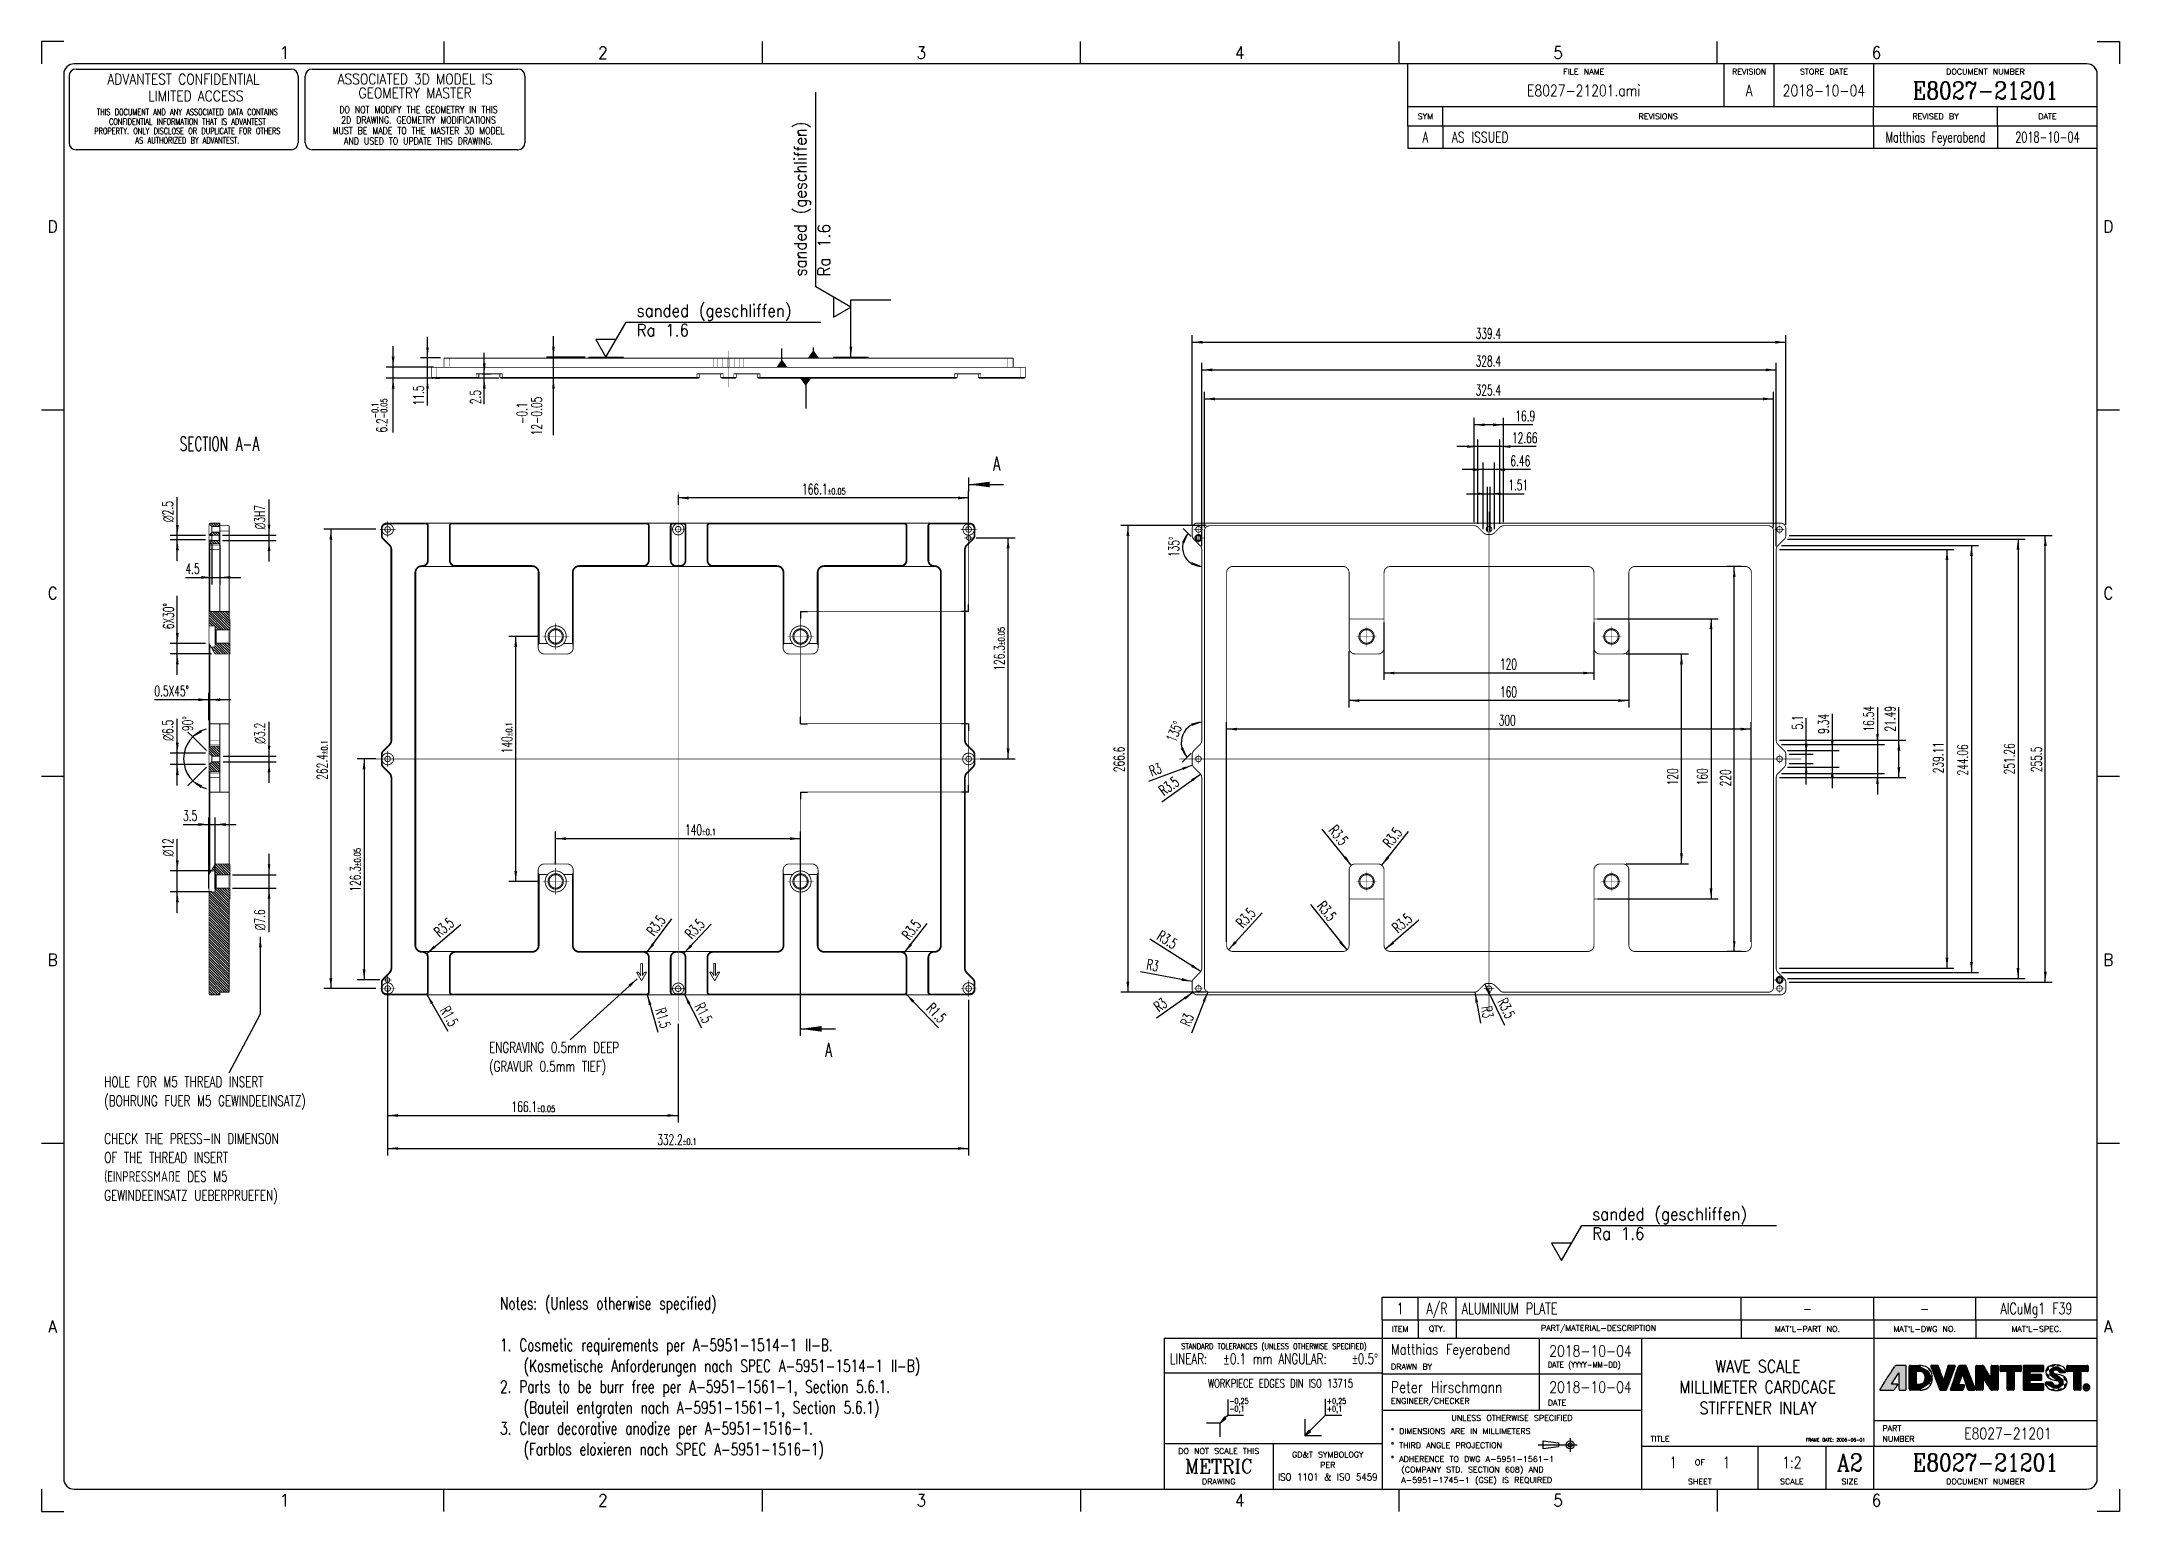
# Model space of a CAD drawing. Header units: millimetres. Extents: x -102 to 492, y -46 to 374.
import ezdxf

# ---------------------------------------------------------------- set-up
doc = ezdxf.new("R2010")
doc.units = ezdxf.units.MM
doc.linetypes.add('DOT_CENTER', pattern=[14, 12, -1, 0, -1])
doc.linetypes.add('PHANTOM', pattern=[13, 10, -1, 0, -1, 0, -1])
doc.layers.add('1', color=7, linetype='Continuous')
doc.layers.add('Layer_1', color=7, linetype='Continuous')
doc.styles.add('CONVERTER_11', font='txt.shx', dxfattribs={"width": 0.63})
doc.styles.add('CONVERTER_12', font='txt.shx', dxfattribs={"width": 0.72})
doc.styles.add('CONVERTER_13', font='txt.shx', dxfattribs={"width": 0.9})
doc.styles.add('CONVERTER_14', font='txt.shx', dxfattribs={"width": 1.035})
doc.styles.add('CONVERTER_15', font='txt.shx', dxfattribs={"width": 0.675})
doc.styles.add('CONVERTER_16', font='txt.shx', dxfattribs={"width": 0.749})
doc.styles.add('CONVERTER_17', font='txt.shx', dxfattribs={"width": 0.765})
doc.styles.add('CONVERTER_18', font='complex.shx', dxfattribs={"width": 0.855})
doc.styles.add('CONVERTER_19', font='txt.shx', dxfattribs={"width": 0.81})
doc.styles.add('CONVERTER_20', font='complex.shx', dxfattribs={"width": 0.95})
doc.dimstyles.new('ME10_DIM_10', dxfattribs={"dimtxt": 6, "dimasz": 6, "dimexe": 4, "dimexo": 2, "dimgap": 2, "dimtad": 1, "dimdsep": 46, "dimtxsty": 'CONVERTER_11', "dimsah": 1, "dimcen": 0.09, "dimclrd": 3, "dimclre": 3, "dimclrt": 3, "dimadec": 0, "dimazin": 0, "dimtfac": 1, "dimtdec": 4, "dimtix": 1, "dimtmove": 0, "dimatfit": 3, "dimfxl": 1, "dimtolj": 1, "dimtzin": 0, "dimarcsym": 0})
doc.dimstyles.new('ME10_DIM_11', dxfattribs={"dimtxt": 6, "dimasz": 6, "dimexe": 4, "dimexo": 2, "dimgap": 2, "dimtad": 1, "dimdsep": 46, "dimtxsty": 'CONVERTER_11', "dimsah": 1, "dimcen": 0.09, "dimclrd": 3, "dimclre": 3, "dimclrt": 3, "dimadec": 0, "dimazin": 0, "dimtfac": 1, "dimtdec": 4, "dimtix": 1, "dimtmove": 0, "dimatfit": 3, "dimfxl": 1, "dimtolj": 1, "dimtzin": 0, "dimarcsym": 0})
doc.dimstyles.new('ME10_DIM_12', dxfattribs={"dimtxt": 6, "dimasz": 6, "dimexe": 4, "dimexo": 2, "dimgap": 2, "dimtad": 1, "dimdsep": 46, "dimtxsty": 'CONVERTER_11', "dimsah": 1, "dimcen": 0.09, "dimclrd": 3, "dimclre": 3, "dimclrt": 3, "dimadec": 0, "dimazin": 0, "dimtfac": 1, "dimtdec": 4, "dimtix": 1, "dimtmove": 0, "dimatfit": 3, "dimfxl": 1, "dimtolj": 1, "dimtzin": 0, "dimarcsym": 0})
doc.dimstyles.new('ME10_DIM_13', dxfattribs={"dimtxt": 6, "dimasz": 6, "dimexe": 4, "dimexo": 2, "dimgap": 2, "dimtad": 1, "dimdsep": 46, "dimtxsty": 'CONVERTER_11', "dimsah": 1, "dimcen": 0.09, "dimclrd": 3, "dimclre": 3, "dimclrt": 3, "dimadec": 0, "dimazin": 0, "dimtfac": 1, "dimtdec": 4, "dimtix": 1, "dimtmove": 0, "dimatfit": 3, "dimfxl": 1, "dimtolj": 1, "dimtzin": 0, "dimarcsym": 0})
doc.dimstyles.new('ME10_DIM_14', dxfattribs={"dimtxt": 6, "dimasz": 6, "dimexe": 4, "dimexo": 2, "dimgap": 2, "dimtad": 1, "dimdsep": 46, "dimtxsty": 'CONVERTER_11', "dimsah": 1, "dimcen": 0.09, "dimclrd": 3, "dimclre": 3, "dimclrt": 3, "dimadec": 0, "dimazin": 0, "dimtfac": 1, "dimtdec": 4, "dimtix": 1, "dimtmove": 0, "dimatfit": 3, "dimfxl": 1, "dimtolj": 1, "dimtzin": 0, "dimarcsym": 0})
doc.dimstyles.new('ME10_DIM_15', dxfattribs={"dimtxt": 6, "dimasz": 6, "dimexe": 4, "dimexo": 2, "dimgap": 2, "dimtad": 1, "dimdsep": 46, "dimtxsty": 'CONVERTER_11', "dimsah": 1, "dimcen": 0.09, "dimclrd": 3, "dimclre": 3, "dimclrt": 3, "dimadec": 0, "dimazin": 0, "dimtfac": 1, "dimtdec": 4, "dimtix": 1, "dimtmove": 0, "dimatfit": 3, "dimfxl": 1, "dimtolj": 1, "dimtzin": 0, "dimarcsym": 0})
doc.dimstyles.new('ME10_DIM_16', dxfattribs={"dimtxt": 6, "dimasz": 6, "dimexe": 4, "dimexo": 2, "dimgap": 2, "dimtad": 1, "dimdsep": 46, "dimtxsty": 'CONVERTER_11', "dimsah": 1, "dimcen": 0.09, "dimclrd": 3, "dimclre": 3, "dimclrt": 3, "dimadec": 0, "dimazin": 0, "dimtfac": 1, "dimtdec": 4, "dimtix": 1, "dimtmove": 0, "dimatfit": 3, "dimfxl": 1, "dimtolj": 1, "dimtzin": 0, "dimarcsym": 0})
doc.dimstyles.new('ME10_DIM_17', dxfattribs={"dimtxt": 6, "dimasz": 6, "dimexe": 4, "dimexo": 2, "dimgap": 2, "dimtad": 1, "dimdsep": 46, "dimtxsty": 'CONVERTER_11', "dimsah": 1, "dimcen": 0.09, "dimclrd": 3, "dimclre": 3, "dimclrt": 3, "dimadec": 0, "dimazin": 0, "dimtfac": 1, "dimtdec": 4, "dimtix": 1, "dimtmove": 0, "dimatfit": 3, "dimfxl": 1, "dimtolj": 1, "dimtzin": 0, "dimarcsym": 0})
doc.dimstyles.new('ME10_DIM_18', dxfattribs={"dimtxt": 6, "dimasz": 6, "dimexe": 4, "dimexo": 2, "dimgap": 2, "dimtad": 1, "dimdsep": 46, "dimtxsty": 'CONVERTER_11', "dimsah": 1, "dimcen": 0.09, "dimclrd": 3, "dimclre": 3, "dimclrt": 3, "dimadec": 0, "dimazin": 0, "dimtfac": 1, "dimtdec": 4, "dimtix": 1, "dimtmove": 0, "dimatfit": 3, "dimfxl": 1, "dimtolj": 1, "dimtzin": 0, "dimarcsym": 0})
doc.dimstyles.new('ME10_DIM_19', dxfattribs={"dimtxt": 6, "dimasz": 6, "dimexe": 4, "dimexo": 2, "dimgap": 2, "dimtad": 1, "dimdsep": 46, "dimtxsty": 'CONVERTER_11', "dimsah": 1, "dimcen": 0.09, "dimclrd": 3, "dimclre": 3, "dimclrt": 3, "dimadec": 0, "dimazin": 0, "dimtfac": 1, "dimtdec": 4, "dimtix": 1, "dimtmove": 0, "dimatfit": 3, "dimfxl": 1, "dimtolj": 1, "dimtzin": 0, "dimarcsym": 0})
doc.dimstyles.new('ME10_DIM_20', dxfattribs={"dimtxt": 6, "dimasz": 6, "dimexe": 4, "dimexo": 2, "dimgap": 2, "dimtad": 1, "dimdsep": 46, "dimtxsty": 'CONVERTER_11', "dimsah": 1, "dimcen": 0.09, "dimclrd": 3, "dimclre": 3, "dimclrt": 3, "dimadec": 0, "dimazin": 0, "dimtfac": 1, "dimtdec": 4, "dimtix": 1, "dimtmove": 0, "dimatfit": 3, "dimfxl": 1, "dimtolj": 1, "dimtzin": 0, "dimarcsym": 0})
doc.dimstyles.new('ME10_DIM_21', dxfattribs={"dimtxt": 6, "dimasz": 6, "dimexe": 4, "dimexo": 2, "dimgap": 2, "dimtad": 1, "dimdsep": 46, "dimtxsty": 'CONVERTER_11', "dimsah": 1, "dimcen": 0.09, "dimclrd": 3, "dimclre": 3, "dimclrt": 3, "dimadec": 0, "dimazin": 0, "dimtfac": 1, "dimtdec": 4, "dimtix": 1, "dimtmove": 0, "dimatfit": 3, "dimfxl": 1, "dimtolj": 1, "dimtzin": 0, "dimarcsym": 0})
doc.dimstyles.new('ME10_DIM_22', dxfattribs={"dimtxt": 6, "dimasz": 6, "dimexe": 4, "dimexo": 2, "dimgap": 2, "dimtad": 1, "dimdsep": 46, "dimtxsty": 'CONVERTER_11', "dimsah": 1, "dimcen": 0.09, "dimclrd": 3, "dimclre": 3, "dimclrt": 3, "dimadec": 0, "dimazin": 0, "dimtfac": 1, "dimtdec": 4, "dimtix": 1, "dimtmove": 0, "dimatfit": 3, "dimfxl": 1, "dimtolj": 1, "dimtzin": 0, "dimarcsym": 0})
doc.dimstyles.new('ME10_DIM_23', dxfattribs={"dimtxt": 6, "dimasz": 6, "dimexe": 4, "dimexo": 2, "dimgap": 2, "dimtad": 1, "dimdsep": 46, "dimtxsty": 'CONVERTER_11', "dimsah": 1, "dimcen": 0.09, "dimclrd": 3, "dimclre": 3, "dimclrt": 3, "dimadec": 0, "dimazin": 0, "dimtfac": 1, "dimtdec": 4, "dimtix": 1, "dimtmove": 0, "dimatfit": 3, "dimfxl": 1, "dimtolj": 1, "dimtzin": 0, "dimarcsym": 0})
doc.dimstyles.new('ME10_DIM_24', dxfattribs={"dimtxt": 6, "dimasz": 6, "dimexe": 4, "dimexo": 2, "dimgap": 2, "dimtad": 1, "dimdsep": 46, "dimtxsty": 'CONVERTER_11', "dimsah": 1, "dimcen": 0.09, "dimclrd": 3, "dimclre": 3, "dimclrt": 3, "dimadec": 0, "dimazin": 0, "dimtfac": 1, "dimtdec": 4, "dimtix": 1, "dimtmove": 0, "dimatfit": 3, "dimfxl": 1, "dimtolj": 1, "dimtzin": 0, "dimarcsym": 0})
doc.dimstyles.new('ME10_DIM_25', dxfattribs={"dimtxt": 6, "dimasz": 6, "dimexe": 4, "dimexo": 2, "dimgap": 2, "dimtad": 1, "dimdsep": 46, "dimtxsty": 'CONVERTER_11', "dimsah": 1, "dimcen": 0.09, "dimclrd": 3, "dimclre": 3, "dimclrt": 3, "dimadec": 0, "dimazin": 0, "dimtfac": 1, "dimtdec": 4, "dimtix": 1, "dimtmove": 0, "dimatfit": 3, "dimfxl": 1, "dimtolj": 1, "dimtzin": 0, "dimarcsym": 0})
doc.dimstyles.new('ME10_DIM_26', dxfattribs={"dimtxt": 6, "dimasz": 6, "dimexe": 4, "dimexo": 2, "dimgap": 2, "dimtad": 1, "dimdsep": 46, "dimtxsty": 'CONVERTER_11', "dimsah": 1, "dimcen": 0.09, "dimclrd": 3, "dimclre": 3, "dimclrt": 3, "dimadec": 0, "dimazin": 0, "dimtfac": 1, "dimtdec": 4, "dimtix": 1, "dimtmove": 0, "dimatfit": 3, "dimfxl": 1, "dimtolj": 1, "dimtzin": 0, "dimarcsym": 0})
doc.dimstyles.new('ME10_DIM_27', dxfattribs={"dimtxt": 6, "dimasz": 6, "dimexe": 4, "dimexo": 2, "dimgap": 2, "dimtad": 1, "dimdsep": 46, "dimtxsty": 'CONVERTER_11', "dimsah": 1, "dimcen": 0.09, "dimclrd": 3, "dimclre": 3, "dimclrt": 3, "dimadec": 0, "dimazin": 0, "dimtfac": 1, "dimtdec": 4, "dimtix": 1, "dimtmove": 0, "dimatfit": 3, "dimfxl": 1, "dimtolj": 1, "dimtzin": 0, "dimarcsym": 0})
doc.dimstyles.new('ME10_DIM_28', dxfattribs={"dimtxt": 6, "dimasz": 6, "dimexe": 4, "dimexo": 2, "dimgap": 2, "dimtad": 1, "dimdsep": 46, "dimtxsty": 'CONVERTER_11', "dimsah": 1, "dimcen": 0.09, "dimclrd": 3, "dimclre": 3, "dimclrt": 3, "dimadec": 0, "dimazin": 0, "dimtfac": 1, "dimtdec": 4, "dimtix": 1, "dimtmove": 0, "dimatfit": 3, "dimfxl": 1, "dimtolj": 1, "dimtzin": 0, "dimarcsym": 0})
doc.dimstyles.new('ME10_DIM_29', dxfattribs={"dimtxt": 6, "dimasz": 6, "dimexe": 4, "dimexo": 2, "dimgap": 2, "dimtad": 1, "dimdsep": 46, "dimtxsty": 'CONVERTER_11', "dimsah": 1, "dimcen": 0.09, "dimclrd": 3, "dimclre": 3, "dimclrt": 3, "dimadec": 0, "dimazin": 0, "dimtfac": 1, "dimtdec": 4, "dimtix": 1, "dimtmove": 0, "dimatfit": 3, "dimfxl": 1, "dimtolj": 1, "dimtzin": 0, "dimarcsym": 0})
doc.dimstyles.new('ME10_DIM_30', dxfattribs={"dimtxt": 6, "dimasz": 6, "dimexe": 4, "dimexo": 2, "dimgap": 2, "dimtad": 1, "dimdsep": 46, "dimtxsty": 'CONVERTER_11', "dimsah": 1, "dimcen": 0.09, "dimclrd": 3, "dimclre": 3, "dimclrt": 3, "dimadec": 0, "dimazin": 0, "dimtfac": 1, "dimtdec": 4, "dimtix": 1, "dimtmove": 0, "dimatfit": 3, "dimfxl": 1, "dimtolj": 1, "dimtzin": 0, "dimarcsym": 0})
doc.dimstyles.new('ME10_DIM_31', dxfattribs={"dimtxt": 6, "dimasz": 6, "dimexe": 4, "dimexo": 2, "dimgap": 2, "dimtad": 1, "dimdsep": 46, "dimtxsty": 'CONVERTER_11', "dimsah": 1, "dimcen": 0.09, "dimclrd": 3, "dimclre": 3, "dimclrt": 3, "dimadec": 0, "dimazin": 0, "dimtfac": 1, "dimtdec": 4, "dimtix": 1, "dimtmove": 0, "dimatfit": 3, "dimfxl": 1, "dimtolj": 1, "dimtzin": 0, "dimarcsym": 0})
doc.dimstyles.new('ME10_DIM_32', dxfattribs={"dimtxt": 6, "dimasz": 6, "dimexe": 4, "dimexo": 2, "dimgap": 2, "dimtad": 1, "dimdsep": 46, "dimtxsty": 'CONVERTER_11', "dimsah": 1, "dimcen": 0.09, "dimclrd": 3, "dimclre": 3, "dimclrt": 3, "dimadec": 0, "dimazin": 0, "dimtfac": 1, "dimtdec": 4, "dimtix": 1, "dimtmove": 0, "dimatfit": 3, "dimfxl": 1, "dimtolj": 1, "dimtzin": 0, "dimarcsym": 0})
doc.dimstyles.new('ME10_DIM_33', dxfattribs={"dimtxt": 6, "dimasz": 6, "dimexe": 4, "dimexo": 2, "dimgap": 2, "dimtad": 1, "dimdsep": 46, "dimtxsty": 'CONVERTER_11', "dimsah": 1, "dimcen": 0.09, "dimclrd": 3, "dimclre": 3, "dimclrt": 3, "dimadec": 0, "dimazin": 0, "dimtfac": 1, "dimtdec": 4, "dimtix": 1, "dimtmove": 0, "dimatfit": 3, "dimfxl": 1, "dimtolj": 1, "dimtzin": 0, "dimarcsym": 0})
doc.dimstyles.new('ME10_DIM_34', dxfattribs={"dimtxt": 6, "dimasz": 6, "dimexe": 4, "dimexo": 2, "dimgap": 2, "dimtad": 1, "dimdsep": 46, "dimtxsty": 'CONVERTER_11', "dimsah": 1, "dimcen": 0.09, "dimclrd": 3, "dimclre": 3, "dimclrt": 3, "dimadec": 0, "dimazin": 0, "dimtfac": 1, "dimtdec": 4, "dimtix": 1, "dimtmove": 0, "dimatfit": 3, "dimfxl": 1, "dimtolj": 1, "dimtzin": 0, "dimarcsym": 0})
doc.dimstyles.new('ME10_DIM_35', dxfattribs={"dimtxt": 6, "dimasz": 6, "dimexe": 4, "dimexo": 2, "dimgap": 2, "dimtad": 1, "dimdsep": 46, "dimtxsty": 'CONVERTER_11', "dimsah": 1, "dimcen": 0.09, "dimclrd": 3, "dimclre": 3, "dimclrt": 3, "dimadec": 0, "dimazin": 0, "dimtfac": 1, "dimtdec": 4, "dimtix": 1, "dimtmove": 0, "dimatfit": 3, "dimfxl": 1, "dimtolj": 1, "dimtzin": 0, "dimarcsym": 0})
doc.dimstyles.new('ME10_DIM_36', dxfattribs={"dimtxt": 6, "dimasz": 6, "dimexe": 4, "dimexo": 2, "dimgap": 2, "dimtad": 1, "dimdsep": 46, "dimtxsty": 'CONVERTER_11', "dimsah": 1, "dimcen": 0.09, "dimclrd": 3, "dimclre": 3, "dimclrt": 3, "dimadec": 0, "dimazin": 0, "dimtfac": 1, "dimtdec": 4, "dimtix": 1, "dimtmove": 0, "dimatfit": 3, "dimfxl": 1, "dimtolj": 1, "dimtzin": 0, "dimarcsym": 0})
doc.dimstyles.new('ME10_DIM_37', dxfattribs={"dimtxt": 6, "dimasz": 6, "dimexe": 4, "dimexo": 2, "dimgap": 2, "dimtad": 1, "dimdsep": 46, "dimtxsty": 'CONVERTER_11', "dimsah": 1, "dimcen": 0.09, "dimclrd": 3, "dimclre": 3, "dimclrt": 3, "dimadec": 0, "dimazin": 0, "dimtfac": 1, "dimtdec": 4, "dimtix": 1, "dimtmove": 0, "dimatfit": 3, "dimfxl": 1, "dimtolj": 1, "dimtzin": 0, "dimarcsym": 0})
doc.dimstyles.new('ME10_DIM_38', dxfattribs={"dimtxt": 6, "dimasz": 6, "dimexe": 4, "dimexo": 2, "dimgap": 2, "dimtad": 1, "dimdsep": 46, "dimtxsty": 'CONVERTER_11', "dimsah": 1, "dimcen": 0.09, "dimclrd": 3, "dimclre": 3, "dimclrt": 3, "dimadec": 0, "dimazin": 0, "dimtfac": 1, "dimtdec": 4, "dimtix": 1, "dimtmove": 0, "dimatfit": 3, "dimfxl": 1, "dimtolj": 1, "dimtzin": 0, "dimarcsym": 0})
doc.dimstyles.new('ME10_DIM_39', dxfattribs={"dimtxt": 6, "dimasz": 6, "dimexe": 4, "dimexo": 2, "dimgap": 2, "dimtad": 1, "dimdsep": 46, "dimtxsty": 'CONVERTER_11', "dimsah": 1, "dimcen": 0.09, "dimclrd": 3, "dimclre": 3, "dimclrt": 3, "dimadec": 0, "dimazin": 0, "dimtfac": 1, "dimtdec": 4, "dimtix": 1, "dimtmove": 0, "dimatfit": 3, "dimfxl": 1, "dimtolj": 1, "dimtzin": 0, "dimarcsym": 0})
doc.dimstyles.new('ME10_DIM_40', dxfattribs={"dimtxt": 6, "dimasz": 6, "dimexe": 4, "dimexo": 2, "dimgap": 2, "dimtad": 1, "dimdsep": 46, "dimtxsty": 'CONVERTER_11', "dimsah": 1, "dimcen": 0.09, "dimclrd": 3, "dimclre": 3, "dimclrt": 3, "dimadec": 0, "dimazin": 0, "dimtfac": 1, "dimtdec": 4, "dimtix": 1, "dimtmove": 0, "dimatfit": 3, "dimfxl": 1, "dimtolj": 1, "dimtzin": 0, "dimarcsym": 0})
doc.dimstyles.new('ME10_DIM_41', dxfattribs={"dimtxt": 6, "dimasz": 6, "dimexe": 4, "dimexo": 2, "dimgap": 2, "dimtad": 1, "dimdsep": 46, "dimtxsty": 'CONVERTER_11', "dimsah": 1, "dimcen": 0.09, "dimclrd": 3, "dimclre": 3, "dimclrt": 3, "dimadec": 0, "dimazin": 0, "dimtfac": 1, "dimtdec": 4, "dimtix": 1, "dimtmove": 0, "dimatfit": 3, "dimfxl": 1, "dimtolj": 1, "dimtzin": 0, "dimarcsym": 0})
doc.dimstyles.new('ME10_DIM_42', dxfattribs={"dimtxt": 6, "dimasz": 6, "dimexe": 4, "dimexo": 2, "dimgap": 2, "dimtad": 1, "dimdsep": 46, "dimtxsty": 'CONVERTER_11', "dimsah": 1, "dimcen": 0.09, "dimclrd": 3, "dimclre": 3, "dimclrt": 3, "dimadec": 0, "dimazin": 0, "dimtfac": 1, "dimtdec": 4, "dimtix": 1, "dimtmove": 0, "dimatfit": 3, "dimfxl": 1, "dimtolj": 1, "dimtzin": 0, "dimarcsym": 0})
doc.dimstyles.new('ME10_DIM_43', dxfattribs={"dimtxt": 6, "dimasz": 6, "dimexe": 4, "dimexo": 2, "dimgap": 2, "dimtad": 1, "dimdsep": 46, "dimtxsty": 'CONVERTER_11', "dimsah": 1, "dimcen": 0.09, "dimclrd": 3, "dimclre": 3, "dimclrt": 3, "dimadec": 0, "dimazin": 0, "dimtfac": 1, "dimtdec": 4, "dimtix": 1, "dimtmove": 0, "dimatfit": 3, "dimfxl": 1, "dimtolj": 1, "dimtzin": 0, "dimarcsym": 0})
doc.dimstyles.new('ME10_DIM_44', dxfattribs={"dimtxt": 6, "dimasz": 6, "dimexe": 4, "dimexo": 2, "dimgap": 2, "dimtad": 1, "dimdsep": 46, "dimtxsty": 'CONVERTER_11', "dimsah": 1, "dimcen": 0.09, "dimclrd": 3, "dimclre": 3, "dimclrt": 3, "dimadec": 0, "dimazin": 0, "dimtfac": 1, "dimtdec": 4, "dimtix": 1, "dimtmove": 0, "dimatfit": 3, "dimfxl": 1, "dimtolj": 1, "dimtzin": 0, "dimarcsym": 0})
doc.dimstyles.new('ME10_DIM_45', dxfattribs={"dimtxt": 6, "dimasz": 6, "dimexe": 4, "dimexo": 2, "dimgap": 2, "dimtad": 1, "dimdsep": 46, "dimtxsty": 'CONVERTER_11', "dimsah": 1, "dimcen": 0.09, "dimclrd": 3, "dimclre": 3, "dimclrt": 3, "dimadec": 0, "dimazin": 0, "dimtol": 1, "dimtp": 0.1, "dimtm": 0.1, "dimtfac": 0.6, "dimtdec": 1, "dimtix": 1, "dimtmove": 0, "dimatfit": 3, "dimfxl": 1, "dimtolj": 1, "dimtzin": 0, "dimarcsym": 0})
doc.dimstyles.new('ME10_DIM_46', dxfattribs={"dimtxt": 6, "dimasz": 6, "dimexe": 4, "dimexo": 2, "dimgap": 2, "dimtad": 1, "dimdsep": 46, "dimtxsty": 'CONVERTER_11', "dimsah": 1, "dimcen": 0.09, "dimclrd": 3, "dimclre": 3, "dimclrt": 3, "dimadec": 0, "dimazin": 0, "dimtol": 1, "dimtp": 0.05, "dimtm": 0.05, "dimtfac": 0.6, "dimtix": 1, "dimtmove": 0, "dimatfit": 3, "dimfxl": 1, "dimtolj": 1, "dimtzin": 0, "dimarcsym": 0})
doc.dimstyles.new('ME10_DIM_47', dxfattribs={"dimtxt": 6, "dimasz": 6, "dimexe": 4, "dimexo": 2, "dimgap": 2, "dimtad": 1, "dimdsep": 46, "dimtxsty": 'CONVERTER_11', "dimsah": 1, "dimcen": 0.09, "dimclrd": 3, "dimclre": 3, "dimclrt": 3, "dimadec": 0, "dimazin": 0, "dimtol": 1, "dimtp": 0.05, "dimtm": 0.05, "dimtfac": 0.6, "dimtix": 1, "dimtmove": 0, "dimatfit": 3, "dimfxl": 1, "dimtolj": 1, "dimtzin": 0, "dimarcsym": 0})
doc.dimstyles.new('ME10_DIM_48', dxfattribs={"dimtxt": 6, "dimasz": 6, "dimexe": 4, "dimexo": 2, "dimgap": 2, "dimtad": 1, "dimdsep": 46, "dimtxsty": 'CONVERTER_11', "dimsah": 1, "dimcen": 0.09, "dimclrd": 3, "dimclre": 3, "dimclrt": 3, "dimadec": 0, "dimazin": 0, "dimtol": 1, "dimtp": 0.1, "dimtm": 0.1, "dimtfac": 0.6, "dimtdec": 1, "dimtix": 1, "dimtmove": 0, "dimatfit": 3, "dimfxl": 1, "dimtolj": 1, "dimtzin": 0, "dimarcsym": 0})
doc.dimstyles.new('ME10_DIM_49', dxfattribs={"dimtxt": 6, "dimasz": 6, "dimexe": 4, "dimexo": 2, "dimgap": 2, "dimtad": 1, "dimdsep": 46, "dimtxsty": 'CONVERTER_11', "dimsah": 1, "dimcen": 0.09, "dimclrd": 3, "dimclre": 3, "dimclrt": 3, "dimadec": 0, "dimazin": 0, "dimtol": 1, "dimtp": 0.1, "dimtm": 0.1, "dimtfac": 0.6, "dimtdec": 1, "dimtix": 1, "dimtmove": 0, "dimatfit": 3, "dimfxl": 1, "dimtolj": 1, "dimtzin": 0, "dimarcsym": 0})
doc.dimstyles.new('ME10_DIM_50', dxfattribs={"dimtxt": 6, "dimasz": 6, "dimexe": 4, "dimexo": 2, "dimgap": 2, "dimtad": 1, "dimdsep": 46, "dimtxsty": 'CONVERTER_11', "dimsah": 1, "dimcen": 0.09, "dimclrd": 3, "dimclre": 3, "dimclrt": 3, "dimadec": 0, "dimazin": 0, "dimtol": 1, "dimtp": 0.1, "dimtm": 0.1, "dimtfac": 0.6, "dimtdec": 1, "dimtix": 1, "dimtmove": 0, "dimatfit": 3, "dimfxl": 1, "dimtolj": 1, "dimtzin": 0, "dimarcsym": 0})
doc.dimstyles.new('ME10_DIM_51', dxfattribs={"dimtxt": 6, "dimasz": 6, "dimexe": 4, "dimexo": 2, "dimgap": 2, "dimtad": 1, "dimdsep": 46, "dimtxsty": 'CONVERTER_11', "dimsah": 1, "dimcen": 0.09, "dimclrd": 3, "dimclre": 3, "dimclrt": 3, "dimadec": 0, "dimazin": 0, "dimtol": 1, "dimtp": 0.05, "dimtm": 0.05, "dimtfac": 0.6, "dimtix": 1, "dimtmove": 0, "dimatfit": 3, "dimfxl": 1, "dimtolj": 1, "dimtzin": 0, "dimarcsym": 0})
doc.dimstyles.new('ME10_DIM_52', dxfattribs={"dimtxt": 6, "dimasz": 6, "dimexe": 4, "dimexo": 2, "dimgap": 2, "dimtad": 1, "dimdsep": 46, "dimtxsty": 'CONVERTER_11', "dimsah": 1, "dimcen": 0.09, "dimclrd": 3, "dimclre": 3, "dimclrt": 3, "dimadec": 0, "dimazin": 0, "dimtol": 1, "dimtp": 0.05, "dimtm": 0.05, "dimtfac": 0.6, "dimtix": 1, "dimtmove": 0, "dimatfit": 3, "dimfxl": 1, "dimtolj": 1, "dimtzin": 0, "dimarcsym": 0})
doc.dimstyles.new('ME10_DIM_57', dxfattribs={"dimtxt": 6, "dimasz": 6, "dimexe": 4, "dimexo": 2, "dimgap": 2, "dimtad": 1, "dimdsep": 46, "dimtxsty": 'CONVERTER_11', "dimsah": 1, "dimcen": 0.09, "dimclrd": 3, "dimclre": 3, "dimclrt": 3, "dimadec": 0, "dimazin": 0, "dimtol": 1, "dimtp": -0.1, "dimtm": 0.05, "dimtfac": 1, "dimtdec": 1, "dimtix": 1, "dimtmove": 0, "dimatfit": 3, "dimfxl": 1, "dimtolj": 1, "dimtzin": 0, "dimarcsym": 0})
doc.dimstyles.new('ME10_DIM_58', dxfattribs={"dimtxt": 6, "dimasz": 6, "dimexe": 4, "dimexo": 2, "dimgap": 2, "dimtad": 1, "dimdsep": 46, "dimtxsty": 'CONVERTER_11', "dimsah": 1, "dimcen": 0.09, "dimclrd": 3, "dimclre": 3, "dimclrt": 3, "dimadec": 0, "dimazin": 0, "dimtfac": 1, "dimtdec": 4, "dimtix": 1, "dimtmove": 0, "dimatfit": 3, "dimfxl": 1, "dimtolj": 1, "dimtzin": 0, "dimarcsym": 0})
doc.dimstyles.new('ME10_DIM_59', dxfattribs={"dimtxt": 6, "dimasz": 6, "dimexe": 4, "dimexo": 2, "dimgap": 2, "dimtad": 1, "dimdsep": 46, "dimtxsty": 'CONVERTER_11', "dimsah": 1, "dimcen": 0.09, "dimclrd": 3, "dimclre": 3, "dimclrt": 3, "dimadec": 0, "dimazin": 0, "dimtfac": 1, "dimtdec": 4, "dimtix": 1, "dimtmove": 0, "dimatfit": 3, "dimfxl": 1, "dimtolj": 1, "dimtzin": 0, "dimarcsym": 0})
doc.dimstyles.new('ME10_DIM_60', dxfattribs={"dimtxt": 6, "dimasz": 6, "dimexe": 4, "dimexo": 2, "dimgap": 2, "dimtad": 1, "dimdsep": 46, "dimtxsty": 'CONVERTER_11', "dimsah": 1, "dimcen": 0.09, "dimclrd": 3, "dimclre": 3, "dimclrt": 3, "dimadec": 0, "dimazin": 0, "dimtol": 1, "dimtp": -0.1, "dimtm": 0.05, "dimtfac": 0.6, "dimtdec": 1, "dimtix": 1, "dimtmove": 0, "dimatfit": 3, "dimfxl": 1, "dimtolj": 1, "dimtzin": 0, "dimarcsym": 0})
doc.dimstyles.get("Standard").update_dxf_attribs({"dimtxt": 0.18, "dimasz": 0.18, "dimexe": 0.18, "dimexo": 0.0625, "dimgap": 0.09, "dimtad": 0, "dimtih": 1, "dimtoh": 1, "dimdec": 4, "dimzin": 0, "dimdsep": 46, "dimtxsty": 'Standard', "dimcen": 0.09, "dimadec": 0, "dimazin": 0, "dimtfac": 1, "dimtdec": 4, "dimtofl": 0, "dimtmove": 0, "dimatfit": 3, "dimfxl": 1, "dimtolj": 1, "dimtzin": 0, "dimarcsym": 0})
pattern_1 = [(-45, (0, 0), (0.7071068, 0.7071068), [])]

# ---------------------------------------------------------------- blocks, each defined once
blk = doc.blocks.new('E8027-21201_Stiffener_Inlay__1', base_point=(-108.7, 203.8))
at = {"linetype": 'Continuous'}
h = blk.add_hatch(dxfattribs=at)
h.set_pattern_fill('_USER', color=3, angle=-45, pattern_type=0)
h.set_pattern_definition(pattern_1)
h.paths.add_polyline_path([(-102.2, 468.4), (-106.8, 468.4), (-108.4, 466.8), (-108.4, 466.4), (-106.9, 466.4), (-106.7, 466.6), (-102.7, 466.6), (-102.2, 467.1)])
h = blk.add_hatch(dxfattribs=at)
h.set_pattern_fill('_USER', color=3, angle=-45, pattern_type=0)
h.set_pattern_definition(pattern_1)
h.paths.add_polyline_path([(-102.2, 461.7), (-107.9, 461.7), (-108.4, 462.4), (-108.4, 463.9), (-106.9, 463.9), (-106.7, 463.6), (-102.7, 463.6), (-102.2, 463.1)])
h = blk.add_hatch(dxfattribs=at)
h.set_pattern_fill('_USER', color=3, angle=-45, pattern_type=0)
h.set_pattern_definition(pattern_1)
h.paths.add_polyline_path([(-108.3, 473.2), (-107.9, 473.6), (-102.2, 473.6), (-102.2, 472.1), (-102.2, 471.6), (-106.8, 471.6)])
h = blk.add_hatch(dxfattribs=at)
h.set_pattern_fill('_USER', color=3, angle=-45, pattern_type=0)
h.set_pattern_definition(pattern_1)
h.paths.add_polyline_path([(-104.9, 414.8), (-108.4, 414.8), (-108.4, 423.1), (-107.9, 423.1), (-102.2, 423.1), (-96.9, 423.1), (-96.9, 418.8), (-96.4, 418.8), (-96.4, 413.2), (-97, 412.6), (-104.3, 412.6), (-104.9, 413.2)])
h = blk.add_hatch(dxfattribs=at)
h.set_pattern_fill('_USER', color=3, angle=-45, pattern_type=0)
h.set_pattern_definition(pattern_1)
h.paths.add_polyline_path([(-96.4, 398.8), (-96.4, 404.4), (-97, 405), (-104.3, 405), (-104.9, 404.4), (-104.9, 402.8), (-107.2, 402.8), (-104.9, 398.8)])
h = blk.add_hatch(dxfattribs=at)
h.set_pattern_fill('_USER', color=3, angle=-45, pattern_type=0)
h.set_pattern_definition(pattern_1)
h.paths.add_polyline_path([(-108.4, 342.1), (-108.4, 345.5), (-107.9, 346.2), (-102.2, 346.2), (-102.2, 340.4), (-106.8, 340.4)])
h = blk.add_hatch(dxfattribs=at)
h.set_pattern_fill('_USER', color=3, angle=-45, pattern_type=0)
h.set_pattern_definition(pattern_1)
h.paths.add_polyline_path([(-107.9, 331.4), (-108.4, 332.1), (-108.4, 335.6), (-106.8, 337.2), (-102.2, 337.2), (-102.2, 331.4)])
h = blk.add_hatch(dxfattribs=at)
h.set_pattern_fill('_USER', color=3, angle=-45, pattern_type=0)
h.set_pattern_definition(pattern_1)
h.paths.add_polyline_path([(-96.4, 278.8), (-96.4, 273.2), (-97, 272.6), (-104.3, 272.6), (-104.9, 273.2), (-104.9, 274.8), (-107.2, 274.8), (-104.9, 278.8)])
h = blk.add_hatch(dxfattribs=at)
h.set_pattern_fill('_USER', color=3, angle=-45, pattern_type=0)
h.set_pattern_definition(pattern_1)
h.paths.add_polyline_path([(-102.2, 204), (-102.2, 205.5), (-96.9, 205.5), (-96.9, 258.8), (-96.4, 258.8), (-96.4, 264.4), (-97, 265), (-104.3, 265), (-104.9, 264.4), (-104.9, 262.8), (-108.4, 262.8), (-108.4, 204.5), (-107.9, 204)])
at = {"color": 7, "linetype": 'Continuous', "const_width": 0.5}
for points in [[(-108.4, 473.1), (-108.4, 466.8)], [(-108.4, 473.1), (-108.3, 473.2)], [(-106.8, 468.4), (-108.4, 466.8)], [(-108.4, 466.8), (-108.4, 466.4)], [(-108.4, 466.4), (-106.9, 466.4)], [(-108.4, 465.1), (-108.4, 466.4)], [(-108.4, 463.9), (-108.4, 465.1)], [(-108.4, 463.9), (-108.4, 462.4)], [(-108.4, 463.9), (-106.9, 463.9)], [(-108.3, 473.2), (-107.9, 473.6)], [(-106.8, 471.6), (-108.3, 473.2)], [(-107.9, 473.6), (-102.2, 473.6)], [(-106.9, 466.4), (-106.7, 466.6)], [(-106.9, 463.9), (-106.9, 466.4)], [(-106.9, 463.9), (-106.7, 463.6)], [(-102.2, 471.6), (-106.8, 471.6)], [(-106.8, 471.6), (-106.8, 470)], [(-106.8, 470), (-106.8, 468.4)], [(-102.2, 468.4), (-106.8, 468.4)], [(-106.7, 463.6), (-106.7, 466.6)], [(-106.7, 466.6), (-102.7, 466.6)], [(-106.7, 463.6), (-102.7, 463.6)], [(-102.7, 466.6), (-102.2, 467.1)], [(-102.7, 463.6), (-102.7, 466.6)], [(-102.7, 463.6), (-102.2, 463.1)], [(-102.2, 473.6), (-102.2, 472.1)], [(-102.2, 472.1), (-102.2, 471.6)], [(-102.2, 472.1), (-96.9, 472.1)], [(-102.2, 471.6), (-102.2, 470)], [(-102.2, 470), (-102.2, 469.1)], [(-102.2, 469.1), (-102.2, 468.4)], [(-102.2, 468.4), (-102.2, 467.1)], [(-102.2, 463.1), (-102.2, 467.1)], [(-102.2, 463.1), (-102.2, 461.7)], [(-96.9, 472.1), (-96.9, 469.1)], [(-96.9, 469.1), (-96.9, 423.1)], [(-108.4, 461.2), (-108.4, 462.4)], [(-108.4, 462.4), (-107.9, 461.7)], [(-108.4, 458.4), (-108.4, 461.2)], [(-108.4, 423.1), (-108.4, 458.4)], [(-107.9, 460.8), (-107.9, 461.7)], [(-107.9, 461.7), (-102.2, 461.7)], [(-107.9, 458.4), (-107.9, 460.8)], [(-107.9, 423.1), (-107.9, 458.4)], [(-102.2, 460.8), (-102.2, 461.7)], [(-102.2, 460.8), (-102.2, 458.4)], [(-102.2, 423.1), (-102.2, 458.4)], [(-108.4, 414.8), (-108.4, 423.1)], [(-107.9, 423.1), (-108.4, 423.1)], [(-102.2, 423.1), (-107.9, 423.1)], [(-102.2, 423.1), (-96.9, 423.1)], [(-96.9, 423.1), (-96.9, 418.8)], [(-96.4, 418.8), (-96.9, 418.8)], [(-96.4, 413.2), (-96.4, 418.8)], [(-108.4, 404.8), (-108.4, 414.8)], [(-104.9, 414.8), (-108.4, 414.8)], [(-108.4, 358.9), (-108.4, 404.8)], [(-108.4, 404.8), (-107.9, 403.9)], [(-107.9, 358.9), (-107.9, 403.9)], [(-107.9, 403.9), (-107.2, 402.8)], [(-104.9, 414.8), (-104.9, 413.2)], [(-104.9, 413.2), (-104.9, 408.8)], [(-104.3, 412.6), (-104.9, 413.2)], [(-104.9, 408.8), (-104.9, 404.4)], [(-104.3, 405), (-104.9, 404.4)], [(-104.9, 404.4), (-104.9, 402.8)], [(-97, 412.6), (-104.3, 412.6)], [(-104.3, 412.6), (-104.3, 408.8)], [(-104.3, 408.8), (-104.3, 405)], [(-97, 405), (-104.3, 405)], [(-97, 412.6), (-96.4, 413.2)], [(-97, 412.6), (-97, 408.8)], [(-97, 408.8), (-97, 405)], [(-97, 405), (-96.4, 404.4)], [(-96.4, 413.2), (-96.4, 408.8)], [(-96.4, 408.8), (-96.4, 404.4)], [(-96.4, 398.8), (-96.4, 404.4)], [(-104.9, 402.8), (-107.2, 402.8)], [(-107.2, 402.8), (-104.9, 398.8)], [(-104.9, 398.8), (-96.4, 398.8)], [(-96.9, 398.8), (-96.9, 358.9)], [(-108.4, 349.5), (-108.4, 358.9)], [(-108.4, 358.9), (-107.9, 358.9)], [(-107.9, 349.5), (-107.9, 358.9)], [(-107.9, 358.9), (-102.2, 358.9)], [(-96.9, 358.9), (-102.2, 358.9)], [(-102.2, 349.5), (-102.2, 358.9)], [(-96.9, 358.9), (-96.9, 319.8)], [(-108.4, 349.5), (-108.4, 346.7)], [(-108.4, 345.5), (-108.4, 346.7)], [(-107.9, 346.2), (-108.4, 345.5)], [(-108.4, 345.5), (-108.4, 342.1)], [(-107.9, 349.5), (-107.9, 347.1)], [(-107.9, 346.2), (-107.9, 347.1)], [(-102.2, 346.2), (-107.9, 346.2)], [(-102.2, 349.5), (-102.2, 347.1)], [(-102.2, 347.1), (-102.2, 346.2)], [(-102.2, 346.2), (-102.2, 340.4)], [(-108.4, 342.1), (-108.4, 335.6)], [(-106.8, 340.4), (-108.4, 342.1)], [(-106.8, 337.2), (-108.4, 335.6)], [(-108.4, 335.6), (-108.4, 332.1)], [(-106.8, 340.4), (-106.8, 338.8)], [(-102.2, 340.4), (-106.8, 340.4)], [(-106.8, 338.8), (-106.8, 337.2)], [(-102.2, 337.2), (-106.8, 337.2)], [(-102.2, 340.4), (-102.2, 338.8)], [(-102.2, 338.8), (-102.2, 337.2)], [(-102.2, 337.2), (-102.2, 331.4)], [(-108.4, 330.9), (-108.4, 332.1)], [(-108.4, 332.1), (-107.9, 331.4)], [(-108.4, 328.1), (-108.4, 330.9)], [(-108.4, 319.8), (-108.4, 328.1)], [(-107.9, 331.4), (-102.2, 331.4)], [(-107.9, 330.5), (-107.9, 331.4)], [(-107.9, 328.1), (-107.9, 330.5)], [(-107.9, 319.8), (-107.9, 328.1)], [(-102.2, 330.5), (-102.2, 331.4)], [(-102.2, 328.1), (-102.2, 330.5)], [(-102.2, 328.1), (-102.2, 319.8)], [(-108.4, 272.8), (-108.4, 319.8)], [(-107.9, 319.8), (-108.4, 319.8)], [(-107.9, 273.7), (-107.9, 319.8)], [(-102.2, 319.8), (-107.9, 319.8)], [(-102.2, 319.8), (-96.9, 319.8)], [(-96.9, 319.8), (-96.9, 278.8)], [(-108.4, 272.8), (-107.9, 273.7)], [(-107.2, 274.8), (-107.9, 273.7)], [(-107.2, 274.8), (-104.9, 278.8)], [(-104.9, 274.8), (-107.2, 274.8)], [(-96.4, 278.8), (-104.9, 278.8)], [(-104.9, 274.8), (-104.9, 273.2)], [(-104.9, 273.2), (-104.9, 268.8)], [(-104.3, 272.6), (-104.9, 273.2)], [(-97, 272.6), (-96.4, 273.2)], [(-96.4, 273.2), (-96.4, 278.8)], [(-96.4, 268.8), (-96.4, 273.2)], [(-108.4, 262.8), (-108.4, 272.8)], [(-104.9, 262.8), (-108.4, 262.8)], [(-108.4, 262.8), (-108.4, 204.5)], [(-104.9, 268.8), (-104.9, 264.4)], [(-104.3, 265), (-104.9, 264.4)], [(-104.9, 264.4), (-104.9, 262.8)], [(-97, 272.6), (-104.3, 272.6)], [(-104.3, 272.6), (-104.3, 268.8)], [(-104.3, 268.8), (-104.3, 265)], [(-97, 265), (-104.3, 265)], [(-97, 272.6), (-97, 268.8)], [(-97, 268.8), (-97, 265)], [(-97, 265), (-96.4, 264.4)], [(-96.4, 264.4), (-96.4, 268.8)], [(-96.4, 258.8), (-96.4, 264.4)], [(-96.9, 205.5), (-96.9, 258.8)], [(-96.9, 258.8), (-96.4, 258.8)], [(-108.4, 204.5), (-107.9, 204)], [(-107.9, 204), (-102.2, 204)], [(-102.2, 205.5), (-102.2, 204)], [(-96.9, 205.5), (-102.2, 205.5)]]:
    blk.add_lwpolyline(points, dxfattribs=at)
at = {"color": 3, "linetype": 'Continuous', "const_width": 0.25}
for points in [[(-102.2, 469.1), (-96.9, 469.1)], [(-107.9, 460.8), (-108.4, 461.2)], [(-108.4, 458.4), (-107.9, 458.4)], [(-102.2, 460.8), (-107.9, 460.8)], [(-102.2, 458.4), (-107.9, 458.4)], [(-108.4, 349.5), (-107.9, 349.5)], [(-108.4, 346.7), (-107.9, 347.1)], [(-102.2, 349.5), (-107.9, 349.5)], [(-102.2, 347.1), (-107.9, 347.1)], [(-107.9, 330.5), (-108.4, 330.9)], [(-108.4, 328.1), (-107.9, 328.1)], [(-102.2, 330.5), (-107.9, 330.5)], [(-102.2, 328.1), (-107.9, 328.1)]]:
    blk.add_lwpolyline(points, dxfattribs=at)
blk = doc.blocks.new('*D24')
at = {"layer": '1', "color": 3, "linetype": 'Continuous'}
for p, q in [((-123.2, 301.3), (-108.4, 301.3)), ((-108.4, 264.8), (-108.4, 305.3)), ((-108.4, 301.3), (-104.9, 301.3)), ((-104.9, 264.8), (-104.9, 305.3)), ((-104.9, 301.3), (-92.9, 301.3))]:
    blk.add_line(p, q, dxfattribs=at)
at = {"layer": '1', "color": 3}
for points in [[(-114.4, 300.5), (-114.4, 302.1), (-108.4, 301.3)], [(-98.9, 302.1), (-98.9, 300.5), (-104.9, 301.3)]]:
    blk.add_solid(points, dxfattribs=at)
at = {"layer": '1', "color": 3, "insert": (-123.2, 303.3), "char_height": 6, "attachment_point": 7, "rotation": 0.0001, "line_spacing_factor": 0.60024, "style": 'CONVERTER_11'}
blk.add_mtext('3.5', dxfattribs=at)
blk = doc.blocks.new('*D25')
at = {"layer": '1', "color": 3, "linetype": 'Continuous'}
for p, q in [((-106.7, 461.6), (-106.7, 438.5)), ((-102.2, 461.1), (-102.2, 438.5)), ((-121.8, 442.5), (-106.7, 442.5)), ((-106.7, 442.5), (-102.2, 442.5)), ((-102.2, 442.5), (-90.2, 442.5))]:
    blk.add_line(p, q, dxfattribs=at)
at = {"layer": '1', "color": 3}
for points in [[(-112.7, 441.7), (-112.7, 443.3), (-106.7, 442.5)], [(-96.2, 443.3), (-96.2, 441.7), (-102.2, 442.5)]]:
    blk.add_solid(points, dxfattribs=at)
at = {"layer": '1', "color": 3, "insert": (-121.8, 444.5), "char_height": 6, "attachment_point": 7, "rotation": 0.0001, "line_spacing_factor": 0.60024, "style": 'CONVERTER_11'}
blk.add_mtext('4.5', dxfattribs=at)
blk = doc.blocks.new('*D26')
at = {"layer": '1', "color": 3, "linetype": 'Continuous'}
for p, q in [((-126.5, 404.8), (-126.5, 431.9)), ((-110.4, 404.8), (-130.5, 404.8)), ((-126.5, 398.8), (-126.5, 404.8)), ((-106.9, 398.8), (-130.5, 398.8)), ((-126.5, 386.8), (-126.5, 398.8))]:
    blk.add_line(p, q, dxfattribs=at)
at = {"layer": '1', "color": 3}
for points in [[(-127.3, 410.8), (-125.7, 410.8), (-126.5, 404.8)], [(-125.7, 392.8), (-127.3, 392.8), (-126.5, 398.8)]]:
    blk.add_solid(points, dxfattribs=at)
at = {"layer": '1', "color": 3, "insert": (-128.5, 412.9), "char_height": 6, "attachment_point": 7, "rotation": 90, "line_spacing_factor": 0.60024, "style": 'CONVERTER_11'}
blk.add_mtext('\\C3;6\\C3;X30%%d', dxfattribs=at)
blk = doc.blocks.new('*D27')
at = {"layer": '1', "color": 3, "linetype": 'Continuous'}
for p, q in [((-74, 466.6), (-74, 487.1)), ((-100.7, 466.6), (-70, 466.6)), ((-100.7, 463.6), (-70, 463.6)), ((-74, 463.6), (-74, 466.6)), ((-74, 451.6), (-74, 463.6))]:
    blk.add_line(p, q, dxfattribs=at)
at = {"layer": '1', "color": 3}
for points in [[(-74.8, 472.6), (-73.3, 472.6), (-74, 466.6)], [(-73.3, 457.6), (-74.8, 457.6), (-74, 463.6)]]:
    blk.add_solid(points, dxfattribs=at)
at = {"layer": '1', "color": 3, "insert": (-76, 469.9), "char_height": 6, "attachment_point": 7, "rotation": 90, "line_spacing_factor": 0.60024, "style": 'CONVERTER_11'}
blk.add_mtext('\\C3;{\\Fgdt;n}\\C3;3\\C3;H7', dxfattribs=at)
blk = doc.blocks.new('*D28')
at = {"layer": '1', "color": 3, "linetype": 'Continuous'}
for p, q in [((-126.5, 466.4), (-126.5, 488.3)), ((-110.4, 466.4), (-130.5, 466.4)), ((-110.4, 463.9), (-130.5, 463.9)), ((-126.5, 463.9), (-126.5, 466.4)), ((-126.5, 451.9), (-126.5, 463.9))]:
    blk.add_line(p, q, dxfattribs=at)
at = {"layer": '1', "color": 3}
for points in [[(-127.3, 472.4), (-125.7, 472.4), (-126.5, 466.4)], [(-125.7, 457.9), (-127.3, 457.9), (-126.5, 463.9)]]:
    blk.add_solid(points, dxfattribs=at)
at = {"layer": '1', "color": 3, "insert": (-128.5, 470.7), "char_height": 6, "attachment_point": 7, "rotation": 90, "line_spacing_factor": 0.60024, "style": 'CONVERTER_11'}
blk.add_mtext('\\C3; {\\Fgdt;n}\\C3;2.5', dxfattribs=at)
blk = doc.blocks.new('*D29')
at = {"layer": '1', "color": 3, "linetype": 'Continuous'}
for p, q in [((-126.5, 342.1), (-126.5, 361.7)), ((-110.4, 342.1), (-130.5, 342.1)), ((-110.4, 335.6), (-130.5, 335.6)), ((-126.5, 335.6), (-126.5, 342.1)), ((-126.5, 323.6), (-126.5, 335.6))]:
    blk.add_line(p, q, dxfattribs=at)
at = {"layer": '1', "color": 3}
for points in [[(-127.3, 348.1), (-125.7, 348.1), (-126.5, 342.1)], [(-125.7, 329.6), (-127.3, 329.6), (-126.5, 335.6)]]:
    blk.add_solid(points, dxfattribs=at)
at = {"layer": '1', "color": 3, "insert": (-128.5, 349.1), "char_height": 6, "attachment_point": 7, "rotation": 90, "line_spacing_factor": 0.60024, "style": 'CONVERTER_11'}
blk.add_mtext('\\C3;{\\Fgdt;n}\\C3;6.5', dxfattribs=at)
blk = doc.blocks.new('*D30')
at = {"layer": '1', "color": 3, "linetype": 'Continuous'}
for p, q in [((-74, 340.4), (-74, 360)), ((-100.2, 340.4), (-70, 340.4)), ((-100.2, 337.2), (-70, 337.2)), ((-74, 337.2), (-74, 340.4)), ((-74, 325.2), (-74, 337.2))]:
    blk.add_line(p, q, dxfattribs=at)
at = {"layer": '1', "color": 3}
for points in [[(-74.8, 346.4), (-73.3, 346.4), (-74, 340.4)], [(-73.3, 331.2), (-74.8, 331.2), (-74, 337.2)]]:
    blk.add_solid(points, dxfattribs=at)
at = {"layer": '1', "color": 3, "insert": (-76, 347.4), "char_height": 6, "attachment_point": 7, "rotation": 90, "line_spacing_factor": 0.60024, "style": 'CONVERTER_11'}
blk.add_mtext('\\C3;{\\Fgdt;n}\\C3;3.2', dxfattribs=at)
blk = doc.blocks.new('*D31')
at = {"layer": '1', "color": 3, "linetype": 'Continuous'}
for p, q in [((-74, 272.6), (-74, 284.6)), ((-95, 272.6), (-70, 272.6)), ((-95, 265), (-70, 265)), ((-74, 265), (-74, 272.6)), ((-74, 239.8), (-74, 265))]:
    blk.add_line(p, q, dxfattribs=at)
at = {"layer": '1', "color": 3}
for points in [[(-74.8, 278.6), (-73.3, 278.6), (-74, 272.6)], [(-73.3, 259), (-74.8, 259), (-74, 265)]]:
    blk.add_solid(points, dxfattribs=at)
at = {"layer": '1', "color": 3, "insert": (-76, 240.8), "char_height": 6, "attachment_point": 7, "rotation": 90, "line_spacing_factor": 0.60024, "style": 'CONVERTER_11'}
blk.add_mtext('\\C3;{\\Fgdt;n}\\C3;7.6', dxfattribs=at)
blk = doc.blocks.new('*D32')
at = {"layer": '1', "color": 3, "linetype": 'Continuous'}
for p, q in [((-126.5, 274.8), (-126.5, 293)), ((-106.9, 274.8), (-130.5, 274.8)), ((-126.5, 262.8), (-126.5, 274.8)), ((-106.9, 262.8), (-130.5, 262.8)), ((-126.5, 250.8), (-126.5, 262.8))]:
    blk.add_line(p, q, dxfattribs=at)
at = {"layer": '1', "color": 3}
for points in [[(-127.3, 280.8), (-125.7, 280.8), (-126.5, 274.8)], [(-125.7, 256.8), (-127.3, 256.8), (-126.5, 262.8)]]:
    blk.add_solid(points, dxfattribs=at)
at = {"layer": '1', "color": 3, "insert": (-128.5, 283), "char_height": 6, "attachment_point": 7, "rotation": 90, "line_spacing_factor": 0.60024, "style": 'CONVERTER_11'}
blk.add_mtext('\\C3;{\\Fgdt;n}\\C3;12', dxfattribs=at)
blk = doc.blocks.new('*D33')
at = {"layer": '1', "color": 3, "linetype": 'Continuous'}
for p, q in [((-108.4, 372.6), (-139.6, 372.6)), ((-108.4, 360.9), (-108.4, 376.6)), ((-107.9, 372.6), (-108.4, 372.6)), ((-107.9, 360.9), (-107.9, 376.6)), ((-95.9, 372.6), (-107.9, 372.6))]:
    blk.add_line(p, q, dxfattribs=at)
at = {"layer": '1', "color": 3}
for points in [[(-114.4, 371.8), (-114.4, 373.4), (-108.4, 372.6)], [(-101.9, 373.4), (-101.9, 371.8), (-107.9, 372.6)]]:
    blk.add_solid(points, dxfattribs=at)
at = {"layer": '1', "color": 3, "insert": (-139.6, 374.6), "char_height": 6, "attachment_point": 7, "rotation": 0.0001, "line_spacing_factor": 0.60024, "style": 'CONVERTER_11'}
blk.add_mtext('\\C3;0.5\\C3;X45%%d', dxfattribs=at)
blk = doc.blocks.new('*D34')
at = {"layer": '1', "color": 3, "linetype": 'Continuous'}
for p, q in [((-117.7, 351.3), (-120.5, 354.1)), ((-109.8, 343.5), (-117.7, 351.3)), ((-109.8, 334.1), (-117.7, 326.3)), ((-117.7, 326.3), (-120.5, 323.5))]:
    blk.add_line(p, q, dxfattribs=at)
blk.add_arc((-105.2, 338.8), 17.7, 105.8587, 254.1413, dxfattribs=at)
at = {"layer": '1', "color": 3}
for points in [[(-113.2, 355.4), (-112.3, 354.1), (-117.7, 351.3)], [(-112.3, 323.5), (-113.2, 322.2), (-117.7, 326.3)]]:
    blk.add_solid(points, dxfattribs=at)
at = {"layer": '1', "color": 3, "insert": (-117.6, 354.7), "char_height": 6, "attachment_point": 7, "rotation": 90, "line_spacing_factor": 0.60024, "style": 'CONVERTER_11'}
blk.add_mtext('90{\\Fgdt;~}', dxfattribs=at)
blk = doc.blocks.new('E8027-21201_Stiffener_Inlay__3', base_point=(453.4, 203.8))
at = {"color": 7, "linetype": 'Continuous', "const_width": 0.5}
for points in [[(456.7, 473.6, 0.414214), (453.7, 470.6, 0.414214)], [(453.7, 466.5, 0.198912), (454.6, 464.4, 0.198912)], [(463.7, 472.1, 0.414214), (460.7, 469.1, 0.414214)], [(617.1, 471.2, 0.198912), (615, 472.1, 0.198912)], [(620.2, 468.1, 0.198912), (622.6, 467.1, 0.198912)], [(624.2, 467.1, 0.198912), (626.6, 468.1, 0.198912)], [(631.8, 472.1, 0.198912), (629.7, 471.2, 0.198912)], [(786.1, 469.1, 0.414214), (783.1, 472.1, 0.414214)], [(793.1, 470.6, 0.414214), (790.1, 473.6, 0.414214)], [(792.2, 464.4, 0.198912), (793.1, 466.5, 0.198912)], [(459.2, 458.4, 0.198912), (458.2, 460.8, 0.198912)], [(788.6, 460.8, 0.198912), (787.6, 458.4, 0.198912)], [(476.9, 448.8, 0.414214), (473.4, 445.3, 0.414214)], [(543.4, 445.3, 0.414214), (539.9, 448.8, 0.414214)], [(566.9, 448.8, 0.414214), (563.4, 445.3, 0.414214)], [(683.4, 445.3, 0.414214), (679.9, 448.8, 0.414214)], [(706.9, 448.8, 0.414214), (703.4, 445.3, 0.414214)], [(773.4, 445.3, 0.414214), (769.9, 448.8, 0.414214)], [(543.4, 402.3, 0.414214), (546.9, 398.8, 0.414214)], [(559.9, 398.8, 0.414214), (563.4, 402.3, 0.414214)], [(683.4, 402.3, 0.414214), (686.9, 398.8, 0.414214)], [(699.9, 398.8, 0.414214), (703.4, 402.3, 0.414214)], [(458.2, 347.1, 0.198912), (459.2, 349.5, 0.198912)], [(787.6, 349.5, 0.198912), (788.6, 347.1, 0.198912)], [(454.6, 343.5, 0.198912), (453.7, 341.4, 0.198912)], [(453.7, 336.2, 0.198912), (454.6, 334.1, 0.198912)], [(793.1, 341.4, 0.198912), (792.2, 343.5, 0.198912)], [(792.2, 334.1, 0.198912), (793.1, 336.2, 0.198912)], [(459.2, 328.1, 0.198912), (458.2, 330.5, 0.198912)], [(788.6, 330.5, 0.198912), (787.6, 328.1, 0.198912)], [(546.9, 278.8, 0.414214), (543.4, 275.3, 0.414214)], [(563.4, 275.3, 0.414214), (559.9, 278.8, 0.414214)], [(686.9, 278.8, 0.414214), (683.4, 275.3, 0.414214)], [(703.4, 275.3, 0.414214), (699.9, 278.8, 0.414214)], [(473.4, 232.3, 0.414214), (476.9, 228.8, 0.414214)], [(539.9, 228.8, 0.414214), (543.4, 232.3, 0.414214)], [(563.4, 232.3, 0.414214), (566.9, 228.8, 0.414214)], [(679.9, 228.8, 0.414214), (683.4, 232.3, 0.414214)], [(703.4, 232.3, 0.414214), (706.9, 228.8, 0.414214)], [(769.9, 228.8, 0.414214), (773.4, 232.3, 0.414214)], [(458.2, 216.8, 0.198912), (459.2, 219.2, 0.198912)], [(787.6, 219.2, 0.198912), (788.6, 216.8, 0.198912)], [(454.6, 213.2, 0.198912), (453.7, 211.1, 0.198912)], [(453.7, 207, 0.414214), (456.7, 204, 0.414214)], [(460.7, 208.5, 0.414214), (463.7, 205.5, 0.414214)], [(615, 205.5, 0.198912), (617.1, 206.4, 0.198912)], [(622.6, 210.5, 0.198912), (620.2, 209.5, 0.198912)], [(626.6, 209.5, 0.198912), (624.2, 210.5, 0.198912)], [(629.7, 206.4, 0.198912), (631.8, 205.5, 0.198912)], [(783.1, 205.5, 0.414214), (786.1, 208.5, 0.414214)], [(790.1, 204, 0.414214), (793.1, 207, 0.414214)], [(793.1, 211.1, 0.198912), (792.2, 213.2, 0.198912)]]:
    blk.add_lwpolyline(points, format="xyb", dxfattribs=at)
for points in [[(453.7, 470.6), (453.7, 466.5)], [(458.2, 460.8), (454.6, 464.4)], [(790.1, 473.6), (456.7, 473.6)], [(460.7, 469.1), (460.7, 208.5)], [(463.7, 472.1), (615, 472.1)], [(617.1, 471.2), (620.2, 468.1)], [(622.6, 467.1), (624.2, 467.1)], [(629.7, 471.2), (626.6, 468.1)], [(631.8, 472.1), (783.1, 472.1)], [(786.1, 208.5), (786.1, 469.1)], [(788.6, 460.8), (792.2, 464.4)], [(793.1, 470.6), (793.1, 466.5)], [(459.2, 349.5), (459.2, 458.4)], [(787.6, 349.5), (787.6, 458.4)], [(473.4, 445.3), (473.4, 232.3)], [(539.9, 448.8), (476.9, 448.8)], [(543.4, 445.3), (543.4, 418.8)], [(563.4, 445.3), (563.4, 418.8)], [(679.9, 448.8), (566.9, 448.8)], [(683.4, 445.3), (683.4, 418.8)], [(703.4, 445.3), (703.4, 418.8)], [(769.9, 448.8), (706.9, 448.8)], [(773.4, 445.3), (773.4, 232.3)], [(543.4, 402.3), (543.4, 418.8)], [(543.4, 418.8), (563.4, 418.8)], [(563.4, 418.8), (563.4, 402.3)], [(683.4, 402.3), (683.4, 418.8)], [(683.4, 418.8), (703.4, 418.8)], [(703.4, 418.8), (703.4, 402.3)], [(559.9, 398.8), (546.9, 398.8)], [(699.9, 398.8), (686.9, 398.8)], [(458.2, 347.1), (454.6, 343.5)], [(788.6, 347.1), (792.2, 343.5)], [(453.7, 336.2), (453.7, 341.4)], [(458.2, 330.5), (454.6, 334.1)], [(788.6, 330.5), (792.2, 334.1)], [(793.1, 336.2), (793.1, 341.4)], [(459.2, 328.1), (459.2, 219.2)], [(787.6, 328.1), (787.6, 219.2)], [(543.4, 258.8), (543.4, 275.3)], [(546.9, 278.8), (559.9, 278.8)], [(563.4, 275.3), (563.4, 258.8)], [(683.4, 258.8), (683.4, 275.3)], [(686.9, 278.8), (699.9, 278.8)], [(703.4, 275.3), (703.4, 258.8)], [(543.4, 258.8), (543.4, 232.3)], [(563.4, 258.8), (543.4, 258.8)], [(563.4, 258.8), (563.4, 232.3)], [(703.4, 258.8), (683.4, 258.8)], [(683.4, 258.8), (683.4, 232.3)], [(703.4, 258.8), (703.4, 232.3)], [(539.9, 228.8), (476.9, 228.8)], [(679.9, 228.8), (566.9, 228.8)], [(769.9, 228.8), (706.9, 228.8)], [(458.2, 216.8), (454.6, 213.2)], [(788.6, 216.8), (792.2, 213.2)], [(453.7, 207), (453.7, 211.1)], [(790.1, 204), (456.7, 204)], [(615, 205.5), (463.7, 205.5)], [(617.1, 206.4), (620.2, 209.5)], [(624.2, 210.5), (622.6, 210.5)], [(629.7, 206.4), (626.6, 209.5)], [(783.1, 205.5), (631.8, 205.5)], [(793.1, 207), (793.1, 211.1)]]:
    blk.add_lwpolyline(points, dxfattribs=at)
for points in [[(455.3, 465.1, 1), (459.3, 465.1, 1)], [(455.7, 470, 1), (458.9, 470, 1)], [(455.8, 465.1, 1), (458.8, 465.1, 1)], [(456, 465.1, 1), (458.5, 465.1, 1)], [(621.8, 470.1, 1), (625, 470.1, 1)], [(787.9, 470, 1), (791.1, 470, 1)], [(549, 408.8, 1), (557.8, 408.8, 1)], [(549.6, 408.8, 1), (557.2, 408.8, 1)], [(689, 408.8, 1), (697.8, 408.8, 1)], [(689.6, 408.8, 1), (697.2, 408.8, 1)], [(455.7, 338.8, 1), (458.9, 338.8, 1)], [(787.9, 338.8, 1), (791.1, 338.8, 1)], [(549, 268.8, 1), (557.8, 268.8, 1)], [(689, 268.8, 1), (697.8, 268.8, 1)], [(549.6, 268.8, 1), (557.2, 268.8, 1)], [(689.6, 268.8, 1), (697.2, 268.8, 1)], [(787.5, 212.5, 1), (791.5, 212.5, 1)], [(788, 212.5, 1), (791, 212.5, 1)], [(788.3, 212.5, 1), (790.8, 212.5, 1)], [(455.7, 207.6, 1), (458.9, 207.6, 1)], [(621.8, 207.5, 1), (625, 207.5, 1)], [(787.9, 207.6, 1), (791.1, 207.6, 1)]]:
    blk.add_lwpolyline(points, format="xyb", close=True, dxfattribs=at)
at = {"layer": '1', "color": 1, "linetype": 'DOT_CENTER', "const_width": 0.25}
for points in [[(623.4, 480.2), (623.4, 194.1)], [(460.5, 465.1), (454.1, 465.1)], [(460.1, 470), (454.5, 470)], [(457.3, 472.8), (457.3, 467.2)], [(457.3, 468.3), (457.3, 461.9)], [(792.3, 470), (786.7, 470)], [(789.5, 472.8), (789.5, 467.2)], [(559.2, 408.8), (547.6, 408.8)], [(553.4, 414.6), (553.4, 403)], [(699.2, 408.8), (687.6, 408.8)], [(693.4, 414.6), (693.4, 403)], [(801.9, 338.8), (446.3, 338.8)], [(460.1, 338.8), (454.5, 338.8)], [(457.3, 341.6), (457.3, 336)], [(792.3, 338.8), (786.7, 338.8)], [(789.5, 341.6), (789.5, 336)], [(553.4, 274.6), (553.4, 263)], [(693.4, 274.6), (693.4, 263)], [(559.2, 268.8), (547.6, 268.8)], [(699.2, 268.8), (687.6, 268.8)], [(789.5, 215.7), (789.5, 209.3)], [(460.1, 207.6), (454.5, 207.6)], [(457.3, 210.4), (457.3, 204.8)], [(626.2, 207.5), (620.6, 207.5)], [(623.4, 210.3), (623.4, 204.7)], [(792.7, 212.5), (786.3, 212.5)], [(792.3, 207.6), (786.7, 207.6)], [(789.5, 210.4), (789.5, 204.8)]]:
    blk.add_lwpolyline(points, dxfattribs=at)
blk = doc.blocks.new('*D35')
at = {"layer": '1', "color": 3, "linetype": 'Continuous'}
for p, q in [((461.7, 472.1), (413, 472.1)), ((417, 472.1), (417, 205.5)), ((461.7, 205.5), (413, 205.5))]:
    blk.add_line(p, q, dxfattribs=at)
at = {"layer": '1', "color": 3}
for points in [[(417.8, 466.1), (416.2, 466.1), (417, 472.1)], [(416.2, 211.5), (417.8, 211.5), (417, 205.5)]]:
    blk.add_solid(points, dxfattribs=at)
at = {"layer": '1', "color": 3, "insert": (415, 331.2), "char_height": 6, "attachment_point": 7, "rotation": 90, "line_spacing_factor": 0.60024, "style": 'CONVERTER_11'}
blk.add_mtext('266.6', dxfattribs=at)
blk = doc.blocks.new('*D36')
at = {"layer": '1', "color": 3, "linetype": 'Continuous'}
for p, q in [((819.7, 364.5), (819.7, 343.5)), ((794.2, 343.5), (823.7, 343.5)), ((794.2, 334.1), (823.7, 334.1)), ((819.7, 343.5), (819.7, 334.1)), ((819.7, 334.1), (819.7, 322.1))]:
    blk.add_line(p, q, dxfattribs=at)
at = {"layer": '1', "color": 3}
for points in [[(818.9, 349.5), (820.5, 349.5), (819.7, 343.5)], [(820.5, 328.1), (818.9, 328.1), (819.7, 334.1)]]:
    blk.add_solid(points, dxfattribs=at)
at = {"layer": '1', "color": 3, "insert": (817.7, 353.1), "char_height": 6, "attachment_point": 7, "rotation": 90, "line_spacing_factor": 0.60024, "style": 'CONVERTER_11'}
blk.add_mtext('9.34', dxfattribs=at)
blk = doc.blocks.new('*D37')
at = {"layer": '1', "color": 3, "linetype": 'Continuous'}
for p, q in [((845.5, 368.4), (845.5, 347.1)), ((790.6, 347.1), (849.5, 347.1)), ((845.5, 347.1), (845.5, 330.5)), ((790.6, 330.5), (849.5, 330.5)), ((845.5, 330.5), (845.5, 318.5))]:
    blk.add_line(p, q, dxfattribs=at)
at = {"layer": '1', "color": 3}
for points in [[(844.8, 353.1), (846.3, 353.1), (845.5, 347.1)], [(846.3, 324.5), (844.8, 324.5), (845.5, 330.5)]]:
    blk.add_solid(points, dxfattribs=at)
at = {"layer": '1', "color": 3, "insert": (843.5, 354.4), "char_height": 6, "attachment_point": 7, "rotation": 90, "line_spacing_factor": 0.60024, "style": 'CONVERTER_11'}
blk.add_mtext('16.54', dxfattribs=at)
blk = doc.blocks.new('*D38')
at = {"layer": '1', "color": 3, "linetype": 'Continuous'}
for p, q in [((703.4, 416.8), (703.4, 368.1)), ((543.4, 400.3), (543.4, 368.1)), ((703.4, 372.1), (543.4, 372.1))]:
    blk.add_line(p, q, dxfattribs=at)
at = {"layer": '1', "color": 3}
for points in [[(549.4, 372.9), (549.4, 371.3), (543.4, 372.1)], [(697.4, 371.3), (697.4, 372.9), (703.4, 372.1)]]:
    blk.add_solid(points, dxfattribs=at)
at = {"layer": '1', "color": 3, "insert": (629.7, 374.1), "char_height": 6, "attachment_point": 7, "rotation": 0.0001, "line_spacing_factor": 0.60024, "style": 'CONVERTER_11'}
blk.add_mtext('160', dxfattribs=at)
blk = doc.blocks.new('*D39')
at = {"layer": '1', "color": 3, "linetype": 'Continuous'}
for p, q in [((685.4, 418.8), (754.4, 418.8)), ((750.4, 418.8), (750.4, 258.8)), ((685.4, 258.8), (754.4, 258.8))]:
    blk.add_line(p, q, dxfattribs=at)
at = {"layer": '1', "color": 3}
for points in [[(751.2, 412.8), (749.6, 412.8), (750.4, 418.8)], [(749.6, 264.8), (751.2, 264.8), (750.4, 258.8)]]:
    blk.add_solid(points, dxfattribs=at)
at = {"layer": '1', "color": 3, "insert": (748.4, 323.7), "char_height": 6, "attachment_point": 7, "rotation": 90, "line_spacing_factor": 0.60024, "style": 'CONVERTER_11'}
blk.add_mtext('160', dxfattribs=at)
blk = doc.blocks.new('*D40')
at = {"layer": '1', "color": 3, "linetype": 'Continuous'}
for p, q in [((473.4, 234.3), (473.4, 359.8)), ((773.4, 234.3), (773.4, 359.8)), ((773.4, 355.8), (473.4, 355.8))]:
    blk.add_line(p, q, dxfattribs=at)
at = {"layer": '1', "color": 3}
for points in [[(479.4, 356.6), (479.4, 355), (473.4, 355.8)], [(767.4, 355), (767.4, 356.6), (773.4, 355.8)]]:
    blk.add_solid(points, dxfattribs=at)
at = {"layer": '1', "color": 3, "insert": (629, 357.8), "char_height": 6, "attachment_point": 7, "rotation": 0.0001, "line_spacing_factor": 0.60024, "style": 'CONVERTER_11'}
blk.add_mtext('300', dxfattribs=at)
blk = doc.blocks.new('*D41')
at = {"layer": '1', "color": 3, "linetype": 'Continuous'}
for p, q in [((563.4, 416.8), (563.4, 383.9)), ((683.4, 416.8), (683.4, 383.9)), ((563.4, 387.9), (683.4, 387.9))]:
    blk.add_line(p, q, dxfattribs=at)
at = {"layer": '1', "color": 3}
for points in [[(569.4, 388.6), (569.4, 387.1), (563.4, 387.9)], [(677.4, 387.1), (677.4, 388.6), (683.4, 387.9)]]:
    blk.add_solid(points, dxfattribs=at)
at = {"layer": '1', "color": 3, "insert": (629.7, 389.9), "char_height": 6, "attachment_point": 7, "rotation": 0.0001, "line_spacing_factor": 0.60024, "style": 'CONVERTER_11'}
blk.add_mtext('120', dxfattribs=at)
blk = doc.blocks.new('*D42')
at = {"layer": '1', "color": 3, "linetype": 'Continuous'}
for p, q in [((701.9, 398.8), (737.5, 398.8)), ((733.5, 278.8), (733.5, 398.8)), ((701.9, 278.8), (737.5, 278.8))]:
    blk.add_line(p, q, dxfattribs=at)
at = {"layer": '1', "color": 3}
for points in [[(734.3, 392.8), (732.7, 392.8), (733.5, 398.8)], [(732.7, 284.8), (734.3, 284.8), (733.5, 278.8)]]:
    blk.add_solid(points, dxfattribs=at)
at = {"layer": '1', "color": 3, "insert": (731.5, 323.7), "char_height": 6, "attachment_point": 7, "rotation": 90, "line_spacing_factor": 0.60024, "style": 'CONVERTER_11'}
blk.add_mtext('120', dxfattribs=at)
blk = doc.blocks.new('*D43')
at = {"layer": '1', "color": 3, "linetype": 'Continuous'}
for p, q in [((767.9, 448.8), (759.7, 448.8)), ((763.7, 228.8), (763.7, 448.8)), ((767.9, 228.8), (759.7, 228.8))]:
    blk.add_line(p, q, dxfattribs=at)
at = {"layer": '1', "color": 3}
for points in [[(764.4, 442.8), (762.9, 442.8), (763.7, 448.8)], [(762.9, 234.8), (764.4, 234.8), (763.7, 228.8)]]:
    blk.add_solid(points, dxfattribs=at)
at = {"layer": '1', "color": 3, "insert": (761.7, 323.1), "char_height": 6, "attachment_point": 7, "rotation": 90, "line_spacing_factor": 0.60024, "style": 'CONVERTER_11'}
blk.add_mtext('220', dxfattribs=at)
blk = doc.blocks.new('*D44')
at = {"layer": '1', "color": 3, "linetype": 'Continuous'}
for p, q in [((794.2, 464.4), (929.9, 464.4)), ((925.9, 464.4), (925.9, 213.2)), ((794.2, 213.2), (929.9, 213.2))]:
    blk.add_line(p, q, dxfattribs=at)
at = {"layer": '1', "color": 3}
for points in [[(926.7, 458.4), (925.1, 458.4), (925.9, 464.4)], [(925.1, 219.2), (926.7, 219.2), (925.9, 213.2)]]:
    blk.add_solid(points, dxfattribs=at)
at = {"layer": '1', "color": 3, "insert": (923.9, 329.9), "char_height": 6, "attachment_point": 7, "rotation": 90, "line_spacing_factor": 0.60024, "style": 'CONVERTER_11'}
blk.add_mtext('251.26', dxfattribs=at)
blk = doc.blocks.new('*D45')
at = {"layer": '1', "color": 3, "linetype": 'Continuous'}
for p, q in [((790.6, 460.8), (903.3, 460.8)), ((899.3, 460.8), (899.3, 216.8)), ((790.6, 216.8), (903.3, 216.8))]:
    blk.add_line(p, q, dxfattribs=at)
at = {"layer": '1', "color": 3}
for points in [[(900.1, 454.8), (898.5, 454.8), (899.3, 460.8)], [(898.5, 222.8), (900.1, 222.8), (899.3, 216.8)]]:
    blk.add_solid(points, dxfattribs=at)
at = {"layer": '1', "color": 3, "insert": (897.3, 329.3), "char_height": 6, "attachment_point": 7, "rotation": 90, "line_spacing_factor": 0.60024, "style": 'CONVERTER_11'}
blk.add_mtext('244.06', dxfattribs=at)
blk = doc.blocks.new('*D46')
at = {"layer": '1', "color": 3, "linetype": 'Continuous'}
for p, q in [((795.1, 466.5), (945.5, 466.5)), ((941.5, 211.1), (941.5, 466.5)), ((795.1, 211.1), (945.5, 211.1))]:
    blk.add_line(p, q, dxfattribs=at)
at = {"layer": '1', "color": 3}
for points in [[(942.3, 460.5), (940.7, 460.5), (941.5, 466.5)], [(940.7, 217.1), (942.3, 217.1), (941.5, 211.1)]]:
    blk.add_solid(points, dxfattribs=at)
at = {"layer": '1', "color": 3, "insert": (939.5, 331.2), "char_height": 6, "attachment_point": 7, "rotation": 90, "line_spacing_factor": 0.60024, "style": 'CONVERTER_11'}
blk.add_mtext('255.5', dxfattribs=at)
blk = doc.blocks.new('*D47')
at = {"layer": '1', "color": 3, "linetype": 'Continuous'}
for p, q in [((789.6, 458.4), (889.3, 458.4)), ((885.3, 458.4), (885.3, 219.2)), ((789.6, 219.2), (889.3, 219.2))]:
    blk.add_line(p, q, dxfattribs=at)
at = {"layer": '1', "color": 3}
for points in [[(886.1, 452.4), (884.5, 452.4), (885.3, 458.4)], [(884.5, 225.2), (886.1, 225.2), (885.3, 219.2)]]:
    blk.add_solid(points, dxfattribs=at)
at = {"layer": '1', "color": 3, "insert": (883.3, 330.6), "char_height": 6, "attachment_point": 7, "rotation": 90, "line_spacing_factor": 0.60024, "style": 'CONVERTER_11'}
blk.add_mtext('239.11', dxfattribs=at)
blk = doc.blocks.new('*D48')
at = {"layer": '1', "color": 3, "linetype": 'Continuous'}
for p, q in [((857.8, 349.5), (857.8, 368.4)), ((789.6, 349.5), (861.8, 349.5)), ((857.8, 328.1), (857.8, 349.5)), ((789.6, 328.1), (861.8, 328.1))]:
    blk.add_line(p, q, dxfattribs=at)
at = {"layer": '1', "color": 3}
for points in [[(858.6, 343.5), (857, 343.5), (857.8, 349.5)], [(857, 334.1), (858.6, 334.1), (857.8, 328.1)]]:
    blk.add_solid(points, dxfattribs=at)
at = {"layer": '1', "color": 3, "insert": (855.8, 354.4), "char_height": 6, "attachment_point": 7, "rotation": 90, "line_spacing_factor": 0.60024, "style": 'CONVERTER_11'}
blk.add_mtext('21.49', dxfattribs=at)
blk = doc.blocks.new('*D49')
at = {"layer": '1', "color": 3, "linetype": 'Continuous'}
for p, q in [((804.8, 341.4), (804.8, 362)), ((795.1, 341.4), (808.8, 341.4)), ((795.1, 336.2), (808.8, 336.2)), ((804.8, 336.2), (804.8, 341.4)), ((804.8, 324.2), (804.8, 336.2))]:
    blk.add_line(p, q, dxfattribs=at)
at = {"layer": '1', "color": 3}
for points in [[(804, 347.4), (805.6, 347.4), (804.8, 341.4)], [(805.6, 330.2), (804, 330.2), (804.8, 336.2)]]:
    blk.add_solid(points, dxfattribs=at)
at = {"layer": '1', "color": 3, "insert": (802.8, 355.6), "char_height": 6, "attachment_point": 7, "rotation": 90, "line_spacing_factor": 0.60024, "style": 'CONVERTER_11'}
blk.add_mtext('5.1', dxfattribs=at)
blk = doc.blocks.new('*D50')
at = {"layer": '1', "color": 3, "linetype": 'Continuous'}
for p, q in [((610.6, 490.3), (622.6, 490.3)), ((622.6, 469.1), (622.6, 494.3)), ((622.6, 490.3), (624.2, 490.3)), ((624.2, 469.1), (624.2, 494.3)), ((624.2, 490.3), (643.5, 490.3))]:
    blk.add_line(p, q, dxfattribs=at)
at = {"layer": '1', "color": 3}
for points in [[(616.6, 489.5), (616.6, 491.1), (622.6, 490.3)], [(630.2, 491.1), (630.2, 489.5), (624.2, 490.3)]]:
    blk.add_solid(points, dxfattribs=at)
at = {"layer": '1', "color": 3, "insert": (634.5, 492.3), "char_height": 6, "attachment_point": 7, "rotation": 0.0001, "line_spacing_factor": 0.60024, "style": 'CONVERTER_11'}
blk.add_mtext('1.51', dxfattribs=at)
blk = doc.blocks.new('*D51')
at = {"layer": '1', "color": 3, "linetype": 'Continuous'}
for p, q in [((615, 474.1), (615, 533.7)), ((631.8, 529.7), (615, 529.7)), ((631.8, 474.1), (631.8, 533.7)), ((648.6, 529.7), (631.8, 529.7))]:
    blk.add_line(p, q, dxfattribs=at)
at = {"layer": '1', "color": 3}
for points in [[(621, 530.5), (621, 528.9), (615, 529.7)], [(625.8, 528.9), (625.8, 530.5), (631.8, 529.7)]]:
    blk.add_solid(points, dxfattribs=at)
at = {"layer": '1', "color": 3, "insert": (638.5, 531.7), "char_height": 6, "attachment_point": 7, "rotation": 0.0001, "line_spacing_factor": 0.60024, "style": 'CONVERTER_11'}
blk.add_mtext('16.9', dxfattribs=at)
blk = doc.blocks.new('*D52')
at = {"layer": '1', "color": 3, "linetype": 'Continuous'}
for p, q in [((460.7, 471.1), (460.7, 548.5)), ((786.1, 471.1), (786.1, 548.5)), ((460.7, 544.5), (786.1, 544.5))]:
    blk.add_line(p, q, dxfattribs=at)
at = {"layer": '1', "color": 3}
for points in [[(466.7, 545.3), (466.7, 543.7), (460.7, 544.5)], [(780.1, 543.7), (780.1, 545.3), (786.1, 544.5)]]:
    blk.add_solid(points, dxfattribs=at)
at = {"layer": '1', "color": 3, "insert": (615.8, 546.5), "char_height": 6, "attachment_point": 7, "rotation": 0.0001, "line_spacing_factor": 0.60024, "style": 'CONVERTER_11'}
blk.add_mtext('325.4', dxfattribs=at)
blk = doc.blocks.new('*D53')
at = {"layer": '1', "color": 3, "linetype": 'Continuous'}
for p, q in [((453.7, 472.6), (453.7, 580.9)), ((453.7, 576.9), (793.1, 576.9)), ((793.1, 472.6), (793.1, 580.9))]:
    blk.add_line(p, q, dxfattribs=at)
at = {"layer": '1', "color": 3}
for points in [[(459.7, 577.7), (459.7, 576.1), (453.7, 576.9)], [(787.1, 576.1), (787.1, 577.7), (793.1, 576.9)]]:
    blk.add_solid(points, dxfattribs=at)
at = {"layer": '1', "color": 3, "insert": (615.8, 578.9), "char_height": 6, "attachment_point": 7, "rotation": 0.0001, "line_spacing_factor": 0.60024, "style": 'CONVERTER_11'}
blk.add_mtext('339.4', dxfattribs=at)
blk = doc.blocks.new('*D54')
at = {"layer": '1', "color": 3, "linetype": 'Continuous'}
for p, q in [((459.2, 460.4), (459.2, 565.1)), ((459.2, 561.1), (787.6, 561.1)), ((787.6, 460.4), (787.6, 565.1))]:
    blk.add_line(p, q, dxfattribs=at)
at = {"layer": '1', "color": 3}
for points in [[(465.2, 561.9), (465.2, 560.3), (459.2, 561.1)], [(781.6, 560.3), (781.6, 561.9), (787.6, 561.1)]]:
    blk.add_solid(points, dxfattribs=at)
at = {"layer": '1', "color": 3, "insert": (615.8, 563.1), "char_height": 6, "attachment_point": 7, "rotation": 0.0001, "line_spacing_factor": 0.60024, "style": 'CONVERTER_11'}
blk.add_mtext('328.4', dxfattribs=at)
blk = doc.blocks.new('*D55')
at = {"layer": '1', "color": 3, "linetype": 'Continuous'}
for p, q in [((620.2, 504.1), (608.2, 504.1)), ((620.2, 470.1), (620.2, 508.1)), ((626.6, 504.1), (620.2, 504.1)), ((626.6, 470.1), (626.6, 508.1)), ((647.1, 504.1), (626.6, 504.1))]:
    blk.add_line(p, q, dxfattribs=at)
at = {"layer": '1', "color": 3}
for points in [[(614.2, 503.3), (614.2, 504.9), (620.2, 504.1)], [(632.6, 504.9), (632.6, 503.3), (626.6, 504.1)]]:
    blk.add_solid(points, dxfattribs=at)
at = {"layer": '1', "color": 3, "insert": (635.7, 506.1), "char_height": 6, "attachment_point": 7, "rotation": 0.0001, "line_spacing_factor": 0.60024, "style": 'CONVERTER_11'}
blk.add_mtext('6.46', dxfattribs=at)
blk = doc.blocks.new('*D56')
at = {"layer": '1', "color": 3, "linetype": 'Continuous'}
for p, q in [((617.1, 517.3), (605.1, 517.3)), ((617.1, 473.2), (617.1, 521.3)), ((629.7, 517.3), (617.1, 517.3)), ((629.7, 473.2), (629.7, 521.3)), ((650.5, 517.3), (629.7, 517.3))]:
    blk.add_line(p, q, dxfattribs=at)
at = {"layer": '1', "color": 3}
for points in [[(611.1, 516.5), (611.1, 518), (617.1, 517.3)], [(635.7, 518), (635.7, 516.5), (629.7, 517.3)]]:
    blk.add_solid(points, dxfattribs=at)
at = {"layer": '1', "color": 3, "insert": (636.6, 519.3), "char_height": 6, "attachment_point": 7, "rotation": 0.0001, "line_spacing_factor": 0.60024, "style": 'CONVERTER_11'}
blk.add_mtext('12.66', dxfattribs=at)
blk = doc.blocks.new('*D57')
at = {"layer": '1', "color": 3, "linetype": 'Continuous'}
blk.add_line((583.4, 246.7), (564.3, 230), dxfattribs=at)
at = {"layer": '1', "color": 3}
blk.add_solid([(568.3, 234.5), (569.3, 233.3), (564.3, 230)], dxfattribs=at)
at = {"layer": '1', "color": 3, "insert": (568.9, 236.7), "char_height": 6, "attachment_point": 7, "rotation": 41.0893, "line_spacing_factor": 0.60024, "style": 'CONVERTER_11'}
blk.add_mtext('\\C3; R\\C3;3.5', dxfattribs=at)
blk = doc.blocks.new('*D58')
at = {"layer": '1', "color": 3, "linetype": 'Continuous'}
blk.add_line((562.1, 278), (577.4, 297.2), dxfattribs=at)
at = {"layer": '1', "color": 3}
blk.add_solid([(565.2, 283.2), (566.4, 282.2), (562.1, 278)], dxfattribs=at)
at = {"layer": '1', "color": 3, "insert": (564.9, 284.8), "char_height": 6, "attachment_point": 7, "rotation": 51.4336, "line_spacing_factor": 0.60024, "style": 'CONVERTER_11'}
blk.add_mtext('\\C3; R\\C3;3.5', dxfattribs=at)
blk = doc.blocks.new('*D59')
at = {"layer": '1', "color": 3, "linetype": 'Continuous'}
blk.add_line((544.7, 278), (528.1, 298.7), dxfattribs=at)
at = {"layer": '1', "color": 3}
blk.add_solid([(540.3, 282.2), (541.6, 283.2), (544.7, 278)], dxfattribs=at)
at = {"layer": '1', "color": 3, "insert": (529.4, 300.4), "char_height": 6, "attachment_point": 7, "rotation": 308.6762, "line_spacing_factor": 0.60024, "style": 'CONVERTER_11'}
blk.add_mtext('\\C3; R\\C3;3.5', dxfattribs=at)
blk = doc.blocks.new('*D60')
at = {"layer": '1', "color": 3, "linetype": 'Continuous'}
blk.add_line((521.3, 255.5), (542.1, 229.6), dxfattribs=at)
at = {"layer": '1', "color": 3}
blk.add_solid([(537.7, 233.8), (539, 234.7), (542.1, 229.6)], dxfattribs=at)
at = {"layer": '1', "color": 3, "insert": (522.6, 257.1), "char_height": 6, "attachment_point": 7, "rotation": 308.6963, "line_spacing_factor": 0.60024, "style": 'CONVERTER_11'}
blk.add_mtext('\\C3; R\\C3;3.5', dxfattribs=at)
blk = doc.blocks.new('*D61')
at = {"layer": '1', "color": 3, "linetype": 'Continuous'}
blk.add_line((493.7, 250.8), (474.5, 229.7), dxfattribs=at)
at = {"layer": '1', "color": 3}
blk.add_solid([(478, 234.7), (479.2, 233.6), (474.5, 229.7)], dxfattribs=at)
at = {"layer": '1', "color": 3, "insert": (480.5, 239.2), "char_height": 6, "attachment_point": 7, "rotation": 47.7084, "line_spacing_factor": 0.60024, "style": 'CONVERTER_11'}
blk.add_mtext('\\C3; R\\C3;3.5', dxfattribs=at)
blk = doc.blocks.new('*D62')
at = {"layer": '1', "color": 3, "linetype": 'Continuous'}
blk.add_line((632.5, 186.5), (621.1, 210.2), dxfattribs=at)
at = {"layer": '1', "color": 3}
blk.add_solid([(624.4, 205.1), (623, 204.4), (621.1, 210.2)], dxfattribs=at)
at = {"layer": '1', "color": 3, "insert": (626.7, 203.2), "char_height": 6, "attachment_point": 7, "rotation": 295.6673, "line_spacing_factor": 0.60024, "style": 'CONVERTER_11'}
blk.add_mtext('\\C3; R\\C3;3.5', dxfattribs=at)
blk = doc.blocks.new('*D63')
at = {"layer": '1', "color": 3, "linetype": 'Continuous'}
blk.add_line((615.4, 205.5), (618.5, 187.7), dxfattribs=at)
at = {"layer": '1', "color": 3}
blk.add_solid([(617.2, 199.8), (615.7, 199.5), (615.4, 205.5)], dxfattribs=at)
at = {"layer": '1', "color": 3, "insert": (618.4, 200.2), "char_height": 6, "attachment_point": 7, "rotation": 279.5428, "line_spacing_factor": 0.60024, "style": 'CONVERTER_11'}
blk.add_mtext('\\C3; R\\C3;3', dxfattribs=at)
blk = doc.blocks.new('*D64')
at = {"layer": '1', "color": 3, "linetype": 'Continuous'}
blk.add_line((462.6, 205.7), (453.3, 182.1), dxfattribs=at)
at = {"layer": '1', "color": 3}
blk.add_solid([(461.1, 199.8), (459.7, 200.4), (462.6, 205.7)], dxfattribs=at)
at = {"layer": '1', "color": 3, "insert": (451.2, 182.3), "char_height": 6, "attachment_point": 7, "rotation": 68.513, "line_spacing_factor": 0.60024, "style": 'CONVERTER_11'}
blk.add_mtext('\\C3; R\\C3;3', dxfattribs=at)
blk = doc.blocks.new('*D65')
at = {"layer": '1', "color": 3, "linetype": 'Continuous'}
blk.add_line((454.2, 205.3), (433.4, 190.6), dxfattribs=at)
at = {"layer": '1', "color": 3}
blk.add_solid([(449.8, 201.2), (448.9, 202.5), (454.2, 205.3)], dxfattribs=at)
at = {"layer": '1', "color": 3, "insert": (431.9, 191.9), "char_height": 6, "attachment_point": 7, "rotation": 35.2239, "line_spacing_factor": 0.60024, "style": 'CONVERTER_11'}
blk.add_mtext('\\C3; R\\C3;3', dxfattribs=at)
blk = doc.blocks.new('*D66')
at = {"layer": '1', "color": 3, "linetype": 'Continuous'}
blk.add_line((453.7, 211.6), (424.2, 217), dxfattribs=at)
at = {"layer": '1', "color": 3}
blk.add_solid([(447.7, 211.9), (448, 213.5), (453.7, 211.6)], dxfattribs=at)
at = {"layer": '1', "color": 3, "insert": (424, 219.1), "char_height": 6, "attachment_point": 7, "rotation": 349.5654, "line_spacing_factor": 0.60024, "style": 'CONVERTER_11'}
blk.add_mtext('\\C3; R\\C3;3', dxfattribs=at)
blk = doc.blocks.new('*D67')
at = {"layer": '1', "color": 3, "linetype": 'Continuous'}
blk.add_line((429.6, 235.9), (458.7, 217.4), dxfattribs=at)
at = {"layer": '1', "color": 3}
blk.add_solid([(453.2, 219.9), (454, 221.3), (458.7, 217.4)], dxfattribs=at)
at = {"layer": '1', "color": 3, "insert": (430.2, 237.8), "char_height": 6, "attachment_point": 7, "rotation": 327.5347, "line_spacing_factor": 0.60024, "style": 'CONVERTER_11'}
blk.add_mtext('\\C3; R\\C3;3.5', dxfattribs=at)
blk = doc.blocks.new('*D68')
at = {"layer": '1', "color": 3, "linetype": 'Continuous'}
blk.add_line((436.4, 314.2), (458.5, 330.1), dxfattribs=at)
at = {"layer": '1', "color": 3}
blk.add_solid([(454.1, 326), (453.2, 327.2), (458.5, 330.1)], dxfattribs=at)
at = {"layer": '1', "color": 3, "insert": (434.8, 315.5), "char_height": 6, "attachment_point": 7, "rotation": 35.5873, "line_spacing_factor": 0.60024, "style": 'CONVERTER_11'}
blk.add_mtext('\\C3; R\\C3;3.5', dxfattribs=at)
blk = doc.blocks.new('*D69')
at = {"layer": '1', "color": 3, "linetype": 'Continuous'}
blk.add_line((453.9, 335.2), (428.7, 325.8), dxfattribs=at)
at = {"layer": '1', "color": 3}
blk.add_solid([(448.5, 332.4), (448, 333.8), (453.9, 335.2)], dxfattribs=at)
at = {"layer": '1', "color": 3, "insert": (427.5, 327.5), "char_height": 6, "attachment_point": 7, "rotation": 20.4664, "line_spacing_factor": 0.60024, "style": 'CONVERTER_11'}
blk.add_mtext('\\C3; R\\C3;3', dxfattribs=at)
blk = doc.blocks.new('*D70')
at = {"layer": '1', "color": 3, "linetype": 'Continuous'}
for p, q in [((451.5, 467.6), (448.6, 470.4)), ((453.2, 465.8), (451.5, 467.6))]:
    blk.add_line(p, q, dxfattribs=at)
blk.add_arc((459.2, 459.8), 11, 135, 270, dxfattribs=at)
at = {"layer": '1', "color": 3}
for points in [[(449.2, 461.9), (447.8, 462.7), (451.5, 467.6)], [(453.2, 449.7), (453.6, 451.2), (459.2, 448.9)]]:
    blk.add_solid(points, dxfattribs=at)
at = {"layer": '1', "color": 3, "insert": (446.2, 454.1), "char_height": 6, "attachment_point": 7, "rotation": 89.081, "line_spacing_factor": 0.60024, "style": 'CONVERTER_11'}
blk.add_mtext('135{\\Fgdt;~}', dxfattribs=at)
blk = doc.blocks.new('*D71')
at = {"layer": '1', "color": 3, "linetype": 'Continuous'}
for p, q in [((450.9, 339.8), (448.1, 337)), ((453.2, 342.1), (450.9, 339.8))]:
    blk.add_line(p, q, dxfattribs=at)
blk.add_arc((459.2, 348.1), 11.7, 90, 225, dxfattribs=at)
at = {"layer": '1', "color": 3}
for points in [[(453.6, 357.6), (453.2, 359.1), (459.2, 359.8)], [(447.2, 344.6), (448.5, 345.4), (450.9, 339.8)]]:
    blk.add_solid(points, dxfattribs=at)
at = {"layer": '1', "color": 3, "insert": (444.2, 347.9), "char_height": 6, "attachment_point": 7, "rotation": 67.5, "line_spacing_factor": 0.60024, "style": 'CONVERTER_11'}
blk.add_mtext('135{\\Fgdt;~}', dxfattribs=at)
blk = doc.blocks.new('E8027-21201_Stiffener_Inlay__5', base_point=(-10.2, 203.8))
at = {"color": 7, "linetype": 'Continuous', "const_width": 0.5}
for points in [[(-6.9, 473.6, 0.414214), (-9.9, 470.6, 0.414214)], [(-9.9, 466.5, 0.198912), (-9, 464.4, 0.198912)], [(-9.4, 469, 1.648748), (-5.3, 473.1, 1.648748)], [(-9.4, 466.5, 0.198912), (-8.7, 464.8, 0.198912)], [(-7.5, 473, 0.213973), (-9.3, 471.2, 0.213973)], [(-7.5, 473, 0.288058), (-9.3, 471.2, 0.288058)], [(17, 472.1, 0.414214), (15.5, 473.6, 0.414214)], [(16.5, 472.1, 0.414214), (15.5, 473.1, 0.414214)], [(30.5, 473.6, 0.414214), (29, 472.1, 0.414214)], [(30.5, 473.1, 0.414214), (29.5, 472.1, 0.414214)], [(143.3, 472.1, 0.414214), (141.8, 473.6, 0.414214)], [(142.8, 472.1, 0.414214), (141.8, 473.1, 0.414214)], [(156.8, 473.6, 0.414214), (155.3, 472.1, 0.414214)], [(156.8, 473.1, 0.414214), (155.8, 472.1, 0.414214)], [(158.6, 473.1, 5), (161.1, 473.1, 5)], [(164.3, 472.1, 0.414214), (162.8, 473.6, 0.414214)], [(163.8, 472.1, 0.414214), (162.8, 473.1, 0.414214)], [(177.8, 473.6, 0.414214), (176.3, 472.1, 0.414214)], [(177.8, 473.1, 0.414214), (176.8, 472.1, 0.414214)], [(290.6, 472.1, 0.414214), (289.1, 473.6, 0.414214)], [(290.1, 472.1, 0.414214), (289.1, 473.1, 0.414214)], [(304.1, 473.6, 0.414214), (302.6, 472.1, 0.414214)], [(304.1, 473.1, 0.414214), (303.1, 472.1, 0.414214)], [(324.9, 473.1, 1.648748), (329, 469, 1.648748)], [(329.5, 470.6, 0.414214), (326.5, 473.6, 0.414214)], [(328.9, 471.2, 0.213973), (327.1, 473, 0.213973)], [(328.9, 471.2, 0.288058), (327.1, 473, 0.288058)], [(328.3, 464.8, 0.198912), (329, 466.5, 0.198912)], [(328.6, 464.4, 0.198912), (329.5, 466.5, 0.198912)], [(-4.4, 458.4, 0.198912), (-5.4, 460.8, 0.198912)], [(-3.9, 458.4, 0.198912), (-5.1, 461.2, 0.198912)], [(13.5, 449.3, 0.414214), (16.5, 452.3, 0.414214)], [(13.5, 448.8, 0.414214), (17, 452.3, 0.414214)], [(29, 452.3, 0.414214), (32.5, 448.8, 0.414214)], [(29.5, 452.3, 0.414214), (32.5, 449.3, 0.414214)], [(139.8, 449.3, 0.414214), (142.8, 452.3, 0.414214)], [(139.8, 448.8, 0.414214), (143.3, 452.3, 0.414214)], [(155.3, 452.3, 0.414214), (158.8, 448.8, 0.414214)], [(155.8, 452.3, 0.414214), (158.8, 449.3, 0.414214)], [(160.8, 449.3, 0.414214), (163.8, 452.3, 0.414214)], [(160.8, 448.8, 0.414214), (164.3, 452.3, 0.414214)], [(176.3, 452.3, 0.414214), (179.8, 448.8, 0.414214)], [(176.8, 452.3, 0.414214), (179.8, 449.3, 0.414214)], [(287.1, 449.3, 0.414214), (290.1, 452.3, 0.414214)], [(287.1, 448.8, 0.414214), (290.6, 452.3, 0.414214)], [(302.6, 452.3, 0.414214), (306.1, 448.8, 0.414214)], [(303.1, 452.3, 0.414214), (306.1, 449.3, 0.414214)], [(324.7, 461.2, 0.198912), (323.5, 458.4, 0.198912)], [(325, 460.8, 0.198912), (324, 458.4, 0.198912)], [(13.3, 449.3, 0.414214), (9.3, 445.3, 0.414214)], [(13.3, 448.8, 0.414214), (9.8, 445.3, 0.414214)], [(80.3, 445.3, 0.414214), (76.3, 449.3, 0.414214)], [(79.8, 445.3, 0.414214), (76.3, 448.8, 0.414214)], [(103.3, 449.3, 0.414214), (99.3, 445.3, 0.414214)], [(103.3, 448.8, 0.414214), (99.8, 445.3, 0.414214)], [(220.3, 445.3, 0.414214), (216.3, 449.3, 0.414214)], [(219.8, 445.3, 0.414214), (216.3, 448.8, 0.414214)], [(243.3, 449.3, 0.414214), (239.3, 445.3, 0.414214)], [(243.3, 448.8, 0.414214), (239.8, 445.3, 0.414214)], [(310.3, 445.3, 0.414214), (306.3, 449.3, 0.414214)], [(309.8, 445.3, 0.414214), (306.3, 448.8, 0.414214)], [(94.3, 404.8, 2.236068), (85.3, 404.8, 2.236068)], [(85.3, 404.8, 0.447214), (94.3, 404.8, 0.447214)], [(234.3, 404.8, 2.236068), (225.3, 404.8, 2.236068)], [(225.3, 404.8, 0.447214), (234.3, 404.8, 0.447214)], [(79.8, 402.3, 0.414214), (83.3, 398.8, 0.414214)], [(96.3, 398.8, 0.414214), (99.8, 402.3, 0.414214)], [(219.8, 402.3, 0.414214), (223.3, 398.8, 0.414214)], [(236.3, 398.8, 0.414214), (239.8, 402.3, 0.414214)], [(-5.4, 347.1, 0.198912), (-4.4, 349.5, 0.198912)], [(-5.1, 346.7, 0.198912), (-3.9, 349.5, 0.198912)], [(323.5, 349.5, 0.198912), (324.7, 346.7, 0.198912)], [(324, 349.5, 0.198912), (325, 347.1, 0.198912)], [(-9, 343.5, 0.198912), (-9.9, 341.4, 0.198912)], [(-9.9, 336.2, 0.198912), (-9, 334.1, 0.198912)], [(-8.7, 343.1, 0.198912), (-9.4, 341.4, 0.198912)], [(-9.4, 337.8, 6.506407), (-9.4, 339.8, 6.506407)], [(-9.4, 336.2, 0.198912), (-8.7, 334.5, 0.198912)], [(329, 339.8, 6.506407), (329, 337.8, 6.506407)], [(329, 341.4, 0.198912), (328.3, 343.1, 0.198912)], [(328.3, 334.5, 0.198912), (329, 336.2, 0.198912)], [(329.5, 341.4, 0.198912), (328.6, 343.5, 0.198912)], [(328.6, 334.1, 0.198912), (329.5, 336.2, 0.198912)], [(-4.4, 328.1, 0.198912), (-5.4, 330.5, 0.198912)], [(-3.9, 328.1, 0.198912), (-5.1, 330.9, 0.198912)], [(324.7, 330.9, 0.198912), (323.5, 328.1, 0.198912)], [(325, 330.5, 0.198912), (324, 328.1, 0.198912)], [(83.3, 278.8, 0.414214), (79.8, 275.3, 0.414214)], [(94.3, 272.8, 0.447214), (85.3, 272.8, 0.447214)], [(99.8, 275.3, 0.414214), (96.3, 278.8, 0.414214)], [(223.3, 278.8, 0.414214), (219.8, 275.3, 0.414214)], [(234.3, 272.8, 0.447214), (225.3, 272.8, 0.447214)], [(239.8, 275.3, 0.414214), (236.3, 278.8, 0.414214)], [(85.3, 272.8, 2.236068), (94.3, 272.8, 2.236068)], [(225.3, 272.8, 2.236068), (234.3, 272.8, 2.236068)], [(9.3, 232.3, 0.414214), (13.3, 228.3, 0.414214)], [(9.8, 232.3, 0.414214), (13.3, 228.8, 0.414214)], [(17, 225.3, 0.414214), (13.5, 228.8, 0.414214)], [(16.5, 225.3, 0.414214), (13.5, 228.3, 0.414214)], [(32.5, 228.8, 0.414214), (29, 225.3, 0.414214)], [(32.5, 228.3, 0.414214), (29.5, 225.3, 0.414214)], [(76.3, 228.8, 0.414214), (79.8, 232.3, 0.414214)], [(76.3, 228.3, 0.414214), (80.3, 232.3, 0.414214)], [(99.3, 232.3, 0.414214), (103.3, 228.3, 0.414214)], [(99.8, 232.3, 0.414214), (103.3, 228.8, 0.414214)], [(143.3, 225.3, 0.414214), (139.8, 228.8, 0.414214)], [(142.8, 225.3, 0.414214), (139.8, 228.3, 0.414214)], [(158.8, 228.8, 0.414214), (155.3, 225.3, 0.414214)], [(158.8, 228.3, 0.414214), (155.8, 225.3, 0.414214)], [(164.3, 225.3, 0.414214), (160.8, 228.8, 0.414214)], [(163.8, 225.3, 0.414214), (160.8, 228.3, 0.414214)], [(179.8, 228.8, 0.414214), (176.3, 225.3, 0.414214)], [(179.8, 228.3, 0.414214), (176.8, 225.3, 0.414214)], [(216.3, 228.8, 0.414214), (219.8, 232.3, 0.414214)], [(216.3, 228.3, 0.414214), (220.3, 232.3, 0.414214)], [(239.3, 232.3, 0.414214), (243.3, 228.3, 0.414214)], [(239.8, 232.3, 0.414214), (243.3, 228.8, 0.414214)], [(290.6, 225.3, 0.414214), (287.1, 228.8, 0.414214)], [(290.1, 225.3, 0.414214), (287.1, 228.3, 0.414214)], [(306.1, 228.8, 0.414214), (302.6, 225.3, 0.414214)], [(306.1, 228.3, 0.414214), (303.1, 225.3, 0.414214)], [(306.3, 228.3, 0.414214), (310.3, 232.3, 0.414214)], [(306.3, 228.8, 0.414214), (309.8, 232.3, 0.414214)], [(-5.4, 216.8, 0.198912), (-4.4, 219.2, 0.198912)], [(-5.1, 216.4, 0.198912), (-3.9, 219.2, 0.198912)], [(323.5, 219.2, 0.198912), (324.7, 216.4, 0.198912)], [(324, 219.2, 0.198912), (325, 216.8, 0.198912)], [(-9, 213.2, 0.198912), (-9.9, 211.1, 0.198912)], [(-9.9, 207, 0.414214), (-6.9, 204, 0.414214)], [(-8.7, 212.8, 0.198912), (-9.4, 211.1, 0.198912)], [(-5.3, 204.5, 1.648748), (-9.4, 208.6, 1.648748)], [(-9.3, 206.4, 0.213973), (-7.5, 204.6, 0.213973)], [(-9.3, 206.4, 0.288058), (-7.5, 204.6, 0.288058)], [(15.5, 204, 0.414214), (17, 205.5, 0.414214)], [(15.5, 204.5, 0.414214), (16.5, 205.5, 0.414214)], [(29, 205.5, 0.414214), (30.5, 204, 0.414214)], [(29.5, 205.5, 0.414214), (30.5, 204.5, 0.414214)], [(141.8, 204, 0.414214), (143.3, 205.5, 0.414214)], [(141.8, 204.5, 0.414214), (142.8, 205.5, 0.414214)], [(155.3, 205.5, 0.414214), (156.8, 204, 0.414214)], [(155.8, 205.5, 0.414214), (156.8, 204.5, 0.414214)], [(161.1, 204.5, 5), (158.6, 204.5, 5)], [(162.8, 204, 0.414214), (164.3, 205.5, 0.414214)], [(162.8, 204.5, 0.414214), (163.8, 205.5, 0.414214)], [(176.3, 205.5, 0.414214), (177.8, 204, 0.414214)], [(176.8, 205.5, 0.414214), (177.8, 204.5, 0.414214)], [(289.1, 204, 0.414214), (290.6, 205.5, 0.414214)], [(289.1, 204.5, 0.414214), (290.1, 205.5, 0.414214)], [(302.6, 205.5, 0.414214), (304.1, 204, 0.414214)], [(303.1, 205.5, 0.414214), (304.1, 204.5, 0.414214)], [(329, 208.6, 1.648748), (324.9, 204.5, 1.648748)], [(326.5, 204, 0.414214), (329.5, 207, 0.414214)], [(327.1, 204.6, 0.213973), (328.9, 206.4, 0.213973)], [(327.1, 204.6, 0.288058), (328.9, 206.4, 0.288058)], [(329, 211.1, 0.198912), (328.3, 212.8, 0.198912)], [(329.5, 211.1, 0.198912), (328.6, 213.2, 0.198912)]]:
    blk.add_lwpolyline(points, format="xyb", dxfattribs=at)
for points in [[(-9.9, 470.6), (-9.9, 466.5)], [(-9.4, 469), (-9.4, 466.5)], [(-9, 464.4), (-5.4, 460.8)], [(-8.7, 464.8), (-5.1, 461.2)], [(15.5, 473.6), (-6.9, 473.6)], [(15.5, 473.1), (-5.3, 473.1)], [(15.5, 473.6), (30.5, 473.6)], [(16.5, 452.3), (16.5, 472.1)], [(17, 452.3), (17, 472.1)], [(29, 472.1), (29, 452.3)], [(29.5, 472.1), (29.5, 452.3)], [(30.5, 473.6), (141.8, 473.6)], [(30.5, 473.1), (141.8, 473.1)], [(141.8, 473.6), (156.8, 473.6)], [(142.8, 452.3), (142.8, 472.1)], [(143.3, 452.3), (143.3, 472.1)], [(155.3, 472.1), (155.3, 452.3)], [(155.8, 472.1), (155.8, 452.3)], [(156.8, 473.6), (162.8, 473.6)], [(156.8, 473.1), (158.6, 473.1)], [(161.1, 473.1), (162.8, 473.1)], [(162.8, 473.6), (177.8, 473.6)], [(163.8, 452.3), (163.8, 472.1)], [(164.3, 452.3), (164.3, 472.1)], [(176.3, 472.1), (176.3, 452.3)], [(176.8, 472.1), (176.8, 452.3)], [(177.8, 473.6), (289.1, 473.6)], [(177.8, 473.1), (289.1, 473.1)], [(289.1, 473.6), (304.1, 473.6)], [(290.1, 452.3), (290.1, 472.1)], [(290.6, 452.3), (290.6, 472.1)], [(302.6, 472.1), (302.6, 452.3)], [(303.1, 472.1), (303.1, 452.3)], [(326.5, 473.6), (304.1, 473.6)], [(324.9, 473.1), (304.1, 473.1)], [(324.7, 461.2), (328.3, 464.8)], [(325, 460.8), (328.6, 464.4)], [(329, 466.5), (329, 469)], [(329.5, 466.5), (329.5, 470.6)], [(-4.4, 458.4), (-4.4, 349.5)], [(-3.9, 458.4), (-3.9, 349.5)], [(323.5, 349.5), (323.5, 458.4)], [(324, 349.5), (324, 458.4)], [(9.3, 232.3), (9.3, 445.3)], [(9.8, 232.3), (9.8, 445.3)], [(13.3, 449.3), (13.5, 449.3)], [(13.3, 448.8), (13.5, 448.8)], [(32.5, 448.8), (13.5, 448.8)], [(32.5, 449.3), (76.3, 449.3)], [(32.5, 448.8), (76.3, 448.8)], [(79.8, 445.3), (79.8, 403.9)], [(80.3, 445.3), (80.3, 404.8)], [(99.3, 404.8), (99.3, 445.3)], [(99.8, 403.9), (99.8, 445.3)], [(103.3, 449.3), (139.8, 449.3)], [(103.3, 448.8), (139.8, 448.8)], [(158.8, 448.8), (139.8, 448.8)], [(158.8, 449.3), (160.8, 449.3)], [(158.8, 448.8), (160.8, 448.8)], [(179.8, 448.8), (160.8, 448.8)], [(179.8, 449.3), (216.3, 449.3)], [(179.8, 448.8), (216.3, 448.8)], [(219.8, 445.3), (219.8, 403.9)], [(220.3, 445.3), (220.3, 404.8)], [(239.3, 404.8), (239.3, 445.3)], [(239.8, 403.9), (239.8, 445.3)], [(243.3, 449.3), (287.1, 449.3)], [(243.3, 448.8), (287.1, 448.8)], [(306.1, 448.8), (287.1, 448.8)], [(306.1, 449.3), (306.3, 449.3)], [(306.1, 448.8), (306.3, 448.8)], [(309.8, 445.3), (309.8, 232.3)], [(310.3, 445.3), (310.3, 232.3)], [(79.8, 403.9), (80.3, 404.8)], [(79.8, 403.9), (79.8, 402.3)], [(80.3, 404.8), (85.3, 404.8)], [(94.3, 404.8), (99.3, 404.8)], [(99.3, 404.8), (99.8, 403.9)], [(99.8, 402.3), (99.8, 403.9)], [(219.8, 403.9), (220.3, 404.8)], [(219.8, 403.9), (219.8, 402.3)], [(220.3, 404.8), (225.3, 404.8)], [(234.3, 404.8), (239.3, 404.8)], [(239.3, 404.8), (239.8, 403.9)], [(239.8, 402.3), (239.8, 403.9)], [(83.3, 398.8), (96.3, 398.8)], [(223.3, 398.8), (236.3, 398.8)], [(-5.4, 347.1), (-9, 343.5)], [(-5.1, 346.7), (-8.7, 343.1)], [(328.3, 343.1), (324.7, 346.7)], [(328.6, 343.5), (325, 347.1)], [(-9.9, 341.4), (-9.9, 336.2)], [(-9.4, 341.4), (-9.4, 339.8)], [(-9.4, 337.8), (-9.4, 336.2)], [(-9, 334.1), (-5.4, 330.5)], [(-8.7, 334.5), (-5.1, 330.9)], [(324.7, 330.9), (328.3, 334.5)], [(325, 330.5), (328.6, 334.1)], [(329, 339.8), (329, 341.4)], [(329, 336.2), (329, 337.8)], [(329.5, 336.2), (329.5, 341.4)], [(-4.4, 328.1), (-4.4, 219.2)], [(-3.9, 328.1), (-3.9, 219.2)], [(323.5, 219.2), (323.5, 328.1)], [(324, 219.2), (324, 328.1)], [(79.8, 273.7), (79.8, 275.3)], [(79.8, 273.7), (79.8, 232.3)], [(79.8, 273.7), (80.3, 272.8)], [(83.3, 278.8), (96.3, 278.8)], [(99.3, 272.8), (99.8, 273.7)], [(99.8, 275.3), (99.8, 273.7)], [(99.8, 232.3), (99.8, 273.7)], [(219.8, 273.7), (219.8, 275.3)], [(219.8, 273.7), (219.8, 232.3)], [(219.8, 273.7), (220.3, 272.8)], [(223.3, 278.8), (236.3, 278.8)], [(239.3, 272.8), (239.8, 273.7)], [(239.8, 275.3), (239.8, 273.7)], [(239.8, 232.3), (239.8, 273.7)], [(80.3, 272.8), (85.3, 272.8)], [(80.3, 272.8), (80.3, 232.3)], [(94.3, 272.8), (99.3, 272.8)], [(99.3, 232.3), (99.3, 272.8)], [(220.3, 272.8), (220.3, 232.3)], [(220.3, 272.8), (225.3, 272.8)], [(234.3, 272.8), (239.3, 272.8)], [(239.3, 232.3), (239.3, 272.8)], [(13.5, 228.8), (13.3, 228.8)], [(13.5, 228.3), (13.3, 228.3)], [(13.5, 228.8), (32.5, 228.8)], [(76.3, 228.8), (32.5, 228.8)], [(76.3, 228.3), (32.5, 228.3)], [(139.8, 228.8), (103.3, 228.8)], [(139.8, 228.3), (103.3, 228.3)], [(139.8, 228.8), (158.8, 228.8)], [(160.8, 228.8), (158.8, 228.8)], [(160.8, 228.3), (158.8, 228.3)], [(160.8, 228.8), (179.8, 228.8)], [(216.3, 228.8), (179.8, 228.8)], [(216.3, 228.3), (179.8, 228.3)], [(287.1, 228.8), (243.3, 228.8)], [(287.1, 228.3), (243.3, 228.3)], [(287.1, 228.8), (306.1, 228.8)], [(306.3, 228.8), (306.1, 228.8)], [(306.3, 228.3), (306.1, 228.3)], [(-5.4, 216.8), (-9, 213.2)], [(-5.1, 216.4), (-8.7, 212.8)], [(16.5, 205.5), (16.5, 225.3)], [(17, 205.5), (17, 225.3)], [(29, 225.3), (29, 205.5)], [(29.5, 225.3), (29.5, 205.5)], [(136, 217), (137.2, 217)], [(138.9, 212), (136, 217)], [(137.2, 217), (138.4, 214.9)], [(138.4, 222), (139.4, 222)], [(138.4, 214.9), (138.4, 222)], [(141.8, 217), (138.9, 212)], [(139.4, 222), (139.4, 214.9)], [(139.4, 214.9), (140.6, 217)], [(140.6, 217), (141.8, 217)], [(142.8, 205.5), (142.8, 225.3)], [(143.3, 205.5), (143.3, 225.3)], [(155.3, 225.3), (155.3, 205.5)], [(155.8, 225.3), (155.8, 205.5)], [(163.8, 205.5), (163.8, 225.3)], [(164.3, 205.5), (164.3, 225.3)], [(176.3, 225.3), (176.3, 205.5)], [(176.8, 225.3), (176.8, 205.5)], [(180.7, 212), (177.8, 217)], [(177.8, 217), (179, 217)], [(179, 217), (180.2, 214.9)], [(180.2, 222), (181.2, 222)], [(180.2, 214.9), (180.2, 222)], [(183.6, 217), (180.7, 212)], [(181.2, 222), (181.2, 214.9)], [(181.2, 214.9), (182.4, 217)], [(182.4, 217), (183.6, 217)], [(290.1, 205.5), (290.1, 225.3)], [(290.6, 205.5), (290.6, 225.3)], [(302.6, 225.3), (302.6, 205.5)], [(303.1, 225.3), (303.1, 205.5)], [(328.3, 212.8), (324.7, 216.4)], [(328.6, 213.2), (325, 216.8)], [(-9.9, 211.1), (-9.9, 207)], [(-9.4, 211.1), (-9.4, 208.6)], [(-6.9, 204), (15.5, 204)], [(-5.3, 204.5), (15.5, 204.5)], [(30.5, 204), (15.5, 204)], [(30.5, 204.5), (141.8, 204.5)], [(30.5, 204), (141.8, 204)], [(156.8, 204), (141.8, 204)], [(156.8, 204.5), (158.6, 204.5)], [(156.8, 204), (162.8, 204)], [(161.1, 204.5), (162.8, 204.5)], [(177.8, 204), (162.8, 204)], [(177.8, 204.5), (289.1, 204.5)], [(177.8, 204), (289.1, 204)], [(304.1, 204), (289.1, 204)], [(304.1, 204.5), (324.9, 204.5)], [(304.1, 204), (326.5, 204)], [(329, 208.6), (329, 211.1)], [(329.5, 207), (329.5, 211.1)]]:
    blk.add_lwpolyline(points, dxfattribs=at)
at = {"color": 3, "linetype": 'Continuous', "const_width": 0.25}
for points in [[(-9.4, 470.6), (-9.9, 470.6)], [(-9.9, 466.5), (-9.4, 466.5)], [(-8.7, 464.8), (-9, 464.4)], [(-6.9, 473.6), (-6.9, 473.1)], [(15.5, 473.6), (15.5, 473.1)], [(17, 472.1), (16.5, 472.1)], [(29.5, 472.1), (29, 472.1)], [(30.5, 473.6), (30.5, 473.1)], [(141.8, 473.6), (141.8, 473.1)], [(143.3, 472.1), (142.8, 472.1)], [(155.8, 472.1), (155.3, 472.1)], [(156.8, 473.6), (156.8, 473.1)], [(162.8, 473.1), (162.8, 473.6)], [(163.8, 472.1), (164.3, 472.1)], [(176.8, 472.1), (176.3, 472.1)], [(177.8, 473.1), (177.8, 473.6)], [(289.1, 473.6), (289.1, 473.1)], [(290.6, 472.1), (290.1, 472.1)], [(303.1, 472.1), (302.6, 472.1)], [(304.1, 473.6), (304.1, 473.1)], [(326.5, 473.1), (326.5, 473.6)], [(328.6, 464.4), (328.3, 464.8)], [(329.5, 470.6), (329, 470.6)], [(329, 466.5), (329.5, 466.5)], [(-5.1, 461.2), (-5.4, 460.8)], [(-4.4, 458.4), (-3.9, 458.4)], [(16.5, 452.3), (17, 452.3)], [(29, 452.3), (29.5, 452.3)], [(142.8, 452.3), (143.3, 452.3)], [(155.3, 452.3), (155.8, 452.3)], [(163.8, 452.3), (164.3, 452.3)], [(176.3, 452.3), (176.8, 452.3)], [(290.1, 452.3), (290.6, 452.3)], [(302.6, 452.3), (303.1, 452.3)], [(323.5, 458.4), (324, 458.4)], [(325, 460.8), (324.7, 461.2)], [(9.8, 445.3), (9.3, 445.3)], [(13.3, 449.3), (13.3, 448.8)], [(13.5, 448.8), (13.5, 449.3)], [(32.5, 449.3), (32.5, 448.8)], [(76.3, 448.8), (76.3, 449.3)], [(80.3, 445.3), (79.8, 445.3)], [(99.3, 445.3), (99.8, 445.3)], [(103.3, 448.8), (103.3, 449.3)], [(139.8, 448.8), (139.8, 449.3)], [(158.8, 448.8), (158.8, 449.3)], [(160.8, 449.3), (160.8, 448.8)], [(179.8, 449.3), (179.8, 448.8)], [(216.3, 449.3), (216.3, 448.8)], [(219.8, 445.3), (220.3, 445.3)], [(239.8, 445.3), (239.3, 445.3)], [(243.3, 449.3), (243.3, 448.8)], [(287.1, 448.8), (287.1, 449.3)], [(306.1, 448.8), (306.1, 449.3)], [(306.3, 449.3), (306.3, 448.8)], [(310.3, 445.3), (309.8, 445.3)], [(-5.1, 346.7), (-5.4, 347.1)], [(-3.9, 349.5), (-4.4, 349.5)], [(323.5, 349.5), (324, 349.5)], [(324.7, 346.7), (325, 347.1)], [(-9.4, 341.4), (-9.9, 341.4)], [(-9.4, 336.2), (-9.9, 336.2)], [(-9, 343.5), (-8.7, 343.1)], [(-9, 334.1), (-8.7, 334.5)], [(328.3, 343.1), (328.6, 343.5)], [(328.3, 334.5), (328.6, 334.1)], [(329, 341.4), (329.5, 341.4)], [(329.5, 336.2), (329, 336.2)], [(-5.1, 330.9), (-5.4, 330.5)], [(-4.4, 328.1), (-3.9, 328.1)], [(323.5, 328.1), (324, 328.1)], [(325, 330.5), (324.7, 330.9)], [(9.3, 232.3), (9.8, 232.3)], [(13.3, 228.3), (13.3, 228.8)], [(13.5, 228.3), (13.5, 228.8)], [(32.5, 228.8), (32.5, 228.3)], [(76.3, 228.3), (76.3, 228.8)], [(79.8, 232.3), (80.3, 232.3)], [(99.3, 232.3), (99.8, 232.3)], [(103.3, 228.3), (103.3, 228.8)], [(139.8, 228.8), (139.8, 228.3)], [(158.8, 228.8), (158.8, 228.3)], [(160.8, 228.3), (160.8, 228.8)], [(179.8, 228.3), (179.8, 228.8)], [(216.3, 228.3), (216.3, 228.8)], [(220.3, 232.3), (219.8, 232.3)], [(239.8, 232.3), (239.3, 232.3)], [(243.3, 228.8), (243.3, 228.3)], [(287.1, 228.8), (287.1, 228.3)], [(306.1, 228.8), (306.1, 228.3)], [(306.3, 228.8), (306.3, 228.3)], [(309.8, 232.3), (310.3, 232.3)], [(-5.1, 216.4), (-5.4, 216.8)], [(-4.4, 219.2), (-3.9, 219.2)], [(17, 225.3), (16.5, 225.3)], [(29.5, 225.3), (29, 225.3)], [(142.8, 225.3), (143.3, 225.3)], [(155.8, 225.3), (155.3, 225.3)], [(164.3, 225.3), (163.8, 225.3)], [(176.3, 225.3), (176.8, 225.3)], [(290.6, 225.3), (290.1, 225.3)], [(303.1, 225.3), (302.6, 225.3)], [(324, 219.2), (323.5, 219.2)], [(324.7, 216.4), (325, 216.8)], [(-9.9, 211.1), (-9.4, 211.1)], [(-9.4, 207), (-9.9, 207)], [(-8.7, 212.8), (-9, 213.2)], [(-6.9, 204.5), (-6.9, 204)], [(15.5, 204.5), (15.5, 204)], [(16.5, 205.5), (17, 205.5)], [(29.5, 205.5), (29, 205.5)], [(30.5, 204), (30.5, 204.5)], [(141.8, 204), (141.8, 204.5)], [(143.3, 205.5), (142.8, 205.5)], [(155.3, 205.5), (155.8, 205.5)], [(156.8, 204), (156.8, 204.5)], [(162.8, 204), (162.8, 204.5)], [(163.8, 205.5), (164.3, 205.5)], [(176.3, 205.5), (176.8, 205.5)], [(177.8, 204), (177.8, 204.5)], [(289.1, 204), (289.1, 204.5)], [(290.1, 205.5), (290.6, 205.5)], [(302.6, 205.5), (303.1, 205.5)], [(304.1, 204), (304.1, 204.5)], [(326.5, 204.5), (326.5, 204)], [(328.3, 212.8), (328.6, 213.2)], [(329.5, 211.1), (329, 211.1)], [(329, 207), (329.5, 207)]]:
    blk.add_lwpolyline(points, dxfattribs=at)
at = {"color": 7, "linetype": 'Continuous', "const_width": 0.5}
for points in [[(-7.9, 470, 1), (-4.7, 470, 1)], [(158.2, 470.1, 1), (161.4, 470.1, 1)], [(324.3, 470, 1), (327.5, 470, 1)], [(324.7, 465.1, 1), (327.2, 465.1, 1)], [(85.4, 408.8, 1), (94.2, 408.8, 1)], [(86, 408.8, 1), (93.6, 408.8, 1)], [(225.4, 408.8, 1), (234.2, 408.8, 1)], [(226, 408.8, 1), (233.6, 408.8, 1)], [(-7.9, 338.8, 1), (-4.7, 338.8, 1)], [(324.3, 338.8, 1), (327.5, 338.8, 1)], [(85.4, 268.8, 1), (94.2, 268.8, 1)], [(225.4, 268.8, 1), (234.2, 268.8, 1)], [(86, 268.8, 1), (93.6, 268.8, 1)], [(226, 268.8, 1), (233.6, 268.8, 1)], [(-7.6, 212.5, 1), (-5.1, 212.5, 1)], [(-7.9, 207.6, 1), (-4.7, 207.6, 1)], [(158.2, 207.5, 1), (161.4, 207.5, 1)], [(324.3, 207.6, 1), (327.5, 207.6, 1)]]:
    blk.add_lwpolyline(points, format="xyb", close=True, dxfattribs=at)
at = {"color": 7, "linetype": 'Continuous'}
for points, knots in [([(-9.4, 469), (-9.4, 469.2), (-9.5, 469.4), (-9.5, 469.8), (-9.5, 470.2), (-9.5, 470.5), (-9.4, 470.6)], [0, 0, 0, 0, 0.395102, 0.78794, 1.183709, 1.580431, 1.580431, 1.580431, 1.580431]), ([(-9.4, 470.6), (-9.4, 470.6), (-9.4, 470.7), (-9.4, 470.9), (-9.4, 471), (-9.4, 471.1), (-9.3, 471.2)], [0, 0, 0, 0, 0.1421144, 0.2841541, 0.4199775, 0.5680008, 0.5680008, 0.5680008, 0.5680008]), ([(-7.5, 473), (-7.4, 473), (-7.3, 473.1), (-7.2, 473.1), (-7, 473.1), (-6.9, 473.1), (-6.9, 473.1)], [0, 0, 0, 0, 0.1357557, 0.2838467, 0.4320272, 0.5680007, 0.5680007, 0.5680007, 0.5680007]), ([(-6.9, 473.1), (-6.8, 473.2), (-6.5, 473.2), (-6.1, 473.2), (-5.7, 473.2), (-5.5, 473.1), (-5.3, 473.1)], [0, 0, 0, 0, 0.396603, 0.792491, 1.185426, 1.580431, 1.580431, 1.580431, 1.580431]), ([(161.1, 473.1), (160.8, 473.1), (160.4, 473.2), (159.8, 473.2), (159.2, 473.2), (158.8, 473.1), (158.6, 473.1)], [0, 0, 0, 0, 0.630791, 1.255621, 1.882717, 2.515546, 2.515546, 2.515546, 2.515546]), ([(324.9, 473.1), (325.1, 473.1), (325.3, 473.2), (325.7, 473.2), (326.1, 473.2), (326.4, 473.2), (326.5, 473.1)], [0, 0, 0, 0, 0.394979, 0.78794, 1.183776, 1.580431, 1.580431, 1.580431, 1.580431]), ([(326.5, 473.1), (326.5, 473.1), (326.6, 473.1), (326.8, 473.1), (326.9, 473.1), (327, 473.1), (327.1, 473)], [0, 0, 0, 0, 0.1482553, 0.284154, 0.4199773, 0.5680007, 0.5680007, 0.5680007, 0.5680007]), ([(328.9, 471.2), (329, 471.1), (329, 471), (329, 470.9), (329, 470.7), (329, 470.6), (329, 470.6)], [0, 0, 0, 0, 0.1418891, 0.2838469, 0.4197455, 0.5680008, 0.5680008, 0.5680008, 0.5680008]), ([(329, 470.6), (329.1, 470.5), (329.1, 470.2), (329.1, 469.8), (329.1, 469.4), (329, 469.2), (329, 469)], [0, 0, 0, 0, 0.395541, 0.79029, 1.184248, 1.580431, 1.580431, 1.580431, 1.580431]), ([(-9.4, 337.8), (-9.4, 338), (-9.5, 338.3), (-9.5, 338.8), (-9.5, 339.3), (-9.4, 339.6), (-9.4, 339.8)], [0, 0, 0, 0, 0.490693, 0.978783, 1.467475, 1.959105, 1.959105, 1.959105, 1.959105]), ([(329, 339.8), (329, 339.6), (329.1, 339.3), (329.1, 338.8), (329.1, 338.3), (329, 338), (329, 337.8)], [0, 0, 0, 0, 0.491212, 0.979552, 1.468137, 1.959105, 1.959105, 1.959105, 1.959105]), ([(-9.4, 207), (-9.5, 207.1), (-9.5, 207.4), (-9.5, 207.8), (-9.5, 208.2), (-9.4, 208.4), (-9.4, 208.6)], [0, 0, 0, 0, 0.396585, 0.792491, 1.185303, 1.580431, 1.580431, 1.580431, 1.580431]), ([(-9.3, 206.4), (-9.3, 206.5), (-9.4, 206.6), (-9.4, 206.7), (-9.4, 206.9), (-9.4, 207), (-9.4, 207)], [0, 0, 0, 0, 0.1357557, 0.2838467, 0.4320272, 0.5680007, 0.5680007, 0.5680007, 0.5680007]), ([(-6.9, 204.5), (-6.9, 204.5), (-7, 204.5), (-7.2, 204.5), (-7.3, 204.5), (-7.4, 204.5), (-7.5, 204.6)], [0, 0, 0, 0, 0.1359735, 0.284154, 0.4261117, 0.5680008, 0.5680008, 0.5680008, 0.5680008]), ([(-5.3, 204.5), (-5.5, 204.5), (-5.7, 204.4), (-6.1, 204.4), (-6.5, 204.4), (-6.8, 204.4), (-6.9, 204.5)], [0, 0, 0, 0, 0.39513, 0.78794, 1.183895, 1.580431, 1.580431, 1.580431, 1.580431]), ([(161.1, 204.5), (160.8, 204.5), (160.4, 204.4), (159.8, 204.4), (159.2, 204.4), (158.8, 204.5), (158.6, 204.5)], [0, 0, 0, 0, 0.630966, 1.255621, 1.88231, 2.515546, 2.515546, 2.515546, 2.515546]), ([(326.5, 204.5), (326.4, 204.4), (326.1, 204.4), (325.7, 204.4), (325.3, 204.4), (325.1, 204.5), (324.9, 204.5)], [0, 0, 0, 0, 0.396769, 0.792491, 1.18528, 1.580431, 1.580431, 1.580431, 1.580431]), ([(327.1, 204.6), (327, 204.5), (326.9, 204.5), (326.8, 204.5), (326.6, 204.5), (326.5, 204.5), (326.5, 204.5)], [0, 0, 0, 0, 0.1357557, 0.2838467, 0.4320272, 0.5680007, 0.5680007, 0.5680007, 0.5680007]), ([(329, 207), (329, 207), (329, 206.9), (329, 206.7), (329, 206.6), (329, 206.5), (328.9, 206.4)], [0, 0, 0, 0, 0.1359735, 0.284154, 0.4261117, 0.5680008, 0.5680008, 0.5680008, 0.5680008]), ([(329, 208.6), (329, 208.4), (329.1, 208.2), (329.1, 207.8), (329.1, 207.4), (329.1, 207.1), (329, 207)], [0, 0, 0, 0, 0.396183, 0.790141, 1.18489, 1.580431, 1.580431, 1.580431, 1.580431])]:
    blk.add_open_spline(points, degree=3, knots=knots, dxfattribs=at)
at = {"layer": '1', "color": 1, "linetype": 'DOT_CENTER', "const_width": 0.25}
for points in [[(-1.7, 470), (-10.9, 470)], [(-6.3, 474.6), (-6.3, 465.4)], [(164.4, 470.1), (155.2, 470.1)], [(159.8, 474.7), (159.8, 465.5)], [(330.5, 470), (321.3, 470)], [(328.3, 465.1), (323.5, 465.1)], [(325.9, 474.6), (325.9, 465.4)], [(325.9, 467.5), (325.9, 462.7)], [(89.8, 416.4), (89.8, 401.2)], [(229.8, 416.4), (229.8, 401.2)], [(97.4, 408.8), (82.2, 408.8)], [(237.4, 408.8), (222.2, 408.8)], [(-19.1, 338.8), (343.1, 338.8)], [(-1.7, 338.8), (-10.9, 338.8)], [(-6.3, 343.4), (-6.3, 334.2)], [(330.5, 338.8), (321.3, 338.8)], [(325.9, 343.4), (325.9, 334.2)], [(89.8, 276.4), (89.8, 261.2)], [(229.8, 276.4), (229.8, 261.2)], [(97.4, 268.8), (82.2, 268.8)], [(237.4, 268.8), (222.2, 268.8)], [(-6.3, 214.9), (-6.3, 210.1)], [(-1.7, 207.6), (-10.9, 207.6)], [(-3.9, 212.5), (-8.7, 212.5)], [(-6.3, 212.2), (-6.3, 203)], [(164.4, 207.5), (155.2, 207.5)], [(159.8, 212.1), (159.8, 202.9)], [(330.5, 207.6), (321.3, 207.6)], [(325.9, 212.2), (325.9, 203)]]:
    blk.add_lwpolyline(points, dxfattribs=at)
blk = doc.blocks.new('*D72')
at = {"layer": '1', "color": 3, "linetype": 'Continuous'}
for p, q in [((-6.3, 201), (-6.3, 112.2)), ((325.9, 201), (325.9, 112.2)), ((-6.3, 116.2), (325.9, 116.2))]:
    blk.add_line(p, q, dxfattribs=at)
at = {"layer": '1', "color": 3}
for points in [[(-0.3, 116.9), (-0.3, 115.4), (-6.3, 116.2)], [(319.9, 115.4), (319.9, 116.9), (325.9, 116.2)]]:
    blk.add_solid(points, dxfattribs=at)
at = {"layer": '1', "color": 3, "insert": (147.9, 118.2), "char_height": 6, "attachment_point": 7, "rotation": 0.0001, "line_spacing_factor": 0.60024, "style": 'CONVERTER_11'}
blk.add_mtext('\\C3;332.2\\C3;\\H3.6;{\\Fgdt;`}0.1', dxfattribs=at)
blk = doc.blocks.new('*D73')
at = {"layer": '1', "color": 3, "linetype": 'Continuous'}
for p, q in [((330.3, 465.1), (352.5, 465.1)), ((348.5, 338.8), (348.5, 465.1)), ((332.5, 338.8), (352.5, 338.8))]:
    blk.add_line(p, q, dxfattribs=at)
at = {"layer": '1', "color": 3}
for points in [[(349.3, 459.1), (347.7, 459.1), (348.5, 465.1)], [(347.7, 344.8), (349.3, 344.8), (348.5, 338.8)]]:
    blk.add_solid(points, dxfattribs=at)
at = {"layer": '1', "color": 3, "insert": (346.5, 389.2), "char_height": 6, "attachment_point": 7, "rotation": 90, "line_spacing_factor": 0.60024, "style": 'CONVERTER_11'}
blk.add_mtext('\\C3;126.3\\C3;\\H3.6;{\\Fgdt;`}0.05', dxfattribs=at)
blk = doc.blocks.new('*D74')
at = {"layer": '1', "color": 3, "linetype": 'Continuous'}
for p, q in [((-12.9, 338.8), (-23.7, 338.8)), ((-19.7, 338.8), (-19.7, 212.5)), ((-10.7, 212.5), (-23.7, 212.5))]:
    blk.add_line(p, q, dxfattribs=at)
at = {"layer": '1', "color": 3}
for points in [[(-18.9, 332.8), (-20.5, 332.8), (-19.7, 338.8)], [(-20.5, 218.5), (-18.9, 218.5), (-19.7, 212.5)]]:
    blk.add_solid(points, dxfattribs=at)
at = {"layer": '1', "color": 3, "insert": (-21.7, 262.9), "char_height": 6, "attachment_point": 7, "rotation": 90, "line_spacing_factor": 0.60024, "style": 'CONVERTER_11'}
blk.add_mtext('\\C3;126.3\\C3;\\H3.6;{\\Fgdt;`}0.05', dxfattribs=at)
blk = doc.blocks.new('*D75')
at = {"layer": '1', "color": 3, "linetype": 'Continuous'}
for p, q in [((-12.9, 470), (-42.7, 470)), ((-38.7, 470), (-38.7, 207.6)), ((-12.9, 207.6), (-42.7, 207.6))]:
    blk.add_line(p, q, dxfattribs=at)
at = {"layer": '1', "color": 3}
for points in [[(-37.9, 464), (-39.5, 464), (-38.7, 470)], [(-39.5, 213.6), (-37.9, 213.6), (-38.7, 207.6)]]:
    blk.add_solid(points, dxfattribs=at)
at = {"layer": '1', "color": 3, "insert": (-40.7, 326.9), "char_height": 6, "attachment_point": 7, "rotation": 90, "line_spacing_factor": 0.60024, "style": 'CONVERTER_11'}
blk.add_mtext('\\C3;262.4\\C3;\\H3.6;{\\Fgdt;`}0.1', dxfattribs=at)
blk = doc.blocks.new('*D76')
at = {"layer": '1', "color": 3, "linetype": 'Continuous'}
for p, q in [((80.2, 408.8), (63, 408.8)), ((67, 268.8), (67, 408.8)), ((80.2, 268.8), (63, 268.8))]:
    blk.add_line(p, q, dxfattribs=at)
at = {"layer": '1', "color": 3}
for points in [[(67.8, 402.8), (66.2, 402.8), (67, 408.8)], [(66.2, 274.8), (67.8, 274.8), (67, 268.8)]]:
    blk.add_solid(points, dxfattribs=at)
at = {"layer": '1', "color": 3, "insert": (65, 342), "char_height": 6, "attachment_point": 7, "rotation": 90, "line_spacing_factor": 0.60024, "style": 'CONVERTER_11'}
blk.add_mtext('\\C3;140\\C3;\\H3.6;{\\Fgdt;`}0.1', dxfattribs=at)
blk = doc.blocks.new('*D77')
at = {"layer": '1', "color": 3, "linetype": 'Continuous'}
for p, q in [((89.8, 278.4), (89.8, 297.2)), ((229.8, 186.5), (229.8, 297.2)), ((89.8, 293.2), (229.8, 293.2))]:
    blk.add_line(p, q, dxfattribs=at)
at = {"layer": '1', "color": 3}
for points in [[(95.8, 294), (95.8, 292.4), (89.8, 293.2)], [(223.8, 292.4), (223.8, 294), (229.8, 293.2)]]:
    blk.add_solid(points, dxfattribs=at)
at = {"layer": '1', "color": 3, "insert": (163.8, 295.2), "char_height": 6, "attachment_point": 7, "rotation": 0.0001, "line_spacing_factor": 0.60024, "style": 'CONVERTER_11'}
blk.add_mtext('\\C3;140\\C3;\\H3.6;{\\Fgdt;`}0.1', dxfattribs=at)
blk = doc.blocks.new('*D78')
at = {"layer": '1', "color": 3, "linetype": 'Continuous'}
for p, q in [((159.8, 489.6), (159.8, 483.9)), ((325.9, 487.9), (159.8, 487.9)), ((325.9, 469.5), (325.9, 491.9))]:
    blk.add_line(p, q, dxfattribs=at)
at = {"layer": '1', "color": 3}
for points in [[(165.8, 488.7), (165.8, 487.1), (159.8, 487.9)], [(319.9, 487.1), (319.9, 488.7), (325.9, 487.9)]]:
    blk.add_solid(points, dxfattribs=at)
at = {"layer": '1', "color": 3, "insert": (230.7, 489.9), "char_height": 6, "attachment_point": 7, "rotation": 0.0001, "line_spacing_factor": 0.60024, "style": 'CONVERTER_11'}
blk.add_mtext('\\C3;166.1\\C3;\\H3.6;{\\Fgdt;`}0.05', dxfattribs=at)
blk = doc.blocks.new('*D79')
at = {"layer": '1', "color": 3, "linetype": 'Continuous'}
for p, q in [((-6.3, 208.1), (-6.3, 131)), ((159.8, 187.3), (159.8, 131)), ((-6.3, 135), (159.8, 135))]:
    blk.add_line(p, q, dxfattribs=at)
at = {"layer": '1', "color": 3}
for points in [[(-0.3, 135.8), (-0.3, 134.2), (-6.3, 135)], [(153.8, 134.2), (153.8, 135.8), (159.8, 135)]]:
    blk.add_solid(points, dxfattribs=at)
at = {"layer": '1', "color": 3, "insert": (64.6, 137), "char_height": 6, "attachment_point": 7, "rotation": 0.0001, "line_spacing_factor": 0.60024, "style": 'CONVERTER_11'}
blk.add_mtext('\\C3;166.1\\C3;\\H3.6;{\\Fgdt;`}0.05', dxfattribs=at)
blk = doc.blocks.new('*D80')
at = {"layer": '1', "color": 3, "linetype": 'Continuous'}
blk.add_line((16.1, 227.6), (35.6, 244.2), dxfattribs=at)
at = {"layer": '1', "color": 3}
blk.add_solid([(20.2, 232.1), (21.2, 230.9), (16.1, 227.6)], dxfattribs=at)
at = {"layer": '1', "color": 3, "insert": (21, 234.3), "char_height": 6, "attachment_point": 7, "rotation": 40.5343, "line_spacing_factor": 0.60024, "style": 'CONVERTER_11'}
blk.add_mtext('\\C3; R\\C3;3.5', dxfattribs=at)
blk = doc.blocks.new('*D81')
at = {"layer": '1', "color": 3, "linetype": 'Continuous'}
blk.add_line((16.2, 204.2), (28.1, 183.1), dxfattribs=at)
at = {"layer": '1', "color": 3}
blk.add_solid([(19.8, 199.4), (18.5, 198.6), (16.2, 204.2)], dxfattribs=at)
at = {"layer": '1', "color": 3, "insert": (21.9, 198.2), "char_height": 6, "attachment_point": 7, "rotation": 299.365, "line_spacing_factor": 0.60024, "style": 'CONVERTER_11'}
blk.add_mtext('\\C3; R\\C3;1.5', dxfattribs=at)
blk = doc.blocks.new('*D82')
at = {"layer": '1', "color": 3, "linetype": 'Continuous'}
blk.add_line((289.3, 228.1), (302.3, 244.8), dxfattribs=at)
at = {"layer": '1', "color": 3}
blk.add_solid([(292.3, 233.3), (293.6, 232.3), (289.3, 228.1)], dxfattribs=at)
at = {"layer": '1', "color": 3, "insert": (290, 232.2), "char_height": 6, "attachment_point": 7, "rotation": 52.0593, "line_spacing_factor": 0.60024, "style": 'CONVERTER_11'}
blk.add_mtext('\\C3; R\\C3;3.5', dxfattribs=at)
blk = doc.blocks.new('*D83')
at = {"layer": '1', "color": 3, "linetype": 'Continuous'}
blk.add_line((290.2, 204.4), (308.8, 185), dxfattribs=at)
at = {"layer": '1', "color": 3}
blk.add_solid([(294.9, 200.6), (293.7, 199.5), (290.2, 204.4)], dxfattribs=at)
at = {"layer": '1', "color": 3, "insert": (299, 198.1), "char_height": 6, "attachment_point": 7, "rotation": 313.8581, "line_spacing_factor": 0.60024, "style": 'CONVERTER_11'}
blk.add_mtext('\\C3; R\\C3;1.5', dxfattribs=at)
blk = doc.blocks.new('*D84')
at = {"layer": '1', "color": 3, "linetype": 'Continuous'}
blk.add_line((163.5, 204.2), (173.2, 185), dxfattribs=at)
at = {"layer": '1', "color": 3}
blk.add_solid([(166.9, 199.2), (165.5, 198.4), (163.5, 204.2)], dxfattribs=at)
at = {"layer": '1', "color": 3, "insert": (167.6, 200.4), "char_height": 6, "attachment_point": 7, "rotation": 296.7402, "line_spacing_factor": 0.60024, "style": 'CONVERTER_11'}
blk.add_mtext('\\C3; R\\C3;1.5', dxfattribs=at)
blk = doc.blocks.new('*D85')
at = {"layer": '1', "color": 3, "linetype": 'Continuous'}
blk.add_line((163.2, 227.8), (178.8, 244.3), dxfattribs=at)
at = {"layer": '1', "color": 3}
blk.add_solid([(166.8, 232.7), (167.9, 231.6), (163.2, 227.8)], dxfattribs=at)
at = {"layer": '1', "color": 3, "insert": (165.3, 233), "char_height": 6, "attachment_point": 7, "rotation": 46.4952, "line_spacing_factor": 0.60024, "style": 'CONVERTER_11'}
blk.add_mtext('\\C3; R\\C3;3.5', dxfattribs=at)
blk = doc.blocks.new('*D86')
at = {"layer": '1', "color": 3, "linetype": 'Continuous'}
blk.add_line((141.9, 228.1), (156.2, 247.3), dxfattribs=at)
at = {"layer": '1', "color": 3}
blk.add_solid([(144.9, 233.4), (146.1, 232.4), (141.9, 228.1)], dxfattribs=at)
at = {"layer": '1', "color": 3, "insert": (144.2, 234.5), "char_height": 6, "attachment_point": 7, "rotation": 53.245, "line_spacing_factor": 0.60024, "style": 'CONVERTER_11'}
blk.add_mtext('\\C3; R\\C3;3.5', dxfattribs=at)
blk = doc.blocks.new('*D87')
at = {"layer": '1', "color": 3, "linetype": 'Continuous'}
blk.add_line((142.2, 204.1), (148.3, 182.6), dxfattribs=at)
at = {"layer": '1', "color": 3}
blk.add_solid([(144.6, 198.5), (143.1, 198.1), (142.2, 204.1)], dxfattribs=at)
at = {"layer": '1', "color": 3, "insert": (145.8, 198.7), "char_height": 6, "attachment_point": 7, "rotation": 285.9015, "line_spacing_factor": 0.60024, "style": 'CONVERTER_11'}
blk.add_mtext('\\C3; R\\C3;1.5', dxfattribs=at)
blk = doc.blocks.new('AM_CREATE_SYMBOL_SURFACE__6', base_point=(129.3, 298.5))
at = {"layer": '1', "color": 7, "linetype": 'Continuous'}
for p, q in [((119.3, 304.27), (119.3, 359.93)), ((129.3, 298.5), (119.3, 304.27)), ((124.3, 301.39), (124.3, 295.62)), ((124.3, 295.62), (129.3, 298.5))]:
    blk.add_line(p, q, dxfattribs=at)
at = {"layer": '1', "color": 3, "char_height": 3.5, "attachment_point": 7, "rotation": 90, "line_spacing_factor": 1.080432, "style": 'CONVERTER_13'}
for s, insert in [('sanded (geschliffen)', (117.75, 307.25)), ('Ra 1.6', (123.35, 307.25))]:
    blk.add_mtext(s, dxfattribs=dict(at, insert=insert))
blk = doc.blocks.new('AM_CREATE_SYMBOL_SURFACE__7', base_point=(59.3, 284.2))
at = {"layer": '1', "color": 7, "linetype": 'Continuous'}
for p, q in [((59.3, 284.2), (65.07, 294.2)), ((65.07, 294.2), (120.72, 294.2)), ((62.18, 289.2), (56.42, 289.2)), ((56.42, 289.2), (59.3, 284.2))]:
    blk.add_line(p, q, dxfattribs=at)
at = {"layer": '1', "color": 3, "style": 'CONVERTER_13', "width": 0.9}
for s, p in [('sanded (geschliffen)', (68.05, 295.75)), ('Ra 1.6', (68.05, 290.15))]:
    blk.add_text(s, height=3.5, dxfattribs=at).set_placement(p)
blk = doc.blocks.new('E8027-21201_Stiffener_Inlay__11', base_point=(18.6, 556.2))
at = {"color": 7, "linetype": 'Continuous', "const_width": 0.5}
for points in [[(18.9, 562.6), (21.9, 562.6)], [(18.9, 556.9), (18.9, 562.6)], [(21.9, 562.6), (25.9, 562.6)], [(25.9, 567.9), (28.9, 567.9)], [(25.9, 562.6), (25.9, 567.9)], [(25.9, 562.6), (28.9, 562.6)], [(108.6, 567.9), (28.9, 567.9)], [(28.9, 562.6), (180.2, 562.6)], [(44.3, 558.9), (45.8, 558.9)], [(45.8, 558.9), (57.8, 558.9)], [(45.8, 556.9), (45.8, 558.9)], [(57.8, 556.9), (57.8, 558.9)], [(57.8, 558.9), (59.3, 558.9)], [(108.6, 567.9), (108.6, 568.4)], [(128.6, 568.4), (108.6, 568.4)], [(128.6, 567.9), (108.6, 567.9)], [(128.6, 567.9), (128.6, 568.4)], [(180.2, 567.9), (128.6, 567.9)], [(170.6, 558.9), (172.1, 558.9)], [(172.1, 556.9), (172.1, 558.9)], [(172.1, 558.9), (184.1, 558.9)], [(180.2, 567.9), (182.3, 567.9)], [(180.2, 562.6), (182.3, 562.6)], [(182.3, 567.9), (185.4, 567.9)], [(182.3, 562.6), (185.4, 562.6)], [(184.1, 558.9), (185.6, 558.9)], [(184.1, 558.9), (184.1, 556.9)], [(187.8, 567.9), (185.4, 567.9)], [(185.4, 562.6), (187.8, 562.6)], [(189.4, 567.9), (187.8, 567.9)], [(187.8, 562.6), (189.4, 562.6)], [(191.8, 567.9), (189.4, 567.9)], [(189.4, 562.6), (191.8, 562.6)], [(191.6, 558.9), (193.1, 558.9)], [(194.9, 567.9), (191.8, 567.9)], [(191.8, 562.6), (194.9, 562.6)], [(193.1, 556.9), (193.1, 558.9)], [(193.1, 558.9), (205.1, 558.9)], [(197, 567.9), (194.9, 567.9)], [(194.9, 562.6), (197, 562.6)], [(248.6, 567.9), (197, 567.9)], [(197, 562.6), (348.3, 562.6)], [(205.1, 556.9), (205.1, 558.9)], [(205.1, 558.9), (206.6, 558.9)], [(268.6, 568.4), (248.6, 568.4)], [(248.6, 567.9), (248.6, 568.4)], [(268.6, 567.9), (248.6, 567.9)], [(268.6, 567.9), (268.6, 568.4)], [(348.3, 567.9), (268.6, 567.9)], [(317.9, 558.9), (319.4, 558.9)], [(319.4, 558.9), (331.4, 558.9)], [(319.4, 556.9), (319.4, 558.9)], [(331.4, 558.9), (332.9, 558.9)], [(331.4, 558.9), (331.4, 556.9)], [(351.3, 567.9), (348.3, 567.9)], [(348.3, 562.6), (351.3, 562.6)], [(351.3, 567.9), (351.3, 562.6)], [(351.3, 562.6), (355.3, 562.6)], [(355.3, 562.6), (358.3, 562.6)], [(358.3, 556.9), (358.3, 562.6)], [(19.4, 556.4), (18.9, 556.9)], [(18.9, 556.9), (21.9, 556.9)], [(19.4, 556.4), (19.4, 556.4)], [(19.4, 556.4), (19.5, 556.4)], [(21.3, 556.4), (19.5, 556.4)], [(23.5, 556.4), (21.3, 556.4)], [(44.3, 556.9), (21.9, 556.9)], [(44.3, 556.4), (23.5, 556.4)], [(44.3, 556.9), (45.8, 556.9)], [(44.3, 556.4), (45.3, 556.4)], [(45.3, 556.4), (45.8, 556.9)], [(57.8, 556.9), (59.3, 556.9)], [(58.3, 556.4), (57.8, 556.9)], [(58.3, 556.4), (59.3, 556.4)], [(59.3, 556.9), (170.6, 556.9)], [(59.3, 556.4), (170.6, 556.4)], [(170.6, 556.9), (172.1, 556.9)], [(170.6, 556.4), (171.6, 556.4)], [(171.6, 556.4), (172.1, 556.9)], [(185.6, 556.9), (184.1, 556.9)], [(184.6, 556.4), (184.1, 556.9)], [(185.6, 556.4), (184.6, 556.4)], [(185.6, 556.9), (191.6, 556.9)], [(185.6, 556.4), (187.3, 556.4)], [(189.8, 556.4), (187.3, 556.4)], [(189.8, 556.4), (191.6, 556.4)], [(191.6, 556.9), (193.1, 556.9)], [(191.6, 556.4), (192.6, 556.4)], [(192.6, 556.4), (193.1, 556.9)], [(205.1, 556.9), (206.6, 556.9)], [(205.6, 556.4), (205.1, 556.9)], [(205.6, 556.4), (206.6, 556.4)], [(206.6, 556.9), (317.9, 556.9)], [(206.6, 556.4), (317.9, 556.4)], [(317.9, 556.9), (319.4, 556.9)], [(317.9, 556.4), (318.9, 556.4)], [(318.9, 556.4), (319.4, 556.9)], [(332.9, 556.9), (331.4, 556.9)], [(331.9, 556.4), (331.4, 556.9)], [(332.9, 556.4), (331.9, 556.4)], [(355.3, 556.9), (332.9, 556.9)], [(353.7, 556.4), (332.9, 556.4)], [(353.7, 556.4), (355.9, 556.4)], [(358.3, 556.9), (355.3, 556.9)], [(355.9, 556.4), (357.7, 556.4)], [(357.8, 556.4), (357.8, 556.4)], [(357.7, 556.4), (357.8, 556.4)], [(357.8, 556.4), (358.3, 556.9)]]:
    blk.add_lwpolyline(points, dxfattribs=at)
at = {"color": 3, "linetype": 'Continuous', "const_width": 0.25}
for points in [[(21.9, 562.6), (21.9, 556.9)], [(28.9, 562.6), (28.9, 567.9)], [(44.3, 556.9), (44.3, 558.9)], [(59.3, 558.9), (59.3, 556.9)], [(170.6, 556.9), (170.6, 558.9)], [(180.2, 562.6), (180.2, 567.9)], [(182.3, 562.6), (182.3, 567.9)], [(185.4, 562.6), (185.4, 567.9)], [(185.6, 558.9), (185.6, 556.9)], [(187.8, 562.6), (187.8, 567.9)], [(189.4, 562.6), (189.4, 567.9)], [(191.6, 556.9), (191.6, 558.9)], [(191.8, 562.6), (191.8, 567.9)], [(194.9, 562.6), (194.9, 567.9)], [(197, 562.6), (197, 567.9)], [(206.6, 558.9), (206.6, 556.9)], [(317.9, 556.9), (317.9, 558.9)], [(332.9, 558.9), (332.9, 556.9)], [(348.3, 562.6), (348.3, 567.9)], [(355.3, 562.6), (355.3, 556.9)], [(21.9, 556.9), (21.9, 556.4)], [(44.3, 556.9), (44.3, 556.4)], [(59.3, 556.9), (59.3, 556.4)], [(170.6, 556.9), (170.6, 556.4)], [(185.6, 556.9), (185.6, 556.4)], [(191.6, 556.4), (191.6, 556.9)], [(206.6, 556.4), (206.6, 556.9)], [(317.9, 556.9), (317.9, 556.4)], [(332.9, 556.9), (332.9, 556.4)], [(355.3, 556.4), (355.3, 556.9)]]:
    blk.add_lwpolyline(points, dxfattribs=at)
at = {"color": 7, "linetype": 'Continuous'}
for points, knots in [([(19.4, 556.4), (19.4, 556.4), (19.4, 556.4), (19.4, 556.4), (19.4, 556.4), (19.5, 556.4), (19.5, 556.4)], [0, 0, 0, 0, 0.0202592, 0.0480931, 0.0809281, 0.1200421, 0.1200421, 0.1200421, 0.1200421]), ([(21.3, 556.4), (21.4, 556.4), (21.5, 556.4), (21.6, 556.4), (21.8, 556.4), (21.9, 556.4), (21.9, 556.4)], [0, 0, 0, 0, 0.1431437, 0.2761924, 0.4106255, 0.5584304, 0.5584304, 0.5584304, 0.5584304]), ([(21.9, 556.4), (22, 556.5), (22.3, 556.5), (22.7, 556.5), (23.1, 556.5), (23.3, 556.4), (23.5, 556.4)], [0, 0, 0, 0, 0.39666, 0.792491, 1.185316, 1.580431, 1.580431, 1.580431, 1.580431]), ([(189.8, 556.4), (189.6, 556.4), (189.2, 556.5), (188.6, 556.5), (188, 556.5), (187.6, 556.4), (187.3, 556.4)], [0, 0, 0, 0, 0.630774, 1.255621, 1.882717, 2.515546, 2.515546, 2.515546, 2.515546]), ([(355.3, 556.4), (355.2, 556.5), (354.9, 556.5), (354.5, 556.5), (354.1, 556.5), (353.9, 556.4), (353.7, 556.4)], [0, 0, 0, 0, 0.396682, 0.792491, 1.18532, 1.580431, 1.580431, 1.580431, 1.580431]), ([(355.9, 556.4), (355.8, 556.4), (355.7, 556.4), (355.6, 556.4), (355.4, 556.4), (355.3, 556.4), (355.3, 556.4)], [0, 0, 0, 0, 0.1431437, 0.2761924, 0.4106255, 0.5584304, 0.5584304, 0.5584304, 0.5584304]), ([(357.8, 556.4), (357.8, 556.4), (357.8, 556.4), (357.8, 556.4), (357.8, 556.4), (357.7, 556.4), (357.7, 556.4)], [0, 0, 0, 0, 0.0202592, 0.0480931, 0.0809281, 0.1200421, 0.1200421, 0.1200421, 0.1200421])]:
    blk.add_open_spline(points, degree=3, knots=knots, dxfattribs=at)
at = {"layer": '1', "color": 1, "linetype": 'DOT_CENTER', "const_width": 0.25}
blk.add_lwpolyline([(188.6, 551.1), (188.6, 572)], dxfattribs=at)
blk = doc.blocks.new('*D88')
at = {"layer": '1', "color": 3, "linetype": 'Continuous'}
for p, q in [((88.5, 568.4), (88.5, 580.4)), ((106.6, 568.4), (84.5, 568.4)), ((88.5, 556.4), (88.5, 568.4)), ((168.6, 556.4), (84.5, 556.4)), ((88.5, 523.7), (88.5, 556.4))]:
    blk.add_line(p, q, dxfattribs=at)
at = {"layer": '1', "color": 3}
for points in [[(87.8, 574.4), (89.3, 574.4), (88.5, 568.4)], [(89.3, 550.4), (87.8, 550.4), (88.5, 556.4)]]:
    blk.add_solid(points, dxfattribs=at)
at = {"layer": '1', "color": 3, "insert": (82, 523.7), "char_height": 6, "attachment_point": 7, "rotation": 90, "line_spacing_factor": 0.60024, "style": 'CONVERTER_11'}
blk.add_mtext('\\C3;12\\C3;\\H6;\\S-0.1^ -0.05;', dxfattribs=at)
blk = doc.blocks.new('*D89')
at = {"layer": '1', "color": 3, "linetype": 'Continuous'}
for p, q in [((49, 558.9), (49, 570.9)), ((47.8, 558.9), (53, 558.9)), ((49, 556.4), (49, 558.9)), ((57.3, 556.4), (45, 556.4)), ((49, 541.5), (49, 556.4))]:
    blk.add_line(p, q, dxfattribs=at)
at = {"layer": '1', "color": 3}
for points in [[(48.2, 564.9), (49.8, 564.9), (49, 558.9)], [(49.8, 550.4), (48.2, 550.4), (49, 556.4)]]:
    blk.add_solid(points, dxfattribs=at)
at = {"layer": '1', "color": 3, "insert": (47, 541.5), "char_height": 6, "attachment_point": 7, "rotation": 90, "line_spacing_factor": 0.60024, "style": 'CONVERTER_11'}
blk.add_mtext('2.5', dxfattribs=at)
blk = doc.blocks.new('*D90')
at = {"layer": '1', "color": 3, "linetype": 'Continuous'}
for p, q in [((16.5, 567.9), (16.5, 579.9)), ((23.9, 567.9), (12.5, 567.9)), ((16.5, 556.4), (16.5, 567.9)), ((57.3, 556.4), (12.5, 556.4)), ((16.5, 540.8), (16.5, 556.4))]:
    blk.add_line(p, q, dxfattribs=at)
at = {"layer": '1', "color": 3}
for points in [[(15.8, 573.9), (17.3, 573.9), (16.5, 567.9)], [(17.3, 550.4), (15.8, 550.4), (16.5, 556.4)]]:
    blk.add_solid(points, dxfattribs=at)
at = {"layer": '1', "color": 3, "insert": (14.5, 540.8), "char_height": 6, "attachment_point": 7, "rotation": 90, "line_spacing_factor": 0.60024, "style": 'CONVERTER_11'}
blk.add_mtext('11.5', dxfattribs=at)
blk = doc.blocks.new('*D91')
at = {"layer": '1', "color": 3, "linetype": 'Continuous'}
for p, q in [((-3.1, 562.6), (-3.1, 574.6)), ((19.9, 562.6), (-7.1, 562.6)), ((-3.1, 556.4), (-3.1, 562.6)), ((21.5, 556.4), (-7.1, 556.4)), ((-3.1, 525.3), (-3.1, 556.4))]:
    blk.add_line(p, q, dxfattribs=at)
at = {"layer": '1', "color": 3}
for points in [[(-3.9, 568.6), (-2.3, 568.6), (-3.1, 562.6)], [(-2.3, 550.4), (-3.9, 550.4), (-3.1, 556.4)]]:
    blk.add_solid(points, dxfattribs=at)
at = {"layer": '1', "color": 3, "insert": (-6.6, 525.3), "char_height": 6, "attachment_point": 7, "rotation": 90, "line_spacing_factor": 0.60024, "style": 'CONVERTER_11'}
blk.add_mtext('\\C3;6.2\\C3;\\H3.6;\\S-0.1^ -0.05;', dxfattribs=at)
blk = doc.blocks.new('AM_CREATE_SYMBOL_SURFACE__12', base_point=(332.45, 26.05))
at = {"layer": '1', "color": 7, "linetype": 'Continuous'}
for p, q in [((332.45, 26.05), (338.22, 36.05)), ((338.22, 36.05), (393.87, 36.05)), ((335.33, 31.05), (329.56, 31.05)), ((329.56, 31.05), (332.45, 26.05))]:
    blk.add_line(p, q, dxfattribs=at)
at = {"layer": '1', "color": 3, "style": 'CONVERTER_13', "width": 0.9}
for s, p in [('sanded (geschliffen)', (341.2, 37.6)), ('Ra 1.6', (341.2, 32))]:
    blk.add_text(s, height=3.5, dxfattribs=at).set_placement(p)
blk = doc.blocks.new('Revision_Block', base_point=(288.51, 355.78))
at = {"color": 4, "linetype": 'Continuous'}
for p, q in [((288.51, 350.22), (288.51, 355.78)), ((298.56, 350.22), (298.56, 355.78)), ((421.61, 350.22), (421.61, 355.78)), ((457.12, 350.22), (457.12, 355.78)), ((485.6, 350.22), (288.51, 350.22)), ((288.51, 350.22), (288.51, 343.92)), ((298.56, 350.22), (298.56, 343.92)), ((421.61, 350.22), (421.61, 343.92)), ((457.12, 350.22), (457.12, 343.92)), ((288.51, 343.92), (485.6, 343.92))]:
    blk.add_line(p, q, dxfattribs=at)
at = {"color": 4, "char_height": 1.6, "attachment_point": 5, "line_spacing_factor": 1.12545, "style": 'CONVERTER_14'}
for s, insert in [('SYM', (293.54, 353)), ('REVISIONS', (360.09, 353)), ('REVISED BY', (439.37, 353)), ('DATE', (471.36, 353))]:
    blk.add_mtext(s, dxfattribs=dict(at, insert=insert))
at = {"color": 3, "char_height": 3, "line_spacing_factor": 1.020408}
for s, insert, attachment_point, style in [('A', (293.54, 348.54), 2, 'CONVERTER_15'), ('AS ISSUED', (301.06, 348.54), 1, 'CONVERTER_16'), ('Matthias Feyerabend', (439.37, 348.54), 2, 'CONVERTER_15'), ('2018-10-04', (471.36, 348.54), 2, 'CONVERTER_15')]:
    blk.add_mtext(s, dxfattribs=dict(at, insert=insert, attachment_point=attachment_point, style=style))
blk = doc.blocks.new('BOM', base_point=(281.21, 3.91))
at = {"color": 4, "linetype": 'Continuous'}
for p, q in [((281.21, 15.57), (485.6, 15.57)), ((281.21, 9.07), (281.21, 15.57)), ((291.46, 9.07), (291.46, 15.57)), ((302.29, 9.07), (302.29, 15.57)), ((383.81, 9.07), (383.81, 15.57)), ((421.7, 9.07), (421.7, 15.57)), ((450.85, 9.07), (450.85, 15.57)), ((281.21, 9.07), (485.6, 9.07)), ((291.46, 9.07), (291.46, 3.91)), ((302.29, 9.07), (302.29, 3.91)), ((383.81, 9.07), (383.81, 3.91)), ((421.7, 9.07), (421.7, 3.91)), ((450.85, 9.07), (450.85, 3.91))]:
    blk.add_line(p, q, dxfattribs=at)
at = {"layer": '1', "color": 4, "linetype": 'Continuous'}
blk.add_line((281.21, 9.07), (281.21, 3.91), dxfattribs=at)
at = {"color": 3, "char_height": 3.2, "line_spacing_factor": 1.020408, "style": 'CONVERTER_12'}
for s, insert, attachment_point in [('1', (286.33, 13.92), 2), ('A/R', (296.87, 13.92), 2), ('ALUMINIUM PLATE', (303.94, 13.92), 1), ('-', (402.76, 13.92), 2), ('-', (436.27, 13.92), 2), ('AlCuMg1 F39', (468.22, 13.92), 2)]:
    blk.add_mtext(s, dxfattribs=dict(at, insert=insert, attachment_point=attachment_point))
at = {"color": 4, "char_height": 1.6, "attachment_point": 5, "line_spacing_factor": 1.12545, "style": 'CONVERTER_14'}
for s, insert in [('ITEM', (286.33, 6.49)), ('QTY.', (296.87, 6.49)), ('PART/MATERIAL-DESCRIPTION', (343.05, 6.49)), ("MAT'L-PART NO.", (402.76, 6.49)), ("MAT'L-DWG NO.", (436.27, 6.49)), ("MAT'L-SPEC.", (468.22, 6.49))]:
    blk.add_mtext(s, dxfattribs=dict(at, insert=insert))
blk = doc.blocks.new('Tolerance_Block', base_point=(250.05, -11.14))
at = {"layer": '1', "color": 7, "linetype": 'Continuous'}
for p, q in [((219.05, -6.05), (281.05, -6.05)), ((237.03, -13.69), (237.03, -18.19)), ((264.92, -13.44), (264.92, -18.19)), ((230.92, -20.3), (234.92, -20.3)), ((236.33, -18.88), (234.92, -20.3)), ((235.32, -19.76), (234.92, -20.3)), ((234.92, -20.3), (235.46, -19.9)), ((234.92, -24.3), (234.92, -20.3)), ((236.26, -18.81), (235.32, -19.76)), ((235.72, -19.21), (235.32, -19.76)), ((235.46, -19.9), (236.4, -18.96)), ((235.46, -19.9), (236, -19.5)), ((236.12, -18.67), (235.72, -19.21)), ((235.72, -19.21), (236.19, -18.74)), ((236.47, -19.03), (236, -19.5)), ((236, -19.5), (236.54, -19.1)), ((236.19, -18.74), (236.12, -18.67)), ((236.26, -18.81), (236.19, -18.74)), ((236.33, -18.88), (236.26, -18.81)), ((237.03, -18.19), (236.33, -18.88)), ((236.4, -18.96), (236.33, -18.88)), ((236.47, -19.03), (236.4, -18.96)), ((236.54, -19.1), (236.47, -19.03)), ((241.53, -18.19), (237.03, -18.19)), ((259.06, -19.3), (259.06, -24.05)), ((260.47, -22.63), (259.06, -24.05)), ((259.46, -23.51), (259.06, -24.05)), ((259.06, -24.05), (259.6, -23.65)), ((260.4, -22.56), (259.46, -23.51)), ((259.86, -22.96), (259.46, -23.51)), ((259.6, -23.65), (260.54, -22.71)), ((259.6, -23.65), (260.14, -23.25)), ((260.26, -22.42), (259.86, -22.96)), ((259.86, -22.96), (260.33, -22.49)), ((260.61, -22.78), (260.14, -23.25)), ((260.14, -23.25), (260.68, -22.85)), ((260.33, -22.49), (260.26, -22.42)), ((260.4, -22.56), (260.33, -22.49)), ((260.47, -22.63), (260.4, -22.56)), ((264.92, -18.19), (260.47, -22.63)), ((260.54, -22.71), (260.47, -22.63)), ((260.61, -22.78), (260.54, -22.71)), ((260.68, -22.85), (260.61, -22.78)), ((269.67, -18.19), (264.92, -18.19)), ((263.81, -24.05), (259.06, -24.05))]:
    blk.add_line(p, q, dxfattribs=at)
at = {"color": 4}
for s, insert, char_height, attachment_point, line_spacing_factor, style in [('STANDARD TOLERANCES (UNLESS OTHERWISE SPECIFIED)', (250.26, 2.36), 1.6, 2, 0.90036, 'CONVERTER_17'), ('LINEAR:\\P ', (220.53, -0.52), 3, 1, 1.20048, 'CONVERTER_12'), ('ANGULAR:', (251.53, -0.52), 3, 1, 1.20048, 'CONVERTER_12')]:
    blk.add_mtext(s, dxfattribs=dict(at, insert=insert, char_height=char_height, attachment_point=attachment_point, line_spacing_factor=line_spacing_factor, style=style))
at = {"color": 3, "char_height": 3, "attachment_point": 1, "line_spacing_factor": 1.20048, "style": 'CONVERTER_12'}
for s, insert in [('±0.1 mm\\P ', (235.63, -0.52)), ('{\\Fgdt;`}0.5{\\Fgdt;~}', (272.63, -0.52))]:
    blk.add_mtext(s, dxfattribs=dict(at, insert=insert))
at = {"layer": '1', "color": 3, "style": 'CONVERTER_12'}
for s, insert, char_height, attachment_point, line_spacing_factor in [('WORKPIECE EDGES DIN ISO 13715', (252.12, -9.05), 2.4, 5, 0.90036), ('-0,25\\P-0,1', (237.48, -17.6), 1.6, 7, 0.840336), ('+0,25\\P+0,1', (265.37, -17.6), 1.6, 7, 0.840336)]:
    blk.add_mtext(s, dxfattribs=dict(at, insert=insert, char_height=char_height, attachment_point=attachment_point, line_spacing_factor=line_spacing_factor))
blk = doc.blocks.new('3D_Stamp', base_point=(-26.7, 366.51))
at = {"layer": '1', "color": 7, "linetype": 'Continuous'}
for p, q in [((-26.7, 345.44), (-26.7, 364.51)), ((-24.7, 366.51), (34.13, 366.51)), ((36.13, 364.51), (36.13, 345.44)), ((34.13, 343.44), (-24.7, 343.44))]:
    blk.add_line(p, q, dxfattribs=at)
for centre, start, end in [((-24.7, 364.51), 90, 180), ((34.13, 364.51), 0, 90), ((-24.7, 345.44), 180, 270), ((34.13, 345.44), 270, 0)]:
    blk.add_arc(centre, 2, start, end, dxfattribs=at)
at = {"color": 4}
for s, insert, char_height, attachment_point, line_spacing_factor, style in [('ASSOCIATED 3D MODEL IS', (4.71, 363.69), 3, 5, 0.780312, 'CONVERTER_18'), ('DO NOT MODIFY THE GEOMETRY IN THIS \\P2D DRAWING. GEOMETRY MODIFICATIONS\\PMUST BE MADE TO THE MASTER 3D MODEL \\PAND USED TO UPDATE THIS DRAWING.', (5.71, 355.93), 2, 2, 0.90036, 'CONVERTER_19')]:
    blk.add_mtext(s, dxfattribs=dict(at, insert=insert, char_height=char_height, attachment_point=attachment_point, line_spacing_factor=line_spacing_factor, style=style))
at = {"layer": '1', "color": 4, "insert": (4.71, 359.69), "char_height": 3, "attachment_point": 5, "line_spacing_factor": 0.780312, "style": 'CONVERTER_18'}
blk.add_mtext('GEOMETRY MASTER', dxfattribs=at)
blk = doc.blocks.new('Security_Stamp', base_point=(-94.2, 366.51))
at = {"layer": '1', "color": 7, "linetype": 'Continuous'}
for p, q in [((-94.2, 364.51), (-94.2, 345.44)), ((-92.2, 366.51), (-30.73, 366.51)), ((-28.73, 364.51), (-28.73, 345.44)), ((-30.73, 343.44), (-92.2, 343.44))]:
    blk.add_line(p, q, dxfattribs=at)
for centre, start, end in [((-92.2, 364.51), 90, 180), ((-30.73, 364.51), 0, 90), ((-92.2, 345.44), 180, 270), ((-30.73, 345.44), 270, 0)]:
    blk.add_arc(centre, 2, start, end, dxfattribs=at)
at = {"color": 4}
for s, insert, char_height, attachment_point, line_spacing_factor, style in [('ADVANTEST CONFIDENTIAL \\P    LIMITED ACCESS', (-61.47, 361.21), 3, 5, 0.960384, 'CONVERTER_18'), ('THIS DOCUMENT AND ANY ASSOCIATED DATA CONTAINS \\PCONFIDENTIAL INFORMATION THAT IS ADVANTEST \\PPROPERTY. ONLY DISCLOSE OR DUPLICATE FOR OTHERS \\PAS AUTHORIZED BY ADVANTEST.', (-60.37, 355.12), 1.8, 2, 0.90036, 'CONVERTER_12')]:
    blk.add_mtext(s, dxfattribs=dict(at, insert=insert, char_height=char_height, attachment_point=attachment_point, line_spacing_factor=line_spacing_factor, style=style))
blk = doc.blocks.new('Drawing_Grid_Zones', base_point=(-95.7, -39.29))
at = {"layer": '1', "color": 4, "linetype": 'Continuous'}
for p, q in [((-95.7, 374.36), (-102.05, 374.36)), ((-102.05, 374.36), (-102.05, 368.01)), ((12.91, 374.36), (12.91, 368.01)), ((103.93, 374.36), (103.93, 368.01)), ((194.95, 368.01), (194.95, 374.36)), ((285.96, 374.36), (285.96, 368.01)), ((376.98, 368.01), (376.98, 374.36)), ((485.6, 374.36), (491.95, 374.36)), ((491.95, 374.36), (491.95, 368.01)), ((-102.05, 269.14), (-95.7, 269.14)), ((485.6, 269.14), (491.95, 269.14)), ((-95.7, 164.36), (-102.05, 164.36)), ((491.95, 164.36), (485.6, 164.36)), ((-102.05, 59.59), (-95.7, 59.59)), ((485.6, 59.59), (491.95, 59.59)), ((-102.05, -39.29), (-102.05, -45.64)), ((12.91, -45.64), (12.91, -39.29)), ((103.93, -39.29), (103.93, -45.64)), ((194.95, -39.29), (194.95, -45.64)), ((285.96, -39.29), (285.96, -45.64)), ((376.98, -39.29), (376.98, -45.64)), ((491.95, -39.29), (491.95, -45.64)), ((-102.05, -45.64), (-95.7, -45.64)), ((491.95, -45.64), (485.6, -45.64))]:
    blk.add_line(p, q, dxfattribs=at)
at = {"layer": '1', "color": 4, "char_height": 3.5, "attachment_point": 5, "line_spacing_factor": 1.080432, "style": 'CONVERTER_13'}
for s, insert in [('1', (-32.59, 371.19)), ('2', (58.42, 371.19)), ('3', (149.44, 371.19)), ('4', (240.46, 371.19)), ('5', (331.47, 371.19)), ('6', (422.49, 371.19)), ('D', (-98.88, 321.53)), ('D', (488.77, 321.53)), ('C', (-98.88, 216.75)), ('C', (488.77, 216.75)), ('B', (-98.88, 111.98)), ('B', (488.77, 111.98)), ('A', (-98.88, 7.2)), ('A', (488.77, 7.2)), ('1', (-32.59, -42.46)), ('2', (58.42, -42.46)), ('3', (149.44, -42.46)), ('4', (240.46, -42.46)), ('5', (331.47, -42.46)), ('6', (422.49, -42.46))]:
    blk.add_mtext(s, dxfattribs=dict(at, insert=insert))
blk = doc.blocks.new('A2_Size_Advantest_Frame', base_point=(-95.7, -39.29))
at = {"layer": '1', "linetype": 'Continuous'}
h = blk.add_hatch(color=242, dxfattribs=at)
edge = h.paths.add_edge_path()
edge.add_arc((428.65, -4.84), 1.11, 131.21288, 152.13759, ccw=False)
edge.add_arc((428.3, -4.58), 0.681, 85.66129, 124.1382, ccw=False)
edge.add_line((428.36, -3.9), (430.66, -3.9))
edge.add_arc((430.68, -4.21), 0.319, 46.77599, 93.097, ccw=False)
edge.add_arc((430.65, -4.2), 0.322, -3.00872, 41.56075, ccw=False)
edge.add_line((430.98, -4.21), (430.98, -10.66))
edge.add_arc((430.65, -10.67), 0.322, -41.54922, 3.0178, ccw=False)
edge.add_arc((430.68, -10.65), 0.319, 266.89883, 313.22183, ccw=False)
edge.add_line((430.66, -10.97), (429.24, -10.97))
edge.add_arc((429.22, -10.65), 0.319, 226.78236, 273.07919, ccw=False)
edge.add_arc((429.24, -10.67), 0.322, 176.99931, 221.59977, ccw=False)
edge.add_line((428.92, -10.66), (428.92, -6.02))
edge.add_line((428.92, -6.02), (426.76, -9.26))
edge.add_line((426.76, -9.26), (428.38, -9.26))
edge.add_arc((428.41, -9.43), 0.175, 21.95258, 100.32169, ccw=False)
edge.add_arc((428.27, -9.38), 0.304, -37.48613, 3.36044, ccw=False)
edge.add_arc((254, 105.59), 209.08, 326.41133, 326.5793, ccw=False)
edge.add_arc((214.5, 131.62), 256.38, 326.29183, 326.4499, ccw=False)
edge.add_arc((427.17, -10.3), 0.711, 304.5943, 329.53213, ccw=False)
edge.add_arc((427.25, -10.32), 0.651, 266.63335, 299.20821, ccw=False)
edge.add_line((427.21, -10.97), (423.62, -10.97))
edge.add_arc((423.6, -10.82), 0.155, 199.48463, 278.74596, ccw=False)
edge.add_arc((423.74, -10.83), 0.294, 143.44956, 187.02684, ccw=False)
edge.add_arc((759.61, -230.43), 401.58, 146.52833, 146.81962, ccw=False)
edge.add_arc((-7565.7, 5259.79), 9571.05, 326.599537, 326.620441)
edge.add_arc((225.98, 126.71), 240.52, 326.50162, 326.98885)
h = blk.add_hatch(color=242, dxfattribs=at)
edge = h.paths.add_edge_path()
edge.add_arc((435.56, -6.83), 2.78, 19.85745, 57.8327, ccw=False)
edge.add_arc((433.55, -7.51), 4.9, -1.24075, 19.34486, ccw=False)
edge.add_arc((434.37, -7.6), 4.09, 342.94326, 359.80339, ccw=False)
edge.add_arc((435.43, -7.97), 2.97, 309.50116, 343.7018, ccw=False)
edge.add_arc((435.13, -7.31), 3.67, 266.93139, 306.45054, ccw=False)
edge.add_line((434.94, -10.97), (432.18, -10.97))
edge.add_arc((432.16, -10.65), 0.319, 226.823, 273.08724, ccw=False)
edge.add_arc((432.19, -10.67), 0.322, 176.99518, 221.62353, ccw=False)
edge.add_line((431.86, -10.66), (431.86, -4.21))
edge.add_arc((432.18, -4.2), 0.322, 138.36493, 182.9957, ccw=False)
edge.add_arc((432.16, -4.22), 0.319, 86.91693, 133.17918, ccw=False)
edge.add_line((432.18, -3.9), (434.59, -3.9))
edge.add_arc((434.81, -8.43), 4.54, 60.53163, 92.79609, ccw=False)
edge = h.paths.add_edge_path(flags=16)
edge.add_arc((434.78, -7.43), 1.81, 69.20493, 89.78927)
edge.add_line((434.78, -5.62), (433.88, -5.62))
edge.add_line((433.88, -5.62), (433.88, -9.24))
edge.add_line((433.88, -9.24), (434.78, -9.24))
edge.add_arc((434.78, -7.42), 1.82, 270.20577, 290.78099)
edge.add_arc((434.92, -7.78), 1.43, 290.42333, 325.06521)
edge.add_arc((434.4, -7.52), 2.01, 327.51396, 362.67967)
edge.add_arc((434.4, -7.34), 2.01, 357.32278, 392.49116)
edge.add_arc((434.92, -7.08), 1.43, 34.93742, 69.56516)
h = blk.add_hatch(color=242, dxfattribs=at)
edge = h.paths.add_edge_path()
edge.add_arc((2415.22, -604.32), 2061.64, 163.07585, 163.1105)
edge.add_line((442.5, -5.36), (441.91, -7.32))
edge.add_line((441.91, -7.32), (441.59, -8.35))
edge.add_arc((2795.86, 795.05), 2487.57, 198.81727, 198.84237, ccw=False)
edge.add_arc((1970.68, 514.05), 1615.86, 198.75012, 198.82358, ccw=False)
edge.add_arc((547.03, 31.09), 112.53, 198.26186, 198.90255, ccw=False)
edge.add_arc((439.82, -4.24), 0.365, 11.56523, 54.93931)
edge.add_arc((439.83, -4.33), 0.439, 63.77999, 94.55739)
edge.add_line((439.8, -3.9), (438.3, -3.9))
edge.add_arc((438.27, -4.13), 0.24, 83.07956, 147.35273)
edge.add_arc((438.36, -4.11), 0.312, 160.03765, 204.33622)
edge.add_line((438.07, -4.24), (438.61, -5.67))
edge.add_line((438.61, -5.67), (439.39, -7.76))
edge.add_line((439.39, -7.76), (440.12, -9.7))
edge.add_line((440.12, -9.7), (440.48, -10.66))
edge.add_arc((440.95, -10.51), 0.498, 196.87509, 230.64112)
edge.add_arc((440.88, -10.52), 0.452, 236.861, 273.74675)
edge.add_line((440.91, -10.97), (442.2, -10.97))
edge.add_arc((442.23, -10.52), 0.453, 266.24426, 303.10294)
edge.add_arc((442.16, -10.51), 0.498, 309.33972, 343.09533)
edge.add_arc((230.21, 66.82), 226.12, 339.96046, 340.21984)
edge.add_line((442.98, -9.7), (443.68, -7.76))
edge.add_arc((1707.35, -464.06), 1343.53, 160.05088, 160.14576, ccw=False)
edge.add_arc((625.29, -71.08), 192.31, 159.66239, 160.11538, ccw=False)
edge.add_arc((444.68, -4.11), 0.308, 335.46914, 380.2747)
edge.add_arc((444.77, -4.13), 0.239, 32.57561, 96.93073)
edge.add_line((444.74, -3.9), (443.24, -3.9))
edge.add_arc((443.21, -4.33), 0.438, 85.45243, 116.24579)
edge.add_arc((443.22, -4.24), 0.367, 125.0548, 168.30421)
h = blk.add_hatch(color=242, dxfattribs=at)
edge = h.paths.add_edge_path()
edge.add_arc((446.33, -4.3), 0.407, 84.02633, 136.73951)
edge.add_arc((447.04, -4.66), 1.19, 147.52834, 165.59442)
edge.add_arc((235.47, 70.58), 223.36, 340.09958, 340.39646, ccw=False)
edge.add_arc((-3122.2, 1281.37), 3792.67, 340.13344, 340.16629, ccw=False)
edge.add_line((444.76, -7.5), (444.02, -9.54))
edge.add_arc((897.19, -173.52), 481.93, 160.10641, 160.24142)
edge.add_arc((443.96, -10.77), 0.367, 153.4007, 198.14116)
edge.add_arc((443.79, -10.76), 0.219, 215.9679, 277.46622)
edge.add_line((443.82, -10.97), (446.91, -10.97))
edge.add_arc((446.98, -10.33), 0.644, 264.2396, 293.41798)
edge.add_arc((447.02, -10.64), 0.355, 307.10619, 348.55285)
edge.add_arc((400.31, 5.2), 49.67, 341.3215, 341.96776)
edge.add_arc((482.22, -21.4), 36.45, 161.41321, 162.06422, ccw=False)
edge.add_arc((447.41, -9.66), 0.289, 334.16277, 389.15158)
edge.add_arc((447.49, -9.72), 0.271, 48.75789, 95.43938)
edge.add_line((447.46, -9.45), (446.07, -9.45))
edge.add_line((446.07, -9.45), (447.11, -6.44))
edge.add_line((447.11, -6.44), (448.53, -10.69))
edge.add_arc((448.95, -10.59), 0.431, 192.95257, 226.49264)
edge.add_arc((448.87, -10.63), 0.348, 232.46644, 273.75912)
edge.add_line((448.89, -10.98), (450.4, -10.98))
edge.add_arc((450.43, -10.7), 0.275, 263.83765, 320.94253)
edge.add_arc((450.39, -10.75), 0.282, 333.58367, 380.59517)
edge.add_line((450.66, -10.65), (448.27, -4.24))
edge.add_arc((447.78, -4.38), 0.508, 15.88647, 48.64876)
edge.add_arc((447.85, -4.3), 0.402, 49.19075, 90.29263)
edge.add_line((447.85, -3.9), (446.37, -3.9))
h = blk.add_hatch(color=242, dxfattribs=at)
edge = h.paths.add_edge_path()
edge.add_arc((452.63, -4.4), 0.555, 25.74065, 53.68403, ccw=False)
edge.add_arc((766.1, 181.82), 364.06, 210.71925, 210.90778)
edge.add_arc((4524.71, 2427.83), 4742.61, 210.86472, 210.8879)
edge.add_line((454.72, -6.84), (455.24, -7.7))
edge.add_line((455.24, -7.7), (455.24, -4.21))
edge.add_arc((455.56, -4.2), 0.322, 138.39399, 182.99066, ccw=False)
edge.add_arc((455.54, -4.21), 0.319, 86.92679, 133.22885, ccw=False)
edge.add_line((455.55, -3.9), (457, -3.9))
edge.add_arc((457.02, -4.21), 0.319, 46.77157, 93.10296, ccw=False)
edge.add_arc((457, -4.2), 0.322, -3.01353, 41.54372, ccw=False)
edge.add_line((457.32, -4.21), (457.32, -10.66))
edge.add_arc((457, -10.67), 0.322, -41.5322, 3.02261, ccw=False)
edge.add_arc((457.02, -10.65), 0.319, 266.89287, 313.22624, ccw=False)
edge.add_line((457, -10.97), (455.55, -10.97))
edge.add_arc((455.51, -10.35), 0.624, 238.8213, 274.44017, ccw=False)
edge.add_arc((455.62, -10.34), 0.696, 206.0407, 231.26092, ccw=False)
edge.add_arc((274.55, -117.14), 209.52, 30.54782, 30.98629)
edge.add_arc((352.95, -69.75), 117.91, 30.85932, 31.96736)
edge.add_line((452.98, -7.32), (452.98, -10.66))
edge.add_arc((452.66, -10.67), 0.322, -41.59184, 2.99931, ccw=False)
edge.add_arc((452.69, -10.65), 0.319, 266.92351, 313.2312, ccw=False)
edge.add_line((452.67, -10.97), (451.22, -10.97))
edge.add_arc((451.2, -10.65), 0.319, 226.7732, 273.06822, ccw=False)
edge.add_arc((451.23, -10.67), 0.322, 177.00726, 221.61363, ccw=False)
edge.add_line((450.91, -10.66), (450.91, -4.21))
edge.add_arc((451.23, -4.2), 0.322, 138.37484, 182.98361, ccw=False)
edge.add_arc((451.2, -4.21), 0.319, 86.93597, 133.22897, ccw=False)
edge.add_line((451.22, -3.9), (452.67, -3.9))
edge.add_arc((452.71, -4.42), 0.526, 62.57393, 94.76439, ccw=False)
h = blk.add_hatch(color=242, dxfattribs=at)
edge = h.paths.add_edge_path()
edge.add_arc((463.63, -4.16), 0.276, -3.09145, 43.07038, ccw=False)
edge.add_line((463.9, -4.17), (463.9, -5.42))
edge.add_arc((463.63, -5.44), 0.27, -43.55518, 3.28512, ccw=False)
edge.add_arc((463.64, -5.41), 0.28, 266.81887, 310.8188, ccw=False)
edge.add_line((463.63, -5.69), (461.86, -5.69))
edge.add_line((461.86, -5.69), (461.86, -10.66))
edge.add_arc((461.54, -10.67), 0.322, -41.62156, 2.99411, ccw=False)
edge.add_arc((461.56, -10.65), 0.319, 266.92908, 313.21324, ccw=False)
edge.add_line((461.55, -10.97), (460.13, -10.97))
edge.add_arc((460.11, -10.65), 0.319, 226.76889, 273.08337, ccw=False)
edge.add_arc((460.13, -10.67), 0.322, 176.99542, 221.57747, ccw=False)
edge.add_line((459.81, -10.66), (459.81, -5.69))
edge.add_line((459.81, -5.69), (458.12, -5.69))
edge.add_arc((458.1, -5.41), 0.281, 229.26232, 273.20048, ccw=False)
edge.add_arc((458.12, -5.44), 0.27, 176.70747, 223.61194, ccw=False)
edge.add_line((457.85, -5.42), (457.85, -4.17))
edge.add_arc((458.12, -4.16), 0.276, 136.87327, 183.09875, ccw=False)
edge.add_arc((458.1, -4.17), 0.278, 86.96851, 131.63292, ccw=False)
edge.add_line((458.12, -3.9), (463.63, -3.9))
edge.add_arc((463.64, -4.17), 0.277, 48.28502, 93.01067, ccw=False)
h = blk.add_hatch(color=242, dxfattribs=at)
edge = h.paths.add_edge_path()
edge.add_line((470.02, -3.9), (464.69, -3.9))
edge.add_arc((464.67, -4.17), 0.277, 86.97836, 131.66647)
edge.add_arc((464.69, -4.16), 0.276, 136.89411, 183.09508)
edge.add_line((464.41, -4.17), (464.41, -10.7))
edge.add_arc((464.69, -10.71), 0.276, 176.87538, 223.1158)
edge.add_arc((464.67, -10.7), 0.278, 228.40627, 273.04501)
edge.add_line((464.69, -10.97), (470.09, -10.97))
edge.add_arc((470.1, -10.7), 0.277, 266.96764, 311.6369)
edge.add_arc((470.08, -10.71), 0.276, 316.911, 363.11989)
edge.add_line((470.36, -10.7), (470.36, -9.45))
edge.add_arc((470.09, -9.44), 0.27, 356.75126, 403.57034)
edge.add_arc((470.1, -9.46), 0.28, 49.11633, 93.1527)
edge.add_line((470.09, -9.18), (466.46, -9.18))
edge.add_line((466.46, -9.18), (466.46, -8.16))
edge.add_line((466.46, -8.16), (469.48, -8.16))
edge.add_arc((469.5, -7.88), 0.278, 266.96755, 311.62126)
edge.add_arc((469.48, -7.9), 0.276, 316.86286, 363.09933)
edge.add_line((469.76, -7.89), (469.76, -6.81))
edge.add_arc((469.48, -6.8), 0.276, 356.89598, 403.12664)
edge.add_arc((469.5, -6.82), 0.278, 48.37817, 93.03555)
edge.add_line((469.48, -6.54), (466.46, -6.54))
edge.add_line((466.46, -6.54), (466.46, -5.69))
edge.add_line((466.46, -5.69), (470.02, -5.69))
edge.add_arc((470.04, -5.41), 0.28, 266.82063, 310.81356)
edge.add_arc((470.02, -5.44), 0.27, 316.43602, 363.28405)
edge.add_line((470.29, -5.42), (470.29, -4.17))
edge.add_arc((470.02, -4.16), 0.276, 356.90965, 403.07909)
edge.add_arc((470.04, -4.17), 0.277, 48.29033, 93.00892)
h = blk.add_hatch(color=242, dxfattribs=at)
edge = h.paths.add_edge_path()
edge.add_arc((473.78, -9.56), 1.29, 27.88515, 85.30705)
edge.add_arc((475.68, 0.04), 8.5, 244.02322, 257.80399, ccw=False)
edge.add_arc((472.78, -5.93), 1.86, 178.39519, 243.7178, ccw=False)
edge.add_arc((472.72, -5.78), 1.81, 122.186, 183.16427, ccw=False)
edge.add_arc((473.55, -7.5), 3.72, 87.35079, 118.83423, ccw=False)
edge.add_arc((473.89, -7.92), 4.13, 64.09326, 92.39678, ccw=False)
edge.add_arc((474.94, -5.69), 1.67, 4.06242, 62.90074, ccw=False)
edge.add_arc((476.26, -5.63), 0.349, -33.69603, 10.1429, ccw=False)
edge.add_arc((476.32, -5.57), 0.341, 264.50835, 312.55833, ccw=False)
edge.add_line((476.29, -5.91), (475.03, -5.91))
edge.add_arc((474.98, -5.29), 0.627, 250.42781, 274.47658, ccw=False)
edge.add_arc((474.94, -5.56), 0.361, 203.2173, 241.27967, ccw=False)
edge.add_arc((473.78, -6.26), 1, 33.90936, 98.64219)
edge.add_arc((473.59, -5.96), 0.692, 86.99134, 165.08398)
edge.add_arc((474.03, -5.08), 1.31, 212.38928, 267.46401)
edge.add_arc((472.6, -14.13), 7.85, 65.00872, 79.94807, ccw=False)
edge.add_arc((475.13, -8.67), 1.84, -1.95926, 64.54671, ccw=False)
edge.add_arc((474.89, -8.78), 2.08, -53.33695, 1.41999, ccw=False)
edge.add_arc((474.08, -7.43), 3.65, 267.36893, 304.22575, ccw=False)
edge.add_arc((473.8, -6.69), 4.39, 245.06994, 271.37555, ccw=False)
edge.add_arc((472.91, -8.65), 2.23, 194.47936, 244.79336, ccw=False)
edge.add_arc((471.27, -9.02), 0.555, 162.55702, 199.89037, ccw=False)
edge.add_arc((470.97, -8.99), 0.266, 82.65128, 149.69113, ccw=False)
edge.add_line((471, -8.73), (472.44, -8.73))
edge.add_arc((472.49, -9.22), 0.493, 66.294, 96.22499, ccw=False)
edge.add_arc((472.46, -9.05), 0.362, 13.72361, 51.36445, ccw=False)
edge.add_arc((473.83, -8.44), 1.14, 207.14725, 278.45035)
edge.add_arc((474.07, -8.68), 0.892, 265.36477, 342.12758)
h = blk.add_hatch(color=242, dxfattribs=at)
edge = h.paths.add_edge_path()
edge.add_arc((482.71, -4.16), 0.276, -3.09355, 43.08229, ccw=False)
edge.add_line((482.98, -4.17), (482.98, -5.42))
edge.add_arc((482.71, -5.44), 0.27, -43.56717, 3.28724, ccw=False)
edge.add_arc((482.73, -5.41), 0.28, 266.81357, 310.7998, ccw=False)
edge.add_line((482.71, -5.69), (480.94, -5.69))
edge.add_line((480.94, -5.69), (480.94, -10.66))
edge.add_arc((480.62, -10.67), 0.322, -41.57219, 3.00367, ccw=False)
edge.add_arc((480.65, -10.65), 0.318, 266.91843, 313.24015, ccw=False)
edge.add_line((480.63, -10.97), (479.21, -10.97))
edge.add_arc((479.19, -10.65), 0.319, 226.76913, 273.09939, ccw=False)
edge.add_arc((479.21, -10.67), 0.322, 176.98312, 221.54394, ccw=False)
edge.add_line((478.89, -10.66), (478.89, -5.69))
edge.add_line((478.89, -5.69), (477.2, -5.69))
edge.add_arc((477.19, -5.41), 0.28, 229.15123, 273.18243, ccw=False)
edge.add_arc((477.2, -5.44), 0.271, 176.71325, 223.51978, ccw=False)
edge.add_line((476.93, -5.42), (476.93, -4.17))
edge.add_arc((477.2, -4.16), 0.276, 136.96471, 183.09317, ccw=False)
edge.add_arc((477.19, -4.17), 0.276, 86.98833, 131.74534, ccw=False)
edge.add_line((477.2, -3.9), (482.71, -3.9))
edge.add_arc((482.72, -4.17), 0.277, 48.30424, 93.01633, ccw=False)
at = {"color": 7, "linetype": 'Continuous'}
for p, q in [((288.51, 355.78), (288.51, 368.01)), ((421.7, 355.78), (421.7, 368.01)), ((288.51, 355.78), (485.6, 355.78)), ((218.9, 3.91), (281.21, 3.91)), ((218.9, 3.91), (218.9, -39.29)), ((281.21, 3.91), (485.6, 3.91)), ((281.21, 3.91), (281.21, -39.29)), ((355.44, -39.29), (355.44, 3.91)), ((421.7, 3.91), (421.7, -27.05)), ((421.7, -27.05), (355.44, -27.05)), ((485.6, -27.05), (421.7, -27.05)), ((421.7, -39.29), (421.7, -27.05))]:
    blk.add_line(p, q, dxfattribs=at)
at = {"color": 4, "linetype": 'Continuous'}
for p, q in [((326.04, 3.91), (326.04, -16.73)), ((355.44, -6.41), (281.21, -6.41)), ((281.12, -16.73), (355.44, -16.73)), ((485.6, -19.72), (421.7, -19.72)), ((218.9, -26.19), (281.21, -26.19)), ((250.05, -26.19), (250.05, -39.29)), ((327.22, -27.78), (327.22, -25.48)), ((327.22, -25.48), (331.58, -26.05)), ((331.58, -27.21), (327.22, -27.78)), ((331.58, -26.05), (331.58, -27.21)), ((388.57, -27.05), (388.57, -39.29))]:
    blk.add_line(p, q, dxfattribs=at)
at = {"color": 4, "linetype": 'DOT_CENTER'}
for p, q in [((325.74, -26.63), (332.98, -26.63)), ((332.98, -26.63), (336.9, -26.63)), ((334.94, -24.67), (334.94, -28.59))]:
    blk.add_line(p, q, dxfattribs=at)
at = {"color": 4, "linetype": 'Continuous'}
for radius in [1.15, 0.58]:
    blk.add_circle((334.94, -26.63), radius, dxfattribs=at)
at = {"layer": '1', "color": 7, "linetype": 'Continuous'}
for p, q in [((-95.7, 365.01), (-95.7, -36.29)), ((482.6, 368.01), (-92.7, 368.01)), ((485.6, -36.29), (485.6, 365.01)), ((-92.7, -39.29), (482.6, -39.29))]:
    blk.add_line(p, q, dxfattribs=at)
at = {"layer": '1', "color": 4, "linetype": 'Continuous'}
for p, q in [((378.95, 355.78), (378.95, 368.01)), ((393.22, 355.78), (393.22, 368.01)), ((408.05, -27.05), (408.05, -39.29))]:
    blk.add_line(p, q, dxfattribs=at)
at = {"layer": '1', "color": 7, "linetype": 'Continuous'}
for centre, start, end in [((-92.7, 365.01), 90, 180), ((482.6, 365.01), 0, 90), ((-92.7, -36.29), 180, 270), ((482.6, -36.29), 270, 0)]:
    blk.add_arc(centre, 3, start, end, dxfattribs=at)
at = {"layer": 'Layer_1', "color": 242, "linetype": 'Continuous'}
for p, q in [((430.66, -3.9), (428.36, -3.9)), ((430.98, -10.66), (430.98, -4.21)), ((431.86, -10.66), (431.86, -4.21)), ((432.18, -3.9), (434.59, -3.9)), ((434.78, -5.62), (433.88, -5.62)), ((433.88, -5.62), (433.88, -9.24)), ((438.07, -4.24), (438.61, -5.67)), ((439.8, -3.9), (438.3, -3.9)), ((438.61, -5.67), (439.39, -7.76)), ((442.5, -5.36), (441.91, -7.32)), ((444.74, -3.9), (443.24, -3.9)), ((447.85, -3.9), (446.37, -3.9)), ((450.66, -10.65), (448.27, -4.24)), ((450.91, -10.66), (450.91, -4.21)), ((451.22, -3.9), (452.67, -3.9)), ((455.24, -7.7), (455.24, -4.21)), ((455.55, -3.9), (457, -3.9)), ((457.32, -4.21), (457.32, -10.66)), ((457.85, -5.42), (457.85, -4.17)), ((458.12, -3.9), (463.63, -3.9)), ((459.81, -5.69), (458.12, -5.69)), ((459.81, -10.66), (459.81, -5.69)), ((463.63, -5.69), (461.86, -5.69)), ((461.86, -5.69), (461.86, -10.66)), ((463.9, -4.17), (463.9, -5.42)), ((464.41, -4.17), (464.41, -10.7)), ((470.02, -3.9), (464.69, -3.9)), ((466.46, -6.54), (466.46, -5.69)), ((466.46, -5.69), (470.02, -5.69)), ((470.29, -5.42), (470.29, -4.17)), ((475.03, -5.91), (476.29, -5.91)), ((476.93, -5.42), (476.93, -4.17)), ((477.2, -3.9), (482.71, -3.9)), ((478.89, -5.69), (477.2, -5.69)), ((478.89, -10.66), (478.89, -5.69)), ((482.71, -5.69), (480.94, -5.69)), ((480.94, -5.69), (480.94, -10.66)), ((482.98, -4.17), (482.98, -5.42)), ((423.62, -10.97), (427.21, -10.97)), ((426.76, -9.26), (428.92, -6.02)), ((428.38, -9.26), (426.76, -9.26)), ((428.92, -6.02), (428.92, -10.66)), ((429.24, -10.97), (430.66, -10.97)), ((434.94, -10.97), (432.18, -10.97)), ((433.88, -9.24), (434.78, -9.24)), ((439.39, -7.76), (440.12, -9.7)), ((440.12, -9.7), (440.48, -10.66)), ((440.91, -10.97), (442.2, -10.97)), ((441.91, -7.32), (441.59, -8.35)), ((443.68, -7.76), (442.98, -9.7)), ((443.82, -10.97), (446.91, -10.97)), ((444.76, -7.5), (444.02, -9.54)), ((446.07, -9.45), (447.11, -6.44)), ((447.46, -9.45), (446.07, -9.45)), ((447.11, -6.44), (448.53, -10.69)), ((448.89, -10.98), (450.4, -10.98)), ((452.67, -10.97), (451.22, -10.97)), ((452.98, -7.32), (452.98, -10.66)), ((454.72, -6.84), (455.24, -7.7)), ((457, -10.97), (455.55, -10.97)), ((461.55, -10.97), (460.13, -10.97)), ((464.69, -10.97), (470.09, -10.97)), ((469.48, -6.54), (466.46, -6.54)), ((466.46, -9.18), (466.46, -8.16)), ((466.46, -8.16), (469.48, -8.16)), ((470.09, -9.18), (466.46, -9.18)), ((469.76, -7.89), (469.76, -6.81)), ((470.36, -10.7), (470.36, -9.45)), ((472.44, -8.73), (471, -8.73)), ((480.63, -10.97), (479.21, -10.97)), ((482.15, -10.72), (482.15, -9.63)), ((482.15, -9.63), (482.58, -9.63)), ((482.28, -10.72), (482.15, -10.72)), ((482.58, -9.74), (482.28, -9.74)), ((482.28, -9.74), (482.28, -10.12)), ((482.28, -10.12), (482.58, -10.12)), ((482.49, -10.23), (482.28, -10.23)), ((482.28, -10.23), (482.28, -10.72)), ((482.78, -10.72), (482.49, -10.23)), ((482.63, -10.23), (482.9, -10.72)), ((482.9, -10.72), (482.78, -10.72)), ((483.45, -10.29), (483.45, -10.08))]:
    blk.add_line(p, q, dxfattribs=at)
for centre, radius, start, end in [((225.98, 126.71), 240.52, 326.50162, 326.98885), ((428.65, -4.84), 1.11, 131.21288, 152.13759), ((428.3, -4.58), 0.681, 85.66129, 124.1382), ((430.68, -4.21), 0.319, 46.77599, 93.097), ((430.65, -4.2), 0.322, 356.99128, 41.56075), ((432.18, -4.2), 0.322, 138.36493, 182.9957), ((432.16, -4.22), 0.319, 86.91693, 133.17918), ((434.81, -8.43), 4.54, 60.53163, 92.79609), ((434.78, -7.43), 1.81, 69.20493, 89.78927), ((434.92, -7.08), 1.43, 34.93742, 69.56516), ((435.56, -6.83), 2.78, 19.85745, 57.8327), ((438.36, -4.11), 0.312, 160.03765, 204.33622), ((438.27, -4.13), 0.24, 83.07956, 147.35273), ((433.55, -7.51), 4.9, 358.75925, 19.34486), ((439.83, -4.33), 0.439, 63.77999, 94.55739), ((439.82, -4.24), 0.365, 11.56523, 54.93931), ((547.03, 31.09), 112.53, 198.26186, 198.90255), ((1970.68, 514.05), 1615.86, 198.75012, 198.82358), ((2415.22, -604.32), 2061.64, 163.07585, 163.1105), ((443.22, -4.24), 0.367, 125.0548, 168.30421), ((443.21, -4.33), 0.438, 85.45243, 116.24579), ((1707.35, -464.06), 1343.53, 160.05088, 160.14576), ((625.29, -71.08), 192.31, 159.66239, 160.11538), ((444.77, -4.13), 0.239, 32.57561, 96.93073), ((-3122.2, 1281.37), 3792.67, 340.13344, 340.16629), ((444.68, -4.11), 0.308, 335.46914, 20.2747), ((235.47, 70.58), 223.36, 340.09958, 340.39646), ((447.04, -4.66), 1.19, 147.52834, 165.59442), ((446.33, -4.3), 0.407, 84.02633, 136.73951), ((447.85, -4.3), 0.402, 49.19075, 90.29263), ((447.78, -4.38), 0.508, 15.88647, 48.64876), ((451.23, -4.2), 0.322, 138.37484, 182.98361), ((451.2, -4.21), 0.319, 86.93597, 133.22897), ((452.71, -4.42), 0.526, 62.57393, 94.76439), ((452.63, -4.4), 0.555, 25.74065, 53.68403), ((766.1, 181.82), 364.06, 210.71925, 210.90778), ((4524.71, 2427.83), 4742.61, 210.86472, 210.8879), ((455.56, -4.2), 0.322, 138.39399, 182.99066), ((455.54, -4.21), 0.319, 86.92679, 133.22885), ((457.02, -4.21), 0.319, 46.77157, 93.10296), ((457, -4.2), 0.322, 356.98647, 41.54372), ((458.12, -4.16), 0.276, 136.87327, 183.09875), ((458.12, -5.44), 0.27, 176.70747, 223.61194), ((458.1, -4.17), 0.278, 86.96851, 131.63292), ((458.1, -5.41), 0.281, 229.26232, 273.20048), ((463.64, -4.17), 0.277, 48.28502, 93.01067), ((463.64, -5.41), 0.28, 266.81887, 310.8188), ((463.63, -4.16), 0.276, 356.90855, 43.07038), ((463.63, -5.44), 0.27, 316.44482, 3.28512), ((464.69, -4.16), 0.276, 136.89411, 183.09508), ((464.67, -4.17), 0.277, 86.97836, 131.66647), ((470.04, -4.17), 0.277, 48.29033, 93.00892), ((470.04, -5.41), 0.28, 266.82063, 310.81356), ((470.02, -4.16), 0.276, 356.90965, 43.07909), ((470.02, -5.44), 0.27, 316.43602, 3.28405), ((472.72, -5.78), 1.81, 122.186, 183.16427), ((472.78, -5.93), 1.86, 178.39519, 243.7178), ((473.55, -7.5), 3.72, 87.35079, 118.83423), ((473.59, -5.96), 0.692, 86.99134, 165.08398), ((474.03, -5.08), 1.31, 212.38928, 267.46401), ((473.78, -6.26), 1, 33.90936, 98.64219), ((473.89, -7.92), 4.13, 64.09326, 92.39678), ((474.94, -5.56), 0.361, 203.2173, 241.27967), ((474.98, -5.29), 0.627, 250.42781, 274.47658), ((474.94, -5.69), 1.67, 4.06242, 62.90074), ((476.32, -5.57), 0.341, 264.50835, 312.55833), ((476.26, -5.63), 0.349, 326.30397, 10.1429), ((477.2, -4.16), 0.276, 136.96471, 183.09317), ((477.2, -5.44), 0.271, 176.71325, 223.51978), ((477.19, -4.17), 0.276, 86.98833, 131.74534), ((477.19, -5.41), 0.28, 229.15123, 273.18243), ((482.72, -4.17), 0.277, 48.30424, 93.01633), ((482.73, -5.41), 0.28, 266.81357, 310.7998), ((482.71, -4.16), 0.276, 356.90645, 43.08229), ((482.71, -5.44), 0.27, 316.43283, 3.28724), ((423.74, -10.83), 0.294, 143.44956, 187.02684), ((423.6, -10.82), 0.155, 199.48463, 278.74596), ((759.61, -230.43), 401.58, 146.52833, 146.81962), ((-7565.7, 5259.79), 9571.05, 326.599537, 326.620441), ((427.25, -10.32), 0.651, 266.63335, 299.20821), ((427.17, -10.3), 0.711, 304.5943, 329.53213), ((214.5, 131.62), 256.38, 326.29183, 326.4499), ((254, 105.59), 209.08, 326.41133, 326.5793), ((428.41, -9.43), 0.175, 21.95258, 100.32169), ((428.27, -9.38), 0.304, 322.51387, 3.36044), ((429.24, -10.67), 0.322, 176.99931, 221.59977), ((429.22, -10.65), 0.319, 226.78236, 273.07919), ((430.68, -10.65), 0.319, 266.89883, 313.22183), ((430.65, -10.67), 0.322, 318.45078, 3.0178), ((432.19, -10.67), 0.322, 176.99518, 221.62353), ((432.16, -10.65), 0.319, 226.823, 273.08724), ((434.78, -7.42), 1.82, 270.20577, 290.78099), ((435.13, -7.31), 3.67, 266.93139, 306.45054), ((434.92, -7.78), 1.43, 290.42333, 325.06521), ((434.4, -7.34), 2.01, 357.32278, 32.49116), ((434.4, -7.52), 2.01, 327.51396, 2.67967), ((435.43, -7.97), 2.97, 309.50116, 343.7018), ((434.37, -7.6), 4.09, 342.94326, 359.80339), ((440.95, -10.51), 0.498, 196.87509, 230.64112), ((440.88, -10.52), 0.452, 236.861, 273.74675), ((2795.86, 795.05), 2487.57, 198.81727, 198.84237), ((442.23, -10.52), 0.453, 266.24426, 303.10294), ((442.16, -10.51), 0.498, 309.33972, 343.09533), ((230.21, 66.82), 226.12, 339.96046, 340.21984), ((443.96, -10.77), 0.367, 153.4007, 198.14116), ((443.79, -10.76), 0.219, 215.9679, 277.46622), ((897.19, -173.52), 481.93, 160.10641, 160.24142), ((446.98, -10.33), 0.644, 264.2396, 293.41798), ((447.02, -10.64), 0.355, 307.10619, 348.55285), ((400.31, 5.2), 49.67, 341.3215, 341.96776), ((447.49, -9.72), 0.271, 48.75789, 95.43938), ((482.22, -21.4), 36.45, 161.41321, 162.06422), ((447.41, -9.66), 0.289, 334.16277, 29.15158), ((448.95, -10.59), 0.431, 192.95257, 226.49264), ((448.87, -10.63), 0.348, 232.46644, 273.75912), ((450.43, -10.7), 0.275, 263.83765, 320.94253), ((450.39, -10.75), 0.282, 333.58367, 20.59517), ((451.23, -10.67), 0.322, 177.00726, 221.61363), ((451.2, -10.65), 0.319, 226.7732, 273.06822), ((452.69, -10.65), 0.319, 266.92351, 313.2312), ((452.66, -10.67), 0.322, 318.40816, 2.99931), ((352.95, -69.75), 117.91, 30.85932, 31.96736), ((274.55, -117.14), 209.52, 30.54782, 30.98629), ((455.62, -10.34), 0.696, 206.0407, 231.26092), ((455.51, -10.35), 0.624, 238.8213, 274.44017), ((457.02, -10.65), 0.319, 266.89287, 313.22624), ((457, -10.67), 0.322, 318.4678, 3.02261), ((460.13, -10.67), 0.322, 176.99542, 221.57747), ((460.11, -10.65), 0.319, 226.76889, 273.08337), ((461.56, -10.65), 0.319, 266.92908, 313.21324), ((461.54, -10.67), 0.322, 318.37844, 2.99411), ((464.69, -10.71), 0.276, 176.87538, 223.1158), ((464.67, -10.7), 0.278, 228.40627, 273.04501), ((469.5, -6.82), 0.278, 48.37817, 93.03555), ((469.5, -7.88), 0.278, 266.96755, 311.62126), ((469.48, -6.8), 0.276, 356.89598, 43.12664), ((469.48, -7.9), 0.276, 316.86286, 3.09933), ((470.1, -9.46), 0.28, 49.11633, 93.1527), ((470.1, -10.7), 0.277, 266.96764, 311.6369), ((470.09, -9.44), 0.27, 356.75126, 43.57034), ((470.08, -10.71), 0.276, 316.911, 3.11989), ((471.27, -9.02), 0.555, 162.55702, 199.89037), ((470.97, -8.99), 0.266, 82.65128, 149.69113), ((472.91, -8.65), 2.23, 194.47936, 244.79336), ((475.68, 0.04), 8.5, 244.02322, 257.80399), ((473.8, -6.69), 4.39, 245.06994, 271.37555), ((472.49, -9.22), 0.493, 66.294, 96.22499), ((472.46, -9.05), 0.362, 13.72361, 51.36445), ((473.83, -8.44), 1.14, 207.14725, 278.45035), ((473.78, -9.56), 1.29, 27.88515, 85.30705), ((474.08, -7.43), 3.65, 267.36893, 304.22575), ((472.6, -14.13), 7.85, 65.00872, 79.94807), ((474.07, -8.68), 0.892, 265.36477, 342.12758), ((475.13, -8.67), 1.84, 358.04074, 64.54671), ((474.89, -8.78), 2.08, 306.66305, 1.41999), ((479.21, -10.67), 0.322, 176.98312, 221.54394), ((479.19, -10.65), 0.319, 226.76913, 273.09939), ((480.65, -10.65), 0.318, 266.91843, 313.24015), ((480.62, -10.67), 0.322, 318.42781, 3.00367), ((482.5, -10.18), 0.951, 134.9333, 180.08094), ((482.5, -10.19), 0.951, 179.93269, 225.07024), ((482.5, -10.18), 0.82, 134.94253, 180.08129), ((482.5, -10.19), 0.819, 179.92854, 225.08031), ((482.5, -10.18), 0.951, 89.91996, 135.07667), ((482.5, -10.19), 0.951, 224.912, 270.07279), ((482.5, -10.18), 0.819, 89.92735, 135.09092), ((482.5, -10.19), 0.819, 224.9242, 270.07165), ((482.51, -10.18), 0.95, 47.85976, 90.08903), ((482.51, -10.18), 0.818, 44.90515, 90.07486), ((482.51, -10.19), 0.819, 269.92614, 315.07973), ((482.51, -10.19), 0.95, 269.91758, 312.15365), ((482.62, -9.99), 0.369, 43.28156, 94.95285), ((482.6, -10.03), 0.284, 56.02385, 93.90856), ((482.6, -9.83), 0.287, 266.05985, 302.94318), ((482.64, -9.89), 0.344, 268.62562, 311.06098), ((482.65, -9.92), 0.167, 356.64992, 50.24203), ((482.65, -9.94), 0.173, 309.62228, 4.02461), ((482.67, -9.95), 0.273, 314.67987, 1.87748), ((482.62, -9.93), 0.322, 358.03946, 35.68822), ((482.51, -10.18), 0.82, 359.9166, 45.05045), ((482.51, -10.19), 0.819, 314.92671, 0.07358), ((482.51, -10.18), 0.952, 6.23053, 47.98638), ((482.51, -10.19), 0.952, 312.01586, 353.75433)]:
    blk.add_arc(centre, radius, start, end, dxfattribs=at)
for name, p in [('Security_Stamp', (-94.2, 366.51)), ('3D_Stamp', (-26.7, 366.51)), ('Tolerance_Block', (250.05, -11.14))]:
    blk.add_blockref(name, p)
at = {"layer": '1'}
for name, p in [('Drawing_Grid_Zones', (-95.7, -39.29)), ('Revision_Block', (288.51, 355.78)), ('AM_CREATE_SYMBOL_SURFACE__12', (332.45, 26.05)), ('BOM', (281.21, 3.91))]:
    blk.add_blockref(name, p, dxfattribs=at)
at = {"color": 4}
for s, insert, char_height, attachment_point, line_spacing_factor, style in [('FILE NAME', (338.82, 366.6), 1.6, 2, 1.12545, 'CONVERTER_14'), ('REVISION', (386.09, 366.6), 1.6, 2, 1.12545, 'CONVERTER_14'), ('STORE DATE', (407.46, 366.6), 1.6, 2, 1.12545, 'CONVERTER_14'), ('DOCUMENT NUMBER', (453.65, 366.6), 1.6, 2, 1.12545, 'CONVERTER_14'), ('E8027-21201.ami', (338.82, 360.37), 3.2, 5, 1.020408, 'CONVERTER_19'), ('2018-10-04', (407.46, 360.37), 3.2, 5, 1.020408, 'CONVERTER_19'), ('DRAWN BY', (283.71, -5.06), 1.6, 7, 1.12545, 'CONVERTER_14'), ('DATE (YYYY-MM-DD)', (328.54, -5.06), 1.6, 7, 1.12545, 'CONVERTER_13'), ('ENGINEER/CHECKER', (283.71, -15.38), 1.6, 7, 1.12545, 'CONVERTER_14'), ('DATE', (328.54, -15.38), 1.6, 7, 1.12545, 'CONVERTER_14'), ('%%d DIMENSIONS ARE IN MILLIMETERS', (283.71, -21.9), 1.6, 1, 1.12545, 'CONVERTER_14'), ('UNLESS OTHERWISE SPECIFIED', (318.28, -18.13), 1.6, 2, 1.12545, 'CONVERTER_14'), ('PART\\PNUMBER', (424.2, -23.39), 1.6, 4, 1.12545, 'CONVERTER_14'), ('DO NOT SCALE THIS', (234.47, -27.59), 1.6, 2, 1.12545, 'CONVERTER_14'), ('GD&T SYMBOLOGY', (265.63, -28.59), 1.6, 2, 1.12545, 'CONVERTER_14'), ('%%d THIRD ANGLE PROJECTION', (283.71, -25.94), 1.6, 1, 1.12545, 'CONVERTER_14'), ('TITLE', (357.94, -25.7), 1.6, 7, 1.12545, 'CONVERTER_14'), ('FRAME DATE: 2006-06-01', (419.2, -25.7), 1, 9, 1.020408, 'CONVERTER_19'), ('A2', (414.87, -31.64), 5, 5, 1.020408, 'CONVERTER_18'), ('METRIC', (234.47, -32.74), 4, 5, 1.320528, 'CONVERTER_20'), ('ISO 1101 & ISO 5459', (265.63, -36.79), 2, 8, 0.90036, 'CONVERTER_13'), ('PER', (265.63, -31.59), 1.6, 2, 0.90036, 'CONVERTER_14'), ('%%d ADHERENCE TO DWG A-5951-1561-1\\P  (COMPANY STD. SECTION 608) AND\\P  A-5951-1745-1 (GSE) IS REQUIRED', (283.71, -29.88), 1.6, 1, 1.12545, 'CONVERTER_14'), ('OF', (372, -31.64), 1.6, 5, 1.12545, 'CONVERTER_14'), ('DRAWING', (234.47, -37.89), 1.6, 8, 1.12545, 'CONVERTER_14'), ('SHEET', (372, -37.88), 1.6, 8, 1.12545, 'CONVERTER_14'), ('SCALE', (398.31, -37.88), 1.6, 8, 1.12545, 'CONVERTER_14'), ('SIZE', (414.87, -37.88), 1.6, 8, 1.12545, 'CONVERTER_14'), ('DOCUMENT NUMBER', (453.65, -37.88), 1.6, 8, 1.12545, 'CONVERTER_14')]:
    blk.add_mtext(s, dxfattribs=dict(at, insert=insert, char_height=char_height, attachment_point=attachment_point, line_spacing_factor=line_spacing_factor, style=style))
at = {"color": 3, "line_spacing_factor": 1.020408}
for s, insert, char_height, attachment_point, style in [('E8027-21201', (453.65, 360.37), 5, 5, 'CONVERTER_18'), ('Matthias Feyerabend', (283.71, 0.2), 3, 4, 'CONVERTER_19'), ('2018-10-04', (340.74, 0.2), 3.2, 5, 'CONVERTER_19'), ('WAVE SCALE \\PMILLIMETER CARDCAGE\\PSTIFFENER INLAY', (388.57, -10.11), 3.5, 5, 'CONVERTER_18'), ('Peter Hirschmann', (283.71, -10.12), 3.2, 4, 'CONVERTER_19'), ('2018-10-04', (340.74, -10.12), 3.2, 5, 'CONVERTER_19'), ('E8027-21201', (460.08, -23.39), 3.2, 5, 'CONVERTER_19'), ('E8027-21201', (453.65, -31.64), 5, 5, 'CONVERTER_18'), ('1', (364.4, -31.64), 3.2, 5, 'CONVERTER_19'), ('1', (379.6, -31.64), 3.2, 5, 'CONVERTER_19'), ('1:2', (398.31, -31.64), 3.2, 5, 'CONVERTER_19')]:
    blk.add_mtext(s, dxfattribs=dict(at, insert=insert, char_height=char_height, attachment_point=attachment_point, style=style))
at = {"layer": '1', "color": 4, "insert": (386.09, 360.37), "char_height": 3.2, "attachment_point": 5, "line_spacing_factor": 1.020408, "style": 'CONVERTER_19'}
blk.add_mtext('A', dxfattribs=at)
at = {"layer": '1', "color": 3, "insert": (29.03, -30.77), "char_height": 3.5, "attachment_point": 7, "line_spacing_factor": 1.020408, "style": 'CONVERTER_12'}
blk.add_mtext('Notes: (Unless otherwise specified) \\P \\P1. Cosmetic requirements per A-5951-1514-1 II-B.\\P   (Kosmetische Anforderungen nach SPEC A-5951-1514-1 II-B)\\P2. Parts to be burr free per A-5951-1561-1, Section 5.6.1.\\P   (Bauteil entgraten nach A-5951-1561-1, Section 5.6.1)\\P3. Clear decorative anodize per A-5951-1516-1.\\P   (Farblos eloxieren nach SPEC A-5951-1516-1)', dxfattribs=at)
blk = doc.blocks.new('A-A__2', base_point=(-102.4, 338.8))
at = {"layer": '1', "color": 3}
blk.add_solid([(-78.252, 231.013), (-79.832, 231.013), (-79.042, 237.013)], dxfattribs=at)
blk.add_blockref('E8027-21201_Stiffener_Inlay__1', (-108.65, 203.75))
at = {"layer": '1', "color": 4, "insert": (-102.4, 522.8), "char_height": 8, "attachment_point": 2, "line_spacing_factor": 1.080432, "style": 'CONVERTER_11'}
blk.add_mtext('SECTION A-A', dxfattribs=at)
at = {"layer": '1', "color": 3, "insert": (-168.238, 84.355), "char_height": 6, "attachment_point": 7, "line_spacing_factor": 1.080432, "style": 'CONVERTER_12'}
blk.add_mtext('HOLE FOR M5 THREAD INSERT\\P(BOHRUNG FUER M5 GEWINDEEINSATZ)\\P \\PCHECK THE PRESS-IN DIMENSON\\POF THE THREAD INSERT\\P(EINPRESSMAßE DES M5\\PGEWINDEEINSATZ UEBERPRUEFEN)', dxfattribs=at)
at = {"layer": '1'}
dim = blk.add_linear_dim(base=(-126.483, 463.85), p1=(-108.4, 466.35), p2=(-108.4, 463.85), angle=90, dimstyle='ME10_DIM_14', override={"dimpost": ' {\\Fgdt;n}<>'}, dxfattribs=at)
dim.commit()
dim.dimension.update_dxf_attribs({"geometry": '*D28', "text_midpoint": (-131.483, 479.768), "text_rotation": 90})
for base, p1, p2, text, dimstyle, override, picture, middle in [((-74.042, 463.6), (-102.7, 466.6), (-102.7, 463.6), '<>H7', 'ME10_DIM_13', {"dimpost": '{\\Fgdt;n}<>H7'}, '*D27', (-79.042, 477.983)), ((-126.483, 398.8), (-108.4, 404.8), (-104.936, 398.8), '<>X30°', 'ME10_DIM_12', {"dimpost": 'X30°'}, '*D26', (-131.483, 422.417))]:
    dim = blk.add_linear_dim(base=base, p1=p1, p2=p2, angle=90, text=text, dimstyle=dimstyle, override=override, dxfattribs=at)
    dim.commit()
    dim.dimension.update_dxf_attribs({"geometry": picture, "text_midpoint": middle, "text_rotation": 90})
for base, p1, p2, dimstyle, picture, middle in [((-106.7, 442.518), (-102.2, 463.1), (-106.7, 463.6), 'ME10_DIM_11', '*D25', (-117.92, 447.518)), ((-108.4, 301.327), (-104.9, 262.8), (-108.4, 262.8), 'ME10_DIM_10', '*D24', (-119.332, 306.327))]:
    dim = blk.add_linear_dim(base=base, p1=p1, p2=p2, dimstyle=dimstyle, dxfattribs=at)
    dim.commit()
    dim.dimension.update_dxf_attribs({"geometry": picture, "text_midpoint": middle, "text_rotation": 0.000139})
dim = blk.add_linear_dim(base=(-107.9, 372.572), p1=(-108.4, 358.89), p2=(-107.9, 358.89), text='<>X45°', dimstyle='ME10_DIM_19', override={"dimpost": 'X45°'}, dxfattribs=at)
dim.commit()
dim.dimension.update_dxf_attribs({"geometry": '*D33', "text_midpoint": (-127.534, 377.572), "text_rotation": 0.000139})
dim = blk.add_angular_dim_3p(base=(-122.845, 338.8), center=(-105.15, 338.8), p1=(-106.75, 340.4), p2=(-106.75, 337.2), dimstyle='ME10_DIM_20', dxfattribs=at)
dim.commit()
dim.dimension.update_dxf_attribs({"geometry": '*D34', "text_midpoint": (-114.667, 359.403)})
for p1, p2, distance, dimstyle, picture, middle in [((-108.4, 342.05), (-108.4, 335.55), -18.083, 'ME10_DIM_15', '*D29', (-131.483, 354.86)), ((-102.2, 340.4), (-102.2, 337.2), 28.158, 'ME10_DIM_16', '*D30', (-79.042, 353.223)), ((-104.9, 274.8), (-104.9, 262.8), -21.583, 'ME10_DIM_18', '*D32', (-131.483, 287.5)), ((-97, 272.6), (-97, 265), 22.958, 'ME10_DIM_17', '*D31', (-79.042, 246.628))]:
    dim = blk.add_aligned_dim(p1=p1, p2=p2, distance=distance, dimstyle=dimstyle, override={"dimpost": '{\\Fgdt;n}<>'}, dxfattribs=at)
    dim.commit()
    dim.dimension.update_dxf_attribs({"geometry": picture, "text_midpoint": middle, "text_rotation": 90})
at = {"layer": '1', "color": 3, "linetype": 'Continuous', "has_arrowhead": 0}
blk.add_leader([(-79.042, 237.013), (-79.042, 236.599), (-79.042, 192.821), (-97.126, 159.095)], dimstyle='Standard', dxfattribs=at)
blk = doc.blocks.new('Back1', base_point=(623.4, 338.8))
blk.add_blockref('E8027-21201_Stiffener_Inlay__3', (453.45, 203.75))
at = {"layer": '1'}
for name in ['*D69', '*D68', '*D59', '*D58', '*D61', '*D60', '*D57', '*D67', '*D66', '*D65', '*D64', '*D63', '*D62']:
    blk.add_blockref(name, (0, 0), dxfattribs=at)
for base, p1, p2, dimstyle, picture, middle in [((453.7, 576.882), (793.1, 470.6), (453.7, 470.6), 'ME10_DIM_39', '*D53', (623.4, 581.882)), ((459.2, 561.112), (787.6, 458.357), (459.2, 458.357), 'ME10_DIM_40', '*D54', (623.4, 566.112)), ((460.7, 544.487), (786.1, 469.1), (460.7, 469.1), 'ME10_DIM_38', '*D52', (623.4, 549.487)), ((703.4, 372.131), (543.4, 402.3), (703.4, 418.8), 'ME10_DIM_24', '*D38', (634.087, 377.131)), ((563.4, 387.858), (683.4, 418.8), (563.4, 418.8), 'ME10_DIM_27', '*D41', (634.087, 392.858)), ((773.4, 355.786), (473.4, 232.3), (773.4, 232.3), 'ME10_DIM_26', '*D40', (634.087, 360.786))]:
    dim = blk.add_linear_dim(base=base, p1=p1, p2=p2, dimstyle=dimstyle, dxfattribs=at)
    dim.commit()
    dim.dimension.update_dxf_attribs({"geometry": picture, "text_midpoint": middle, "text_rotation": 0.000139})
for p1, p2, distance, dimstyle, picture, middle, turn in [((614.95, 472.1), (631.85, 472.1), 57.601, 'ME10_DIM_37', '*D51', (643.551, 534.701), 0.000139), ((617.072, 471.221), (629.728, 471.221), 46.031, 'ME10_DIM_42', '*D56', (643.551, 522.253), 0.000139), ((620.168, 468.125), (626.632, 468.125), 35.999, 'ME10_DIM_41', '*D55', (641.406, 509.124), 0.000139), ((624.157, 467.1), (622.643, 467.1), -23.174, 'ME10_DIM_36', '*D50', (639.006, 495.274), 0.000139), ((792.221, 213.172), (792.221, 464.428), -133.663, 'ME10_DIM_30', '*D44', (920.884, 338.8), -90), ((793.1, 466.55), (793.1, 211.05), 148.439, 'ME10_DIM_32', '*D46', (936.539, 338.8), -90), ((787.6, 219.243), (787.6, 458.357), -97.725, 'ME10_DIM_33', '*D47', (880.325, 338.8), -90), ((788.625, 216.768), (788.625, 460.832), -110.643, 'ME10_DIM_31', '*D45', (894.268, 338.8), -90), ((787.6, 349.543), (787.6, 328.057), 70.221, 'ME10_DIM_34', '*D48', (852.821, 361.4), -90), ((788.625, 330.532), (788.625, 347.068), -56.924, 'ME10_DIM_23', '*D37', (840.549, 361.4), -90), ((792.221, 334.128), (792.221, 343.472), -27.479, 'ME10_DIM_22', '*D36', (814.7, 358.8), -90), ((793.1, 341.35), (793.1, 336.25), 11.722, 'ME10_DIM_35', '*D49', (799.822, 358.8), -90)]:
    dim = blk.add_aligned_dim(p1=p1, p2=p2, distance=distance, dimstyle=dimstyle, dxfattribs=at)
    dim.commit()
    dim.dimension.update_dxf_attribs({"geometry": picture, "text_midpoint": middle, "text_rotation": turn})
for base, p1, p2, dimstyle, picture, middle in [((416.991, 472.1), (463.7, 205.5), (463.7, 472.1), 'ME10_DIM_21', '*D35', (411.991, 338.8)), ((763.654, 228.8), (769.9, 448.8), (769.9, 228.8), 'ME10_DIM_29', '*D43', (758.654, 328.134)), ((750.387, 418.8), (683.4, 258.8), (683.4, 418.8), 'ME10_DIM_25', '*D39', (745.387, 328.134)), ((733.539, 278.8), (699.9, 398.8), (699.9, 278.8), 'ME10_DIM_28', '*D42', (728.539, 328.134))]:
    dim = blk.add_linear_dim(base=base, p1=p1, p2=p2, angle=90, dimstyle=dimstyle, dxfattribs=at)
    dim.commit()
    dim.dimension.update_dxf_attribs({"geometry": picture, "text_midpoint": middle, "text_rotation": 90})
for base, center, p1, p2, dimstyle, picture, middle in [((449.082, 455.616), (459.2, 459.807), (458.175, 460.832), (459.2, 448.855), 'ME10_DIM_43', '*D70', (443.25, 460.063)), ((448.346, 352.589), (459.2, 348.093), (459.2, 349.543), (458.175, 347.068), 'ME10_DIM_44', '*D71', (443.726, 354.502))]:
    dim = blk.add_angular_dim_3p(base=base, center=center, p1=p1, p2=p2, dimstyle=dimstyle, dxfattribs=at)
    dim.commit()
    dim.dimension.update_dxf_attribs({"geometry": picture, "text_midpoint": middle})
blk = doc.blocks.new('A-A__4', base_point=(229.4, 168.5))
at = {"layer": '1', "color": 4, "linetype": 'PHANTOM', "const_width": 0.35}
for points in [[(325.9, 423.1), (325.9, 495.6)], [(229.8, 358.9), (229.8, 423.1)], [(229.8, 423.1), (325.9, 423.1)], [(325.9, 358.9), (229.8, 358.9)], [(325.9, 319.8), (325.9, 358.9)], [(229.8, 184.5), (229.8, 319.8)], [(229.8, 319.8), (325.9, 319.8)]]:
    blk.add_lwpolyline(points, dxfattribs=at)
at = {"layer": '1', "color": 4}
for points in [[(337.9, 497.2), (337.9, 494), (325.9, 495.6)], [(241.8, 186.1), (241.8, 182.9), (229.8, 184.5)]]:
    blk.add_solid(points, dxfattribs=at)
at = {"layer": '1', "color": 4, "char_height": 8, "attachment_point": 5, "line_spacing_factor": 1.080432, "style": 'CONVERTER_11'}
for insert in [(341.9, 507.6), (245.8, 172.5)]:
    blk.add_mtext('A', dxfattribs=dict(at, insert=insert))
at = {"layer": '1', "color": 4, "linetype": 'Continuous', "has_arrowhead": 0}
for points in [[(325.9, 499.6), (325.9, 495.6)], [(325.9, 495.6), (325.9, 491.6)], [(325.9, 495.6), (345.9, 495.6)], [(229.8, 423.1), (233.8, 423.1)], [(229.8, 423.1), (229.8, 419.1)], [(325.9, 423.1), (321.9, 423.1)], [(325.9, 423.1), (325.9, 427.1)], [(229.8, 358.9), (229.8, 362.9)], [(229.8, 358.9), (233.8, 358.9)], [(325.9, 358.9), (321.9, 358.9)], [(325.9, 358.9), (325.9, 354.9)], [(325.9, 319.8), (325.9, 323.8)], [(229.8, 319.8), (233.8, 319.8)], [(229.8, 319.8), (229.8, 315.8)], [(325.9, 319.8), (321.9, 319.8)], [(229.8, 184.5), (229.8, 188.5)], [(229.8, 180.5), (229.8, 184.5)], [(229.8, 184.5), (249.8, 184.5)]]:
    blk.add_leader(points, dimstyle='Standard', dxfattribs=at)
blk = doc.blocks.new('Front1', base_point=(159.8, 338.8))
at = {"layer": '1', "color": 1, "linetype": 'DOT_CENTER', "const_width": 0.25}
blk.add_lwpolyline([(159.8, 189.259), (159.8, 491.572)], dxfattribs=at)
at = {"layer": '1', "color": 7, "linetype": 'Continuous', "const_width": 0.5}
for points in [[(-4.4, 349.543), (-4.4, 458.357)], [(324, 349.543), (324, 458.357)]]:
    blk.add_lwpolyline(points, dxfattribs=at)
at = {"layer": '1', "color": 3}
blk.add_solid([(132.502, 208.5), (131.436, 209.666), (136.397, 213.133)], dxfattribs=at)
blk.add_blockref('E8027-21201_Stiffener_Inlay__5', (-10.15, 203.75))
at = {"layer": '1'}
for name, p in [('A-A__4', (229.45, 168.49)), ('*D80', (0, 0)), ('*D86', (0, 0)), ('*D85', (0, 0)), ('*D82', (0, 0)), ('*D81', (0, 0)), ('*D87', (0, 0)), ('*D84', (0, 0)), ('*D83', (0, 0))]:
    blk.add_blockref(name, p, dxfattribs=at)
at = {"layer": '1', "color": 3, "insert": (51.769, 158.061), "char_height": 6, "attachment_point": 7, "line_spacing_factor": 1.080432, "style": 'CONVERTER_12'}
blk.add_mtext('ENGRAVING 0.5mm DEEP\\P(GRAVUR 0.5mm TIEF)', dxfattribs=at)
at = {"layer": '1'}
for base, p1, p2, dimstyle, picture, middle in [((325.9, 487.901), (159.8, 491.572), (325.9, 467.475), 'ME10_DIM_51', '*D78', (242.85, 492.901)), ((89.8, 293.221), (229.8, 184.49), (89.8, 276.4), 'ME10_DIM_50', '*D77', (172.501, 298.221)), ((-6.3, 134.994), (159.8, 189.259), (-6.3, 210.125), 'ME10_DIM_52', '*D79', (76.75, 139.994)), ((-6.3, 116.157), (325.9, 203.025), (-6.3, 203.025), 'ME10_DIM_45', '*D72', (159.8, 121.157))]:
    dim = blk.add_linear_dim(base=base, p1=p1, p2=p2, dimstyle=dimstyle, dxfattribs=at)
    dim.commit()
    dim.dimension.update_dxf_attribs({"geometry": picture, "text_midpoint": middle, "text_rotation": 0.000139})
for base, p1, p2, dimstyle, picture, middle in [((-38.713, 470), (-10.875, 207.6), (-10.875, 470), 'ME10_DIM_48', '*D75', (-43.713, 338.8)), ((348.49, 338.8), (328.275, 465.1), (330.475, 338.8), 'ME10_DIM_46', '*D73', (343.49, 401.95)), ((66.966, 268.8), (82.2, 408.8), (82.2, 268.8), 'ME10_DIM_49', '*D76', (61.966, 350.745)), ((-19.661, 338.8), (-8.675, 212.5), (-10.875, 338.8), 'ME10_DIM_47', '*D74', (-24.661, 275.65))]:
    dim = blk.add_linear_dim(base=base, p1=p1, p2=p2, angle=90, dimstyle=dimstyle, dxfattribs=at)
    dim.commit()
    dim.dimension.update_dxf_attribs({"geometry": picture, "text_midpoint": middle, "text_rotation": 90})
at = {"layer": '1', "color": 3, "linetype": 'Continuous', "has_arrowhead": 0}
blk.add_leader([(136.397, 213.133), (98.145, 178.149)], dimstyle='Standard', dxfattribs=at)
blk = doc.blocks.new('Top1', base_point=(188.6, 562.4))
at = {"layer": '1', "color": 3}
for points in [[(237.178, 572.4), (233.997, 567.9), (240.359, 567.9)], [(257.81, 574.4), (259.39, 574.4), (258.6, 568.4)], [(219.187, 567.1), (216.006, 562.6), (222.368, 562.6)], [(232.767, 551.9), (235.948, 556.4), (229.586, 556.4)]]:
    blk.add_solid(points, dxfattribs=at)
blk.add_blockref('E8027-21201_Stiffener_Inlay__11', (18.65, 556.15))
at = {"layer": '1', "xscale": 2, "yscale": 2, "zscale": 2}
for name, p in [('AM_CREATE_SYMBOL_SURFACE__6', (258.6, 597.005)), ('AM_CREATE_SYMBOL_SURFACE__7', (118.6, 568.4))]:
    blk.add_blockref(name, p, dxfattribs=at)
at = {"layer": '1'}
for base, p1, p2, dimstyle, picture, middle in [((-3.133, 556.4), (21.9, 562.6), (23.476, 556.4), 'ME10_DIM_60', '*D91', (-9.633, 535.109)), ((16.55, 556.4), (25.9, 567.9), (59.28, 556.4), 'ME10_DIM_59', '*D90', (11.55, 545.309)), ((49, 556.4), (45.78, 558.9), (59.28, 556.4), 'ME10_DIM_58', '*D89', (44, 545.309)), ((88.541, 556.4), (108.6, 568.4), (170.6, 556.4), 'ME10_DIM_57', '*D88', (79.041, 535.109))]:
    dim = blk.add_linear_dim(base=base, p1=p1, p2=p2, angle=90, dimstyle=dimstyle, dxfattribs=at)
    dim.commit()
    dim.dimension.update_dxf_attribs({"geometry": picture, "text_midpoint": middle, "text_rotation": 90})
at = {"layer": '1', "color": 3, "linetype": 'Continuous', "has_arrowhead": 0}
for points in [[(258.6, 568.4), (258.6, 601.105), (281.399, 601.105)], [(219.187, 562.6), (219.187, 573.308)], [(237.178, 567.9), (237.178, 573.908)], [(232.767, 556.4), (232.767, 539.099)]]:
    blk.add_leader(points, dimstyle='Standard', dxfattribs=at)

msp = doc.modelspace()

# ---------------------------------------------------------------- block references
msp.add_blockref('A2_Size_Advantest_Frame', (-95.7, -39.29))
at = {"xscale": 0.5, "yscale": 0.5, "zscale": 0.5}
for name, p in [('Top1', (94.3, 281.2)), ('Back1', (311.7, 169.4)), ('A-A__2', (-51.2, 169.4)), ('Front1', (79.9, 169.4))]:
    msp.add_blockref(name, p, dxfattribs=at)

doc.saveas('drawing.dxf')
